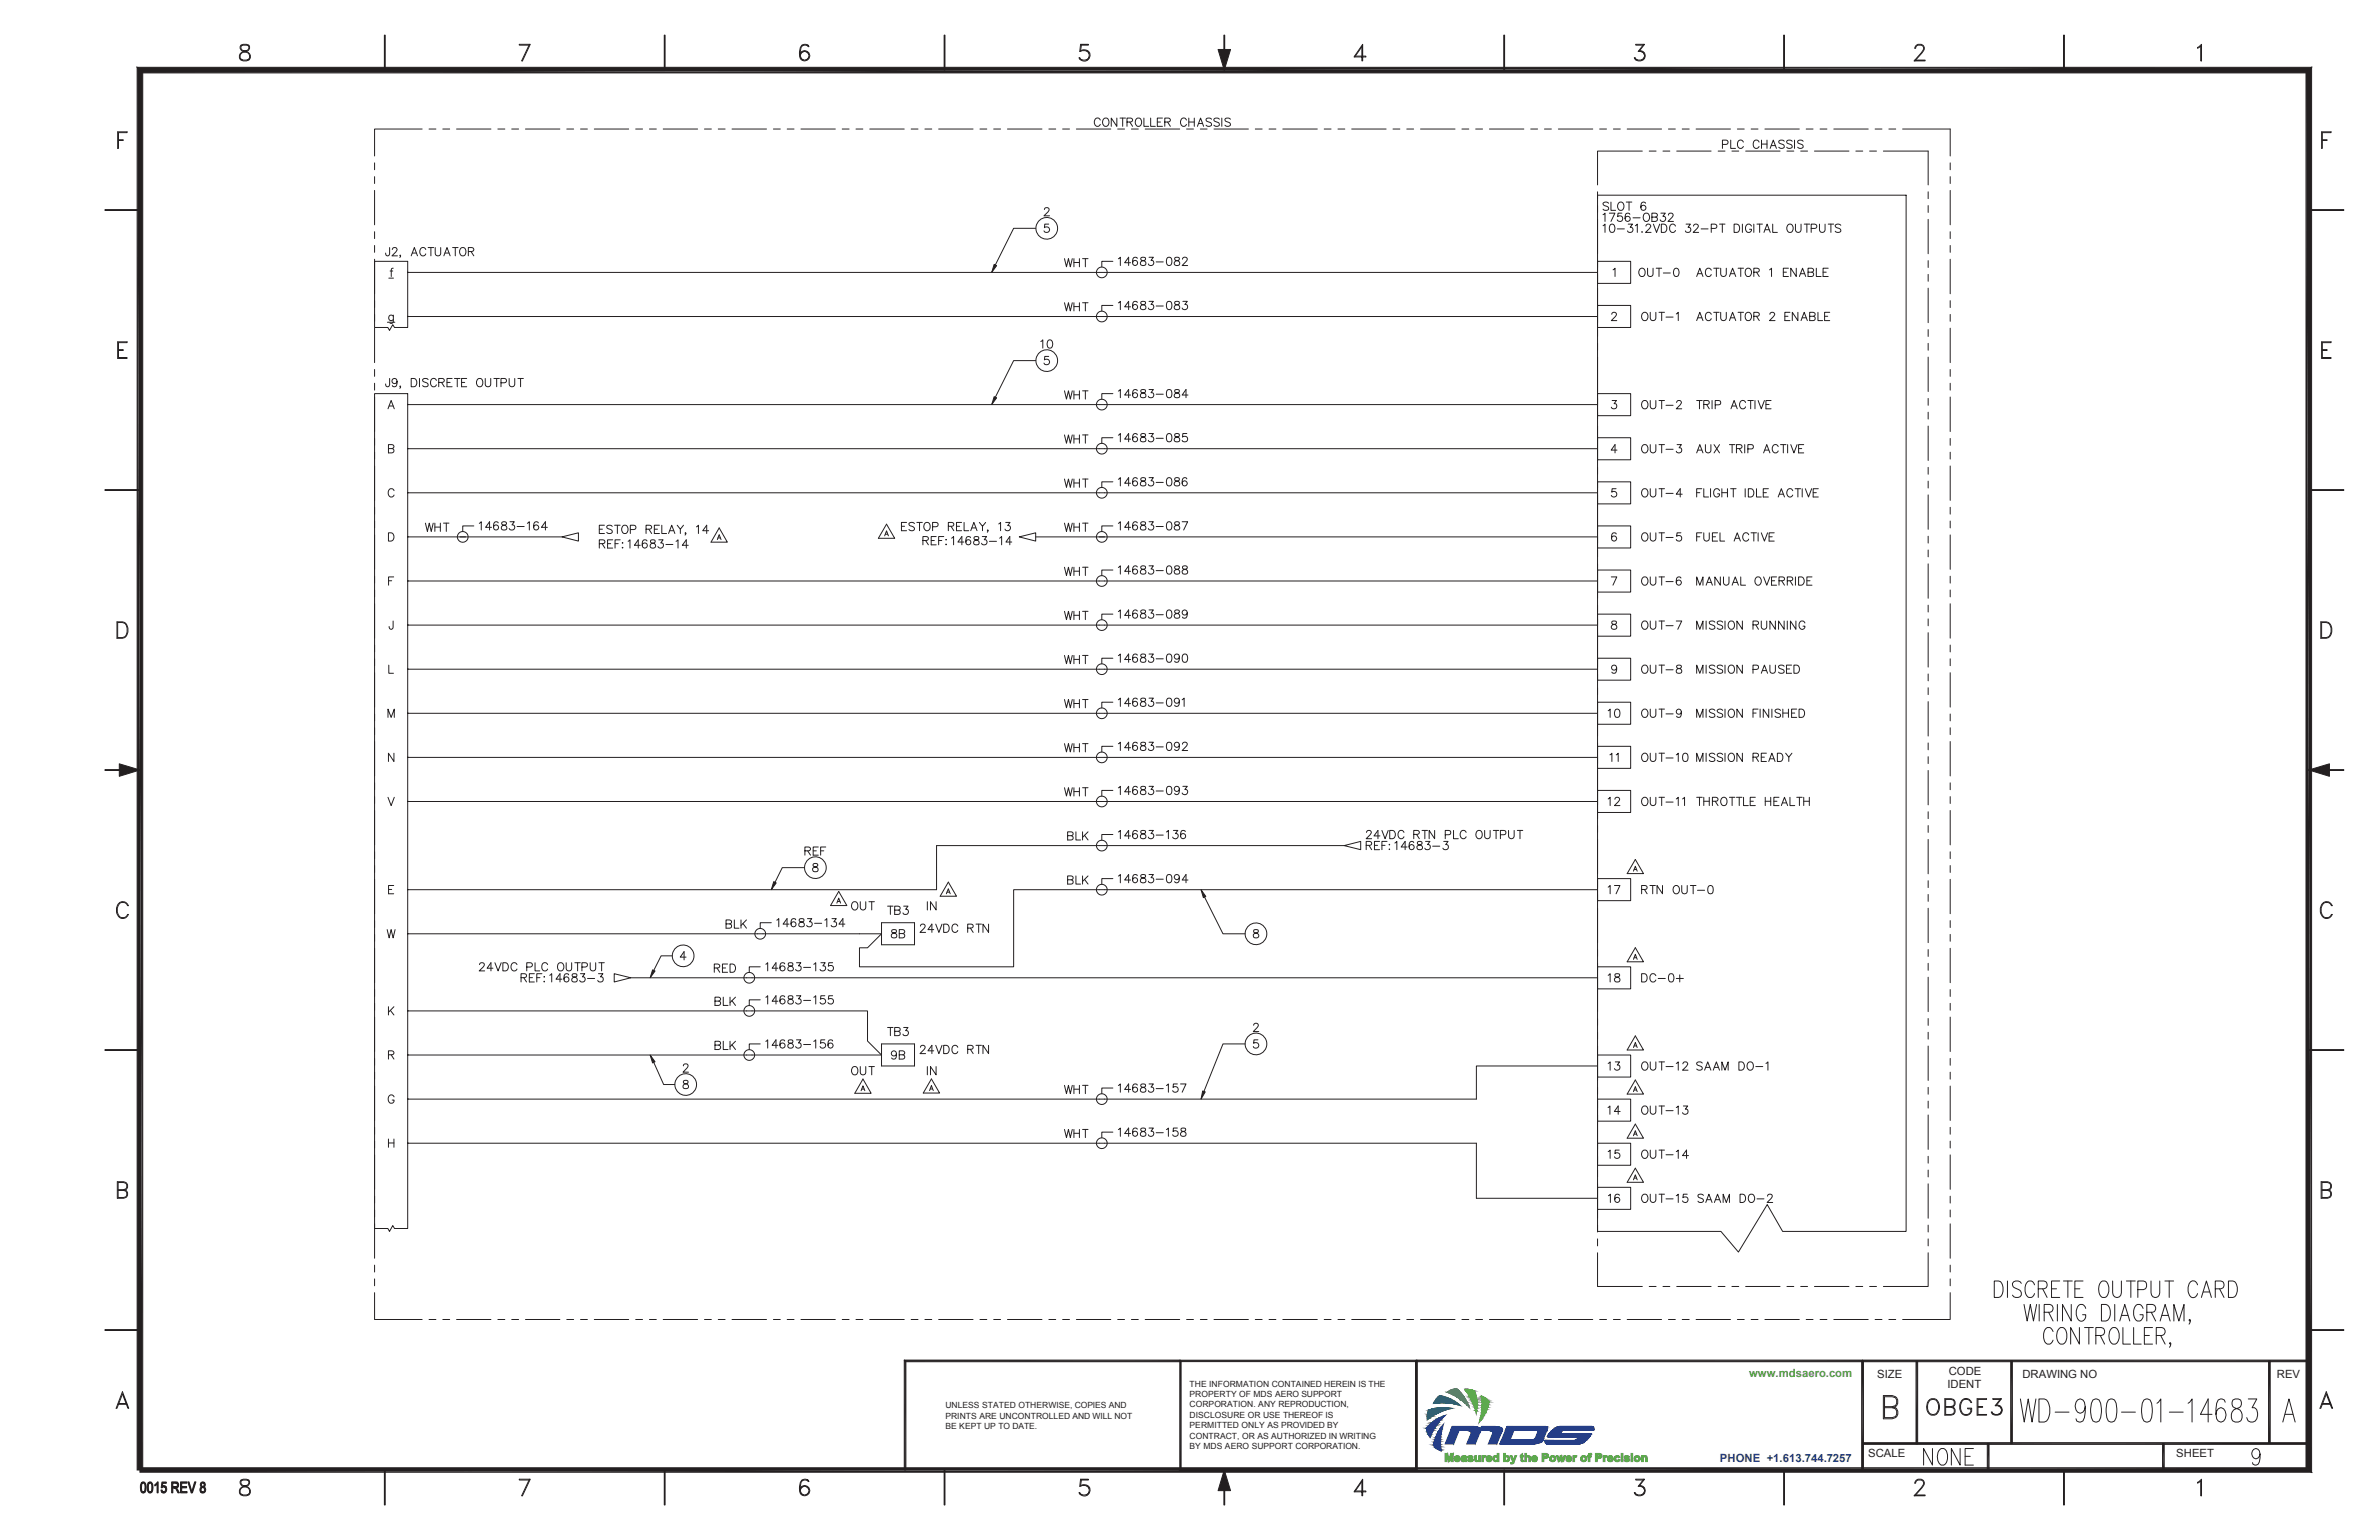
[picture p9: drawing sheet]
<svg xmlns="http://www.w3.org/2000/svg" width="432mm" height="279mm" viewBox="0 0 432 279" stroke-linecap="round" stroke-linejoin="round" font-family="sans-serif">
<defs><g id="words">
<text font-size="2.1" fill="#55a545" x="317.5" y="249.9">www.mdsaero.com</text>
<g font-size="2.1" fill="#231f20">
<text x="340.7" y="250">SIZE</text>
<text x="353.5" y="251.8">IDENT</text>
<text x="353.7" y="249.5">CODE</text>
<text x="367.1" y="250">DRAWING NO</text>
<text x="413.3" y="250">REV</text>
<text x="339.1" y="264.4">SCALE</text>
<text x="395" y="264.4">SHEET</text>
</g>
<text font-size="2.1" fill="#253d87" x="312.2" y="265.2">PHONE +1.613.744.7257</text>
<g font-size="1.5" fill="#231f20">
<text x="215.9" y="251.6">THE INFORMATION CONTAINED HEREIN IS THE</text>
<text x="171.6" y="255.5">UNLESS STATED OTHERWISE, COPIES AND</text>
<text x="171.6" y="257.4">PRINTS ARE UNCONTROLLED AND WILL NOT</text>
<text x="215.9" y="253.5">PROPERTY OF MDS AERO SUPPORT</text>
<text x="215.9" y="255.4">CORPORATION. ANY REPRODUCTION,</text>
<text x="215.9" y="257.2">DISCLOSURE OR USE THEREOF IS</text>
<text x="171.6" y="259.3">BE KEPT UP TO DATE.</text>
<text x="215.9" y="259.1">PERMITTED ONLY AS PROVIDED BY</text>
<text x="215.9" y="261">CONTRACT, OR AS AUTHORIZED IN WRITING</text>
<text x="215.9" y="262.8">BY MDS AERO SUPPORT CORPORATION.</text>
</g>
</g></defs>
<g fill="none" stroke="#253d87" stroke-width=".18">
<path d="M263.3 259.4h9.4M263.4 259.3h9.3M263.4 259.3l9.3 .1h-9.4zM263.4 259.3l9.3 .1zM263.4 259.2h9.3M263.4 259.3h5.4zM263.4 259.3h9.3zM263.4 259.1h5.3M263.4 259.2l5.4 .1h-5.4zM263.4 259.2l5.4 .1zM263.5 259h5.1M263.5 259.1l5.2 .1h-5.3z"/>
<path d="M263.5 259.1h5.1l.1 .1zM263.5 259h4.9M263.5 259l5.1 .1zM263.5 258.9h4.7M263.5 258.9l4.9 .1zM263.6 258.8h4.4M263.6 258.9h4.6zM263.6 258.8h4zM263.6 258.8h4.2zM263.6 258.8l4.4 .1zM268.8 259.3h3.9zM268.8 259.2h3.8"/>
<path d="M268.8 259.2l3.9 .1zM268.8 259.1h3.7M268.8 259.1l3.8 .1h-3.8zM268.8 259.1l3.8 .1zM268.8 259h3.6M268.8 259.1h3.7zM268.9 258.9h3.4M268.9 259l3.5 .1h-3.6zM268.9 259l3.5 .1zM268.9 258.9h3.2M268.9 258.9l3.4 .1zM268.9 258.8h3"/>
<path d="M268.9 258.8l3 .1zM268.9 258.9h3.2zM268.9 258.8h2.6zM268.9 258.8h2.8zM273.3 259.2h7.6M273.4 259.2h7.5M273.4 259.2l7.5 .1zM273.4 259.2h7.5zM273.4 259.1h7.5M273.4 259.1l7.5 .1zM273.4 259h7.5M273.4 259.1h7.5z"/>
<path d="M273.5 259h7.4M273.5 259l7.4 .1zM273.5 258.9h7.3M273.5 259h7.4zM273.5 258.9l7.3 .1zM273.5 258.8h7.2M273.5 258.8l7.3 .1zM273.5 258.8h7.1zM273.5 258.8h7.2zM281.8 259.5l.1-.1 7.4 .1zM281.8 259.4h7.5M281.8 259.5h2z"/>
<path d="M281.8 259.5h2.1zM281.8 259.5h2.1M281.9 259.4h7.4zM281.9 259.4h7.4M281.9 259.4h7.4v.1zM281.9 259.4l.2-.2 7.2 .2zM281.9 259.3h7.4M282.1 259.2h7.2zM282.1 259.2h7.2M282.1 259.2h7.2v.2zM282.2 259.2h7.1zM282.2 259.2h7.1"/>
<path d="M282.2 259.1l7.1 .1zM282.2 259.1h7.1zM282.2 259.1h7.1M282.4 259h6.8M282.4 259.1h6.9zM282.4 259h6.8zM282.4 259l6.8 .1zM282.6 258.9h6.6M282.6 259h6.6zM282.6 258.9h6.6zM282.6 258.9l6.6 .1zM282.7 258.9h6.4z"/>
<path d="M282.7 258.9h6.4M282.7 258.9h6.5zM282.8 258.9h6.3zM282.8 258.8h6.3M282.9 258.8h6.2zM282.9 258.8l6.2 .1zM283 258.8h6zM283 258.8h6.1zM283.1 258.8h5.9zM283.2 258.8h5.8z"/>
</g>
<path d="M281.7 259.5h2z" fill="#253d87"/>
<path d="M263.3 259.5h9.4zM263.3 259.5h9.4M263.3 259.4l9.4 .1h-9.4zM263.3 259.4h9.4v.1zM273.3 259.3l7.5 .2h-7.6zM273.3 259.3h7.6l-.1 .2zM281.7 259.5h2zM281.8 259.5h2zM281.8 259.5h2" fill="none" stroke="#253d87" stroke-width=".18"/>
<path d="M273.2 259.4h7.7" fill="none" stroke="#253d87" stroke-width=".25"/>
<path d="M279.1 259.5h1.7z" fill="#253d87"/>
<path d="M279.1 259.5h1.7z" fill="none" stroke="#253d87" stroke-width=".18"/>
<path d="M279.1 259.5h1.7z" fill="#253d87"/>
<path d="M266.3 259.5h2.5zM266.3 259.5h2.5M270.2 259.5h2.5zM270.2 259.5h2.5M279.1 259.5h1.7z" fill="none" stroke="#253d87" stroke-width=".18"/>
<path d="M279.1 259.5h1.7z" fill="#253d87"/>
<path d="M279.1 259.5h1.7z" fill="none" stroke="#253d87" stroke-width=".18"/>
<path d="M279.1 259.5h1.7z" fill="#253d87"/>
<path d="M279.1 259.5h1.7z" fill="none" stroke="#253d87" stroke-width=".18"/>
<path d="M281.7 259.5h1.9z" fill="#253d87"/>
<path d="M281.7 259.5h1.9z" fill="none" stroke="#253d87" stroke-width=".18"/>
<path d="M281.7 259.5h2z" fill="#253d87"/>
<path d="M281.7 259.5h2z" fill="none" stroke="#253d87" stroke-width=".18"/>
<path d="M279.1 259.5h1.7z" fill="#253d87"/>
<path d="M279.1 259.5h1.7z" fill="none" stroke="#253d87" stroke-width=".18"/>
<path d="M279.1 259.5h1.7z" fill="#253d87"/>
<path d="M266.4 259.5h2.4zM266.4 259.5h2.4M270.3 259.5h2.4zM270.3 259.5h2.4M279.1 259.5h1.7z" fill="none" stroke="#253d87" stroke-width=".18"/>
<path d="M279.1 259.5l1.7 .1z" fill="#253d87"/>
<path d="M279.1 259.5l1.7 .1z" fill="none" stroke="#253d87" stroke-width=".18"/>
<path d="M279.1 259.5l1.7 .1z" fill="#253d87"/>
<path d="M279.1 259.5l1.7 .1z" fill="none" stroke="#253d87" stroke-width=".18"/>
<path d="M281.7 259.5l1.9 .1z" fill="#253d87"/>
<path d="M281.7 259.5l1.9 .1z" fill="none" stroke="#253d87" stroke-width=".18"/>
<path d="M281.7 259.5h1.9z" fill="#253d87"/>
<path d="M281.7 259.5h1.9z" fill="none" stroke="#253d87" stroke-width=".18"/>
<path d="M279.1 259.6h1.6z" fill="#253d87"/>
<path d="M279.1 259.6h1.6z" fill="none" stroke="#253d87" stroke-width=".18"/>
<path d="M279.1 259.6h1.7z" fill="#253d87"/>
<path d="M266.6 259.5l2.1 .1zM266.6 259.5h2.2zM266.6 259.6h2.2M270.5 259.5l2.1 .1zM270.5 259.5h2.2zM270.5 259.6h2.2M279.1 259.6h1.7z" fill="none" stroke="#253d87" stroke-width=".18"/>
<path d="M279.1 259.6h1.6z" fill="#253d87"/>
<path d="M279.1 259.6h1.6z" fill="none" stroke="#253d87" stroke-width=".18"/>
<path d="M279.1 259.6h1.6z" fill="#253d87"/>
<path d="M279.1 259.6h1.6z" fill="none" stroke="#253d87" stroke-width=".18"/>
<path d="M279.2 259.6h1.5z" fill="#253d87"/>
<path d="M279.2 259.6h1.5z" fill="none" stroke="#253d87" stroke-width=".18"/>
<path d="M279.2 259.6h1.5z" fill="#253d87"/>
<path d="M266.7 259.6h2zM266.7 259.6h2M270.6 259.6h2zM270.6 259.6h2M279.2 259.6h1.5z" fill="none" stroke="#253d87" stroke-width=".18"/>
<path d="M279.2 259.6h1.5z" fill="#253d87"/>
<path d="M279.2 259.6h1.5z" fill="none" stroke="#253d87" stroke-width=".18"/>
<path d="M279.2 259.6h1.5z" fill="#253d87"/>
<path d="M279.2 259.6h1.5z" fill="none" stroke="#253d87" stroke-width=".18"/>
<path d="M281.7 259.6l1.8 .1h-1.9z" fill="#253d87"/>
<path d="M281.7 259.6l1.8 .1h-1.9z" fill="none" stroke="#253d87" stroke-width=".18"/>
<path d="M281.7 259.6h1.9z" fill="#253d87"/>
<path d="M281.7 259.6h1.9z" fill="none" stroke="#253d87" stroke-width=".18"/>
<path d="M279.2 259.6l1.5 .1z" fill="#253d87"/>
<path d="M279.2 259.6l1.5 .1z" fill="none" stroke="#253d87" stroke-width=".18"/>
<path d="M279.2 259.6l1.5 .1z" fill="#253d87"/>
<path d="M279.2 259.6l1.5 .1z" fill="none" stroke="#253d87" stroke-width=".18"/>
<path d="M279.2 259.7h1.5z" fill="#253d87"/>
<path d="M279.2 259.7h1.5z" fill="none" stroke="#253d87" stroke-width=".18"/>
<path d="M279.2 259.7h1.5z" fill="#253d87"/>
<path d="M279.2 259.7h1.5z" fill="none" stroke="#253d87" stroke-width=".18"/>
<path d="M270.7 259.6l1.9 .1z" fill="#253d87"/>
<path d="M270.7 259.6l1.9 .1z" fill="none" stroke="#253d87" stroke-width=".18"/>
<path d="M270.7 259.6h1.9z" fill="#253d87"/>
<path d="M270.7 259.6h1.9z" fill="none" stroke="#253d87" stroke-width=".18"/>
<path d="M266.8 259.6l1.9 .1z" fill="#253d87"/>
<path d="M266.8 259.6l1.9 .1z" fill="none" stroke="#253d87" stroke-width=".18"/>
<path d="M266.8 259.6h1.9z" fill="#253d87"/>
<path d="M266.8 259.6h1.9z" fill="none" stroke="#253d87" stroke-width=".18"/>
<path d="M270.8 259.7h1.8z" fill="#253d87"/>
<path d="M270.8 259.7h1.8z" fill="none" stroke="#253d87" stroke-width=".18"/>
<path d="M270.8 259.7h1.8z" fill="#253d87"/>
<path d="M270.8 259.7h1.8z" fill="none" stroke="#253d87" stroke-width=".18"/>
<path d="M266.9 259.7h1.8z" fill="#253d87"/>
<path d="M266.9 259.7h1.8z" fill="none" stroke="#253d87" stroke-width=".18"/>
<path d="M266.9 259.7h1.8z" fill="#253d87"/>
<path d="M266.9 259.7h1.8z" fill="none" stroke="#253d87" stroke-width=".18"/>
<path d="M281.6 259.7h1.8h-1.9z" fill="#253d87"/>
<path d="M281.6 259.7h1.8h-1.9z" fill="none" stroke="#253d87" stroke-width=".18"/>
<path d="M281.6 259.7h1.9z" fill="#253d87"/>
<path d="M281.6 259.7h1.9z" fill="none" stroke="#253d87" stroke-width=".18"/>
<path d="M281.5 259.7l1.9 .1z" fill="#253d87"/>
<path d="M281.5 259.7l1.9 .1z" fill="none" stroke="#253d87" stroke-width=".18"/>
<path d="M281.5 259.7h1.9z" fill="#253d87"/>
<path d="M281.5 259.7h1.9z" fill="none" stroke="#253d87" stroke-width=".18"/>
<path d="M270.9 259.7l1.7 .1z" fill="#253d87"/>
<path d="M270.9 259.7l1.7 .1z" fill="none" stroke="#253d87" stroke-width=".18"/>
<path d="M270.9 259.7h1.7z" fill="#253d87"/>
<path d="M270.9 259.7h1.7z" fill="none" stroke="#253d87" stroke-width=".18"/>
<path d="M267 259.7l1.6 .1z" fill="#253d87"/>
<path d="M267 259.7l1.6 .1z" fill="none" stroke="#253d87" stroke-width=".18"/>
<path d="M267 259.7h1.7z" fill="#253d87"/>
<path d="M267 259.7h1.7z" fill="none" stroke="#253d87" stroke-width=".18"/>
<path d="M270.9 259.8l1.6 .1z" fill="#253d87"/>
<path d="M270.9 259.8l1.6 .1z" fill="none" stroke="#253d87" stroke-width=".18"/>
<path d="M270.9 259.8h1.7z" fill="#253d87"/>
<path d="M270.9 259.8h1.7z" fill="none" stroke="#253d87" stroke-width=".18"/>
<path d="M267 259.8l1.6 .1z" fill="#253d87"/>
<path d="M267 259.8l1.6 .1z" fill="none" stroke="#253d87" stroke-width=".18"/>
<path d="M267 259.8h1.6z" fill="#253d87"/>
<path d="M267 259.8h1.6z" fill="none" stroke="#253d87" stroke-width=".18"/>
<path d="M281.5 259.8l1.8 .1h-1.9z" fill="#253d87"/>
<path d="M281.5 259.8l1.8 .1h-1.9z" fill="none" stroke="#253d87" stroke-width=".18"/>
<path d="M281.5 259.8h1.9l-.1 .1z" fill="#253d87"/>
<path d="M281.5 259.8h1.9l-.1 .1z" fill="none" stroke="#253d87" stroke-width=".18"/>
<path d="M281.4 259.9h1.9z" fill="#253d87"/>
<path d="M281.4 259.9h1.9z" fill="none" stroke="#253d87" stroke-width=".18"/>
<path d="M281.4 259.9h1.9z" fill="#253d87"/>
<path d="M281.4 259.9h1.9z" fill="none" stroke="#253d87" stroke-width=".18"/>
<path d="M281.4 259.9h1.9z" fill="#253d87"/>
<path d="M281.4 259.9h1.9z" fill="none" stroke="#253d87" stroke-width=".18"/>
<path d="M281.4 259.9h1.9z" fill="#253d87"/>
<path d="M281.4 259.9h1.9z" fill="none" stroke="#253d87" stroke-width=".18"/>
<path d="M271 259.9h1.5z" fill="#253d87"/>
<path d="M271 259.9h1.5z" fill="none" stroke="#253d87" stroke-width=".18"/>
<path d="M271 259.9h1.5z" fill="#253d87"/>
<path d="M271 259.9h1.5z" fill="none" stroke="#253d87" stroke-width=".18"/>
<path d="M267 259.9h1.6z" fill="#253d87"/>
<path d="M267 259.9h1.6z" fill="none" stroke="#253d87" stroke-width=".18"/>
<path d="M267 259.9h1.6z" fill="#253d87"/>
<path d="M267 259.9h1.6z" fill="none" stroke="#253d87" stroke-width=".18"/>
<path d="M281.3 259.9h2z" fill="#253d87"/>
<path d="M281.3 259.9h2z" fill="none" stroke="#253d87" stroke-width=".18"/>
<path d="M281.3 259.9h2z" fill="#253d87"/>
<path d="M281.3 259.9h2z" fill="none" stroke="#253d87" stroke-width=".18"/>
<path d="M281.3 259.9l2 .1z" fill="#253d87"/>
<path d="M281.3 259.9l2 .1z" fill="none" stroke="#253d87" stroke-width=".18"/>
<path d="M281.3 259.9l2 .1z" fill="#253d87"/>
<path d="M281.3 259.9l2 .1z" fill="none" stroke="#253d87" stroke-width=".18"/>
<path d="M271 259.9l1.5 .1z" fill="#253d87"/>
<path d="M271 259.9l1.5 .1z" fill="none" stroke="#253d87" stroke-width=".18"/>
<path d="M271 259.9h1.5z" fill="#253d87"/>
<path d="M271 259.9h1.5z" fill="none" stroke="#253d87" stroke-width=".18"/>
<path d="M267 259.9l1.6 .1z" fill="#253d87"/>
<path d="M267 259.9l1.6 .1z" fill="none" stroke="#253d87" stroke-width=".18"/>
<path d="M267 259.9h1.6z" fill="#253d87"/>
<path d="M267 259.9h1.6z" fill="none" stroke="#253d87" stroke-width=".18"/>
<path d="M281.3 260h2z" fill="#253d87"/>
<path d="M281.3 260h2z" fill="none" stroke="#253d87" stroke-width=".18"/>
<path d="M281.3 260h2z" fill="#253d87"/>
<path d="M281.3 260h2z" fill="none" stroke="#253d87" stroke-width=".18"/>
<path d="M281.3 260h2z" fill="#253d87"/>
<path d="M281.3 260h2z" fill="none" stroke="#253d87" stroke-width=".18"/>
<path d="M281.3 260h2z" fill="#253d87"/>
<path d="M281.3 260h2z" fill="none" stroke="#253d87" stroke-width=".18"/>
<path d="M281.3 260h2z" fill="#253d87"/>
<path d="M281.3 260h2z" fill="none" stroke="#253d87" stroke-width=".18"/>
<path d="M281.3 260h2z" fill="#253d87"/>
<g fill="none" stroke="#253d87" stroke-width=".18">
<path d="M281.3 260h2zM280.9 260.5h7.7M280.9 260.5h7.7zM280.9 260.5l7.7 .1zM280.9 260.6h7.7zM280.9 260.6h7.6zM280.9 260.6h7.7M280.9 260.6h7.6M280.9 260.6l7.6 .1zM280.9 260.7h7.6zM280.9 260.7h7.6M281 260.7h7.5z"/>
<path d="M281 260.7h7.5M281.1 260.3l7.5 .2h-7.7zM281.1 260.3h7.7l-.2 .2zM281.1 260.2h7.7zM281.1 260.2l7.7 .1zM281.1 260.2h7.7M281.2 260.1h7.6M281.2 260.2h7.6zM281.2 260.1l7.6 .1zM281.2 260.1h7.6zM281.2 260.1h2.1zM281.2 260.1h2.2z"/>
<path d="M281.2 260.1h7.5zM281.2 260.1h2.1M281.3 260h2M281.3 260l2 .1zM286.3 260.7h2.2zM286.4 260.7h2.1zM286.4 260.7l2 .1zM286.4 260.8h2zM286.4 260.8h2M288.8 260.2l-7.7 .1"/>
</g>
<path d="M280.9 260.4h7.9" fill="none" stroke="#253d87" stroke-width=".25"/>
<path d="M286.4 260.8h2z" fill="#253d87"/>
<path d="M286.4 260.8h2z" fill="none" stroke="#253d87" stroke-width=".18"/>
<path d="M286.4 260.8h2z" fill="#253d87"/>
<path d="M286.4 260.8h2z" fill="none" stroke="#253d87" stroke-width=".18"/>
<path d="M286.4 260.8h2z" fill="#253d87"/>
<path d="M286.4 260.8h2z" fill="none" stroke="#253d87" stroke-width=".18"/>
<path d="M286.4 260.8h2z" fill="#253d87"/>
<path d="M286.4 260.8h2z" fill="none" stroke="#253d87" stroke-width=".18"/>
<path d="M286.4 260.8h2z" fill="#253d87"/>
<path d="M286.4 260.8h2z" fill="none" stroke="#253d87" stroke-width=".18"/>
<path d="M286.4 260.8h2z" fill="#253d87"/>
<path d="M286.4 260.8h2z" fill="none" stroke="#253d87" stroke-width=".18"/>
<path d="M286.4 260.8h2z" fill="#253d87"/>
<path d="M286.4 260.8h2z" fill="none" stroke="#253d87" stroke-width=".18"/>
<path d="M286.4 260.8h2z" fill="#253d87"/>
<path d="M286.4 260.8h2z" fill="none" stroke="#253d87" stroke-width=".18"/>
<path d="M286.4 260.8l2 .1z" fill="#253d87"/>
<path d="M286.4 260.8l2 .1z" fill="none" stroke="#253d87" stroke-width=".18"/>
<path d="M286.4 260.8h2z" fill="#253d87"/>
<path d="M286.4 260.8h2z" fill="none" stroke="#253d87" stroke-width=".18"/>
<path d="M286.4 260.9h1.9z" fill="#253d87"/>
<path d="M286.4 260.9h1.9z" fill="none" stroke="#253d87" stroke-width=".18"/>
<path d="M286.4 260.9h2z" fill="#253d87"/>
<path d="M286.4 260.9h2z" fill="none" stroke="#253d87" stroke-width=".18"/>
<path d="M286.4 260.9h1.9z" fill="#253d87"/>
<path d="M286.4 260.9h1.9z" fill="none" stroke="#253d87" stroke-width=".18"/>
<path d="M286.4 260.9h1.9z" fill="#253d87"/>
<path d="M286.4 260.9h1.9z" fill="none" stroke="#253d87" stroke-width=".18"/>
<path d="M279.2 259.7l1 1.2h-1.6z" fill="#253d87"/>
<path d="M279.2 259.7l1 1.2h-1.6z" fill="none" stroke="#253d87" stroke-width=".18"/>
<path d="M279.2 259.7h1.5l-.5 1.2z" fill="#253d87"/>
<path d="M279.2 259.7h1.5l-.5 1.2z" fill="none" stroke="#253d87" stroke-width=".18"/>
<path d="M278.6 260.9l1.6 .1z" fill="#253d87"/>
<path d="M278.6 260.9l1.6 .1z" fill="none" stroke="#253d87" stroke-width=".18"/>
<path d="M278.6 260.9h1.6z" fill="#253d87"/>
<path d="M278.6 260.9h1.6z" fill="none" stroke="#253d87" stroke-width=".18"/>
<path d="M286.4 260.9l1.8 .1h-1.9z" fill="#253d87"/>
<path d="M286.4 260.9l1.8 .1h-1.9z" fill="none" stroke="#253d87" stroke-width=".18"/>
<path d="M286.4 260.9h1.9l-.1 .1z" fill="#253d87"/>
<path d="M286.4 260.9h1.9l-.1 .1z" fill="none" stroke="#253d87" stroke-width=".18"/>
<path d="M286.3 261h1.9z" fill="#253d87"/>
<path d="M286.3 261h1.9z" fill="none" stroke="#253d87" stroke-width=".18"/>
<path d="M286.3 261h1.9z" fill="#253d87"/>
<path d="M286.3 261h1.9z" fill="none" stroke="#253d87" stroke-width=".18"/>
<path d="M278.6 261l1.5 .1h-1.6z" fill="#253d87"/>
<path d="M278.6 261l1.5 .1h-1.6z" fill="none" stroke="#253d87" stroke-width=".18"/>
<path d="M278.6 261h1.6z" fill="#253d87"/>
<path d="M278.6 261h1.6z" fill="none" stroke="#253d87" stroke-width=".18"/>
<path d="M286.3 261l1.8 .1h-1.9z" fill="#253d87"/>
<path d="M286.3 261l1.8 .1h-1.9z" fill="none" stroke="#253d87" stroke-width=".18"/>
<path d="M286.3 261h1.9z" fill="#253d87"/>
<path d="M286.3 261h1.9z" fill="none" stroke="#253d87" stroke-width=".18"/>
<path d="M278.4 261.1h1.7z" fill="#253d87"/>
<path d="M278.4 261.1h1.7z" fill="none" stroke="#253d87" stroke-width=".18"/>
<path d="M278.5 261.1h1.6z" fill="#253d87"/>
<path d="M278.5 261.1h1.6z" fill="none" stroke="#253d87" stroke-width=".18"/>
<path d="M278.3 261.2h1.8z" fill="#253d87"/>
<path d="M278.3 261.2h1.8z" fill="none" stroke="#253d87" stroke-width=".18"/>
<path d="M278.4 261.1l1.7 .1z" fill="#253d87"/>
<path d="M278.4 261.1l1.7 .1z" fill="none" stroke="#253d87" stroke-width=".18"/>
<path d="M286.2 261.1l1.8 .1h-1.9z" fill="#253d87"/>
<path d="M286.2 261.1l1.8 .1h-1.9z" fill="none" stroke="#253d87" stroke-width=".18"/>
<path d="M286.2 261.1h1.9z" fill="#253d87"/>
<path d="M286.2 261.1h1.9z" fill="none" stroke="#253d87" stroke-width=".18"/>
<path d="M278.2 261.2h1.9z" fill="#253d87"/>
<path d="M278.2 261.2h1.9z" fill="none" stroke="#253d87" stroke-width=".18"/>
<path d="M278.3 261.2h1.8z" fill="#253d87"/>
<path d="M278.3 261.2h1.8z" fill="none" stroke="#253d87" stroke-width=".18"/>
<path d="M286.1 261.2h1.9z" fill="#253d87"/>
<path d="M286.1 261.2h1.9z" fill="none" stroke="#253d87" stroke-width=".18"/>
<path d="M286.1 261.2h1.9z" fill="#253d87"/>
<path d="M278 261.2h2.1zM278 261.2h2.1M286.1 261.2h1.9z" fill="none" stroke="#253d87" stroke-width=".18"/>
<path d="M278.2 261.2h1.9z" fill="#253d87"/>
<path d="M277.9 261.3h2.2zM277.9 261.2h2.2M278 261.2l2.1 .1zM278.2 261.2h1.9z" fill="none" stroke="#253d87" stroke-width=".18"/>
<path d="M273.2 259.5l.9 1.8h-1.6z" fill="#253d87"/>
<path d="M273.2 259.5l.9 1.8h-1.6z" fill="none" stroke="#253d87" stroke-width=".18"/>
<path d="M273.2 259.5h1.6l-.7 1.8z" fill="#253d87"/>
<path d="M273.2 259.5h1.6l-.7 1.8z" fill="none" stroke="#253d87" stroke-width=".18"/>
<path d="M286 261.3h2z" fill="#253d87"/>
<path d="M286 261.3h2z" fill="none" stroke="#253d87" stroke-width=".18"/>
<path d="M286.1 261.2h1.9z" fill="#253d87"/>
<path d="M272.5 261.3h7.6M272.5 261.3h7.6zM285.9 261.3h2zM285.9 261.3h2M286.1 261.2h1.9z" fill="none" stroke="#253d87" stroke-width=".18"/>
<path d="M286 261.3h2z" fill="#253d87"/>
<g fill="none" stroke="#253d87" stroke-width=".18">
<path d="M272.2 262h5.8zM272.2 262h6.1zM272.2 262h6.1M272.3 261.9h6.8M272.3 261.9l6.3 .1zM272.3 261.9h6.5zM272.3 262h6zM272.3 262h6.3zM272.3 261.8h7M272.3 261.9h6.8zM272.3 261.7h7.2M272.3 261.8l6.8 .1z"/>
<path d="M272.3 261.8h7zM272.4 261.7h7.3M272.4 261.7l6.9 .1zM272.4 261.7h7.1zM272.4 261.6h7.5M272.4 261.6l7.1 .1h-7.1zM272.4 261.6h7.3zM272.4 261.5h7.6M272.4 261.5l7.3 .1h-7.3zM272.4 261.5h7.5l-.2 .1zM272.5 261.4h7.6M272.5 261.4l7.4 .1h-7.5z"/>
<path d="M272.5 261.4h7.5l-.1 .1zM272.5 261.3l7.5 .1h-7.5zM272.5 261.3h7.6l-.1 .1zM278.8 261.9l-6.6 .1M280.4 261.3l7.4 .1h-7.4zM280.4 261.3h7.5l-.1 .1zM280.4 261.4l7.3 .1zM280.4 261.4h7.4zM280.4 261.4h7.5M280.4 261.4h7.4M280.4 261.5l7.2 .1h-7.1zM280.4 261.5h7.3l-.1 .1z"/>
<path d="M280.4 261.5h7.3M280.5 261.6h7zM280.5 261.6h7.1zM280.5 261.6l6.9 .1h-6.9zM280.5 261.6h7l-.1 .1zM280.5 261.6h7.1M280.5 261.7h7M280.5 261.7h6.8zM280.5 261.7h6.9zM280.5 261.7h6.9M280.5 261.7l6.7 .1zM280.5 261.8h6.8"/>
<path d="M280.5 261.8l6.6 .1zM280.5 261.8h6.7zM280.5 261.8h6.7M280.6 261.9h6.4zM280.6 261.9h6.5zM280.6 261.9h6.5M280.6 261.9h6.3zM280.6 261.9h6.4M280.6 261.9h6.2zM280.7 261.9l6 .1zM280.7 261.9h6.1zM280.7 262h6.1"/>
<path d="M280.7 262h5.9zM280.7 262h6zM280.7 262h6M280.8 262h5.7zM280.8 262h5.8zM285.8 261.3h2.1zM285.8 261.3h2.1M285.9 261.3h2zM286 261.3h2z"/>
</g>
<path d="M271 260l.7 2h-1.6z" fill="#253d87"/>
<path d="M271 260l.7 2h-1.6z" fill="none" stroke="#253d87" stroke-width=".18"/>
<path d="M271 260h1.5l-.8 2z" fill="#253d87"/>
<path d="M271 260h1.5l-.8 2z" fill="none" stroke="#253d87" stroke-width=".18"/>
<path d="M267 260l.8 2h-1.6z" fill="#253d87"/>
<path d="M267 260l.8 2h-1.6z" fill="none" stroke="#253d87" stroke-width=".18"/>
<path d="M267 260h1.6l-.8 2z" fill="#253d87"/>
<path d="M267 260h1.6l-.8 2z" fill="none" stroke="#253d87" stroke-width=".18"/>
<path d="M263.3 259.5l.5 2.5h-1.5z" fill="#253d87"/>
<path d="M263.3 259.5l.5 2.5h-1.5z" fill="none" stroke="#253d87" stroke-width=".18"/>
<path d="M263.3 259.5h1.5l-1 2.5z" fill="#253d87"/>
<path d="M263.3 259.5h1.5l-1 2.5z" fill="none" stroke="#253d87" stroke-width=".18"/>
<path d="M262 258.4l-.1 .4h-.3z" fill="#253d87"/>
<path d="M262 258.4l-.1 .4h-.3z" fill="none" stroke="#253d87" stroke-width=".18"/>
<path d="M261.6 258.8l.2 .2h-.3z" fill="#253d87"/>
<path d="M261.6 258.8l.2 .2h-.3z" fill="none" stroke="#253d87" stroke-width=".18"/>
<path d="M261.6 258.8h.3l-.1 .2z" fill="#253d87"/>
<path d="M261.6 258.8h.3l-.1 .2z" fill="none" stroke="#253d87" stroke-width=".18"/>
<path d="M261.5 259l.2 .2h-.4z" fill="#253d87"/>
<path d="M261.5 259l.2 .2h-.4z" fill="none" stroke="#253d87" stroke-width=".18"/>
<path d="M261.5 259h.3l-.1 .2z" fill="#253d87"/>
<path d="M261.5 259h.3l-.1 .2z" fill="none" stroke="#253d87" stroke-width=".18"/>
<path d="M261.3 259.2l.4 .4h-.6z" fill="#253d87"/>
<path d="M261.3 259.2l.4 .4h-.6z" fill="none" stroke="#253d87" stroke-width=".18"/>
<path d="M261.3 259.2h.4v.4z" fill="#253d87"/>
<path d="M261.3 259.2h.4v.4z" fill="none" stroke="#253d87" stroke-width=".18"/>
<path d="M261.1 259.6l.5 .1h-.6z" fill="#253d87"/>
<path d="M261.1 259.6l.5 .1h-.6z" fill="none" stroke="#253d87" stroke-width=".18"/>
<path d="M261.1 259.6h.6l-.1 .1z" fill="#253d87"/>
<path d="M261.1 259.6h.6l-.1 .1z" fill="none" stroke="#253d87" stroke-width=".18"/>
<path d="M261 259.7l.6 .5h-.8z" fill="#253d87"/>
<path d="M261 259.7l.6 .5h-.8z" fill="none" stroke="#253d87" stroke-width=".18"/>
<path d="M261 259.7h.6v.5z" fill="#253d87"/>
<path d="M261 259.7h.6v.5z" fill="none" stroke="#253d87" stroke-width=".18"/>
<path d="M260.8 260.2h.8z" fill="#253d87"/>
<path d="M260.8 260.2h.8z" fill="none" stroke="#253d87" stroke-width=".18"/>
<path d="M260.8 260.2h.8z" fill="#253d87"/>
<path d="M260.8 260.2h.8z" fill="none" stroke="#253d87" stroke-width=".18"/>
<path d="M260.8 260.2l.7 .5h-.9z" fill="#253d87"/>
<path d="M260.8 260.2l.7 .5h-.9z" fill="none" stroke="#253d87" stroke-width=".18"/>
<path d="M260.8 260.2h.8l-.1 .5z" fill="#253d87"/>
<path d="M260.8 260.2h.8l-.1 .5z" fill="none" stroke="#253d87" stroke-width=".18"/>
<path d="M260.6 260.7l.9 .1h-1z" fill="#253d87"/>
<path d="M260.6 260.7l.9 .1h-1z" fill="none" stroke="#253d87" stroke-width=".18"/>
<path d="M260.6 260.7h.9v.1z" fill="#253d87"/>
<path d="M260.6 260.7h.9v.1z" fill="none" stroke="#253d87" stroke-width=".18"/>
<path d="M260.5 260.8l1 .4h-1.1z" fill="#253d87"/>
<path d="M260.5 260.8l1 .4h-1.1z" fill="none" stroke="#253d87" stroke-width=".18"/>
<path d="M260.5 260.8h1v.4z" fill="#253d87"/>
<path d="M260.5 260.8h1v.4z" fill="none" stroke="#253d87" stroke-width=".18"/>
<path d="M260.4 261.2l1.1 .3h-1.2z" fill="#253d87"/>
<path d="M260.4 261.2l1.1 .3h-1.2z" fill="none" stroke="#253d87" stroke-width=".18"/>
<path d="M260.4 261.2h1.1v.3z" fill="#253d87"/>
<path d="M260.4 261.2h1.1v.3z" fill="none" stroke="#253d87" stroke-width=".18"/>
<path d="M260.3 261.5l1.2 .2h-1.2z" fill="#253d87"/>
<path d="M260.3 261.5l1.2 .2h-1.2z" fill="none" stroke="#253d87" stroke-width=".18"/>
<path d="M260.3 261.5h1.2v.2z" fill="#253d87"/>
<path d="M260.3 261.5h1.2v.2z" fill="none" stroke="#253d87" stroke-width=".18"/>
<path d="M260.3 261.7l1.2 .4h-1.3z" fill="#253d87"/>
<path d="M260.3 261.7l1.2 .4h-1.3z" fill="none" stroke="#253d87" stroke-width=".18"/>
<path d="M260.3 261.7h1.2v.4z" fill="#253d87"/>
<path d="M260.3 261.7h1.2v.4z" fill="none" stroke="#253d87" stroke-width=".18"/>
<path d="M260.2 262.1l1.3 .1h-1.3z" fill="#253d87"/>
<path d="M260.2 262.1l1.3 .1h-1.3z" fill="none" stroke="#253d87" stroke-width=".18"/>
<path d="M260.2 262.1h1.3v.1z" fill="#253d87"/>
<path d="M260.2 262.1h1.3v.1z" fill="none" stroke="#253d87" stroke-width=".18"/>
<path d="M260.2 262.2l1.3 .3h-1.1z" fill="#253d87"/>
<path d="M260.2 262.2l1.3 .3h-1.1z" fill="none" stroke="#253d87" stroke-width=".18"/>
<path d="M260.2 262.2h1.3v.3z" fill="#253d87"/>
<path d="M260.2 262.2h1.3v.3z" fill="none" stroke="#253d87" stroke-width=".18"/>
<path d="M260.4 262.5l1.1 .2h-.9z" fill="#253d87"/>
<path d="M260.4 262.5l1.1 .2h-.9z" fill="none" stroke="#253d87" stroke-width=".18"/>
<path d="M260.4 262.5h1.1v.2z" fill="#253d87"/>
<path d="M260.4 262.5h1.1v.2z" fill="none" stroke="#253d87" stroke-width=".18"/>
<path d="M260.6 262.7h.9z" fill="#253d87"/>
<path d="M260.6 262.7h.9z" fill="none" stroke="#253d87" stroke-width=".18"/>
<path d="M260.6 262.7h.9z" fill="#253d87"/>
<path d="M260.6 262.7h.9z" fill="none" stroke="#253d87" stroke-width=".18"/>
<path d="M260.7 262.7l.9 .2h-.6z" fill="#253d87"/>
<path d="M260.7 262.7l.9 .2h-.6z" fill="none" stroke="#253d87" stroke-width=".18"/>
<path d="M260.7 262.7h.8l.1 .2z" fill="#253d87"/>
<path d="M260.7 262.7h.8l.1 .2z" fill="none" stroke="#253d87" stroke-width=".18"/>
<path d="M261.3 263.1h.3v.2z" fill="#253d87"/>
<path d="M261.3 263.1h.3v.2z" fill="none" stroke="#253d87" stroke-width=".18"/>
<path d="M261 262.9l.6 .2z" fill="#253d87"/>
<path d="M261 262.9l.6 .2z" fill="none" stroke="#253d87" stroke-width=".18"/>
<path d="M261 262.9h.6v.2z" fill="#253d87"/>
<path d="M261 262.9h.6v.2z" fill="none" stroke="#253d87" stroke-width=".18"/>
<path d="M261.9 257l.4-.2-.2 .2z" fill="#12477a"/>
<path d="M261.9 257l.4-.2-.2 .2z" fill="none" stroke="#12477a" stroke-width=".18"/>
<path d="M261.4 257.2l.5-.2v.2z" fill="#12477a"/>
<path d="M261.4 257.2l.5-.2v.2z" fill="none" stroke="#12477a" stroke-width=".18"/>
<path d="M261.9 257h.2l-.2 .2z" fill="#12477a"/>
<path d="M261.9 257h.2l-.2 .2z" fill="none" stroke="#12477a" stroke-width=".18"/>
<path d="M261.3 257.2h.6z" fill="#12477a"/>
<path d="M261.3 257.2h.6z" fill="none" stroke="#12477a" stroke-width=".18"/>
<path d="M261.4 257.2h.5z" fill="#12477a"/>
<path d="M261.4 257.2h.5z" fill="none" stroke="#12477a" stroke-width=".18"/>
<path d="M260.9 257.4l.4-.2 .4 .2z" fill="#12477a"/>
<path d="M260.9 257.4l.4-.2 .4 .2z" fill="none" stroke="#12477a" stroke-width=".18"/>
<path d="M261.3 257.2h.6l-.2 .2z" fill="#12477a"/>
<path d="M261.3 257.2h.6l-.2 .2z" fill="none" stroke="#12477a" stroke-width=".18"/>
<path d="M260.5 257.6l.4-.2 .6 .2z" fill="#12477a"/>
<path d="M260.5 257.6l.4-.2 .6 .2z" fill="none" stroke="#12477a" stroke-width=".18"/>
<path d="M260.9 257.4h.8l-.2 .2z" fill="#12477a"/>
<path d="M260.9 257.4h.8l-.2 .2z" fill="none" stroke="#12477a" stroke-width=".18"/>
<path d="M260.4 257.7h1z" fill="#12477a"/>
<path d="M260.4 257.7h1z" fill="none" stroke="#12477a" stroke-width=".18"/>
<path d="M260.5 257.6h1z" fill="#12477a"/>
<path d="M260.5 257.6h1z" fill="none" stroke="#12477a" stroke-width=".18"/>
<path d="M260 258l.4-.3 .8 .3z" fill="#12477a"/>
<path d="M260 258l.4-.3 .8 .3z" fill="none" stroke="#12477a" stroke-width=".18"/>
<path d="M260.4 257.7h1l-.2 .3z" fill="#12477a"/>
<path d="M260.4 257.7h1l-.2 .3z" fill="none" stroke="#12477a" stroke-width=".18"/>
<path d="M259.9 258.1l.1-.1 1.1 .1z" fill="#12477a"/>
<path d="M259.9 258.1l.1-.1 1.1 .1z" fill="none" stroke="#12477a" stroke-width=".18"/>
<path d="M260 258h1.2l-.1 .1z" fill="#12477a"/>
<path d="M260 258h1.2l-.1 .1z" fill="none" stroke="#12477a" stroke-width=".18"/>
<path d="M259.6 258.4l.3-.3 1 .3z" fill="#12477a"/>
<path d="M259.6 258.4l.3-.3 1 .3z" fill="none" stroke="#12477a" stroke-width=".18"/>
<path d="M259.9 258.1h1.2l-.2 .3z" fill="#12477a"/>
<path d="M259.9 258.1h1.2l-.2 .3z" fill="none" stroke="#12477a" stroke-width=".18"/>
<path d="M259.6 258.4l1.1 .2h-1.4z" fill="#12477a"/>
<path d="M259.6 258.4l1.1 .2h-1.4z" fill="none" stroke="#12477a" stroke-width=".18"/>
<path d="M259.6 258.4h1.3l-.2 .2z" fill="#12477a"/>
<path d="M259.6 258.4h1.3l-.2 .2z" fill="none" stroke="#12477a" stroke-width=".18"/>
<path d="M259.3 258.6l1.3 .1h-1.4z" fill="#12477a"/>
<path d="M259.3 258.6l1.3 .1h-1.4z" fill="none" stroke="#12477a" stroke-width=".18"/>
<path d="M259.3 258.6h1.4l-.1 .1z" fill="#12477a"/>
<path d="M259.3 258.6h1.4l-.1 .1z" fill="none" stroke="#12477a" stroke-width=".18"/>
<path d="M259.2 258.7l1.2 .4h-1.5z" fill="#12477a"/>
<path d="M259.2 258.7l1.2 .4h-1.5z" fill="none" stroke="#12477a" stroke-width=".18"/>
<path d="M259.2 258.7h1.4l-.2 .4z" fill="#12477a"/>
<path d="M259.2 258.7h1.4l-.2 .4z" fill="none" stroke="#12477a" stroke-width=".18"/>
<path d="M258.9 259.1h1.5z" fill="#12477a"/>
<path d="M258.9 259.1h1.5z" fill="none" stroke="#12477a" stroke-width=".18"/>
<path d="M258.9 259.1h1.5z" fill="#12477a"/>
<path d="M258.9 259.1h1.5z" fill="none" stroke="#12477a" stroke-width=".18"/>
<path d="M258.9 259.1l1.3 .4h-1.2z" fill="#12477a"/>
<path d="M258.9 259.1l1.3 .4h-1.2z" fill="none" stroke="#12477a" stroke-width=".18"/>
<path d="M258.9 259.1h1.5l-.2 .4z" fill="#12477a"/>
<path d="M258.9 259.1h1.5l-.2 .4z" fill="none" stroke="#12477a" stroke-width=".18"/>
<path d="M259 259.5l1.1 .2h-1.1z" fill="#12477a"/>
<path d="M259 259.5l1.1 .2h-1.1z" fill="none" stroke="#12477a" stroke-width=".18"/>
<path d="M259 259.5h1.2l-.1 .2z" fill="#12477a"/>
<path d="M259 259.5h1.2l-.1 .2z" fill="none" stroke="#12477a" stroke-width=".18"/>
<path d="M259 259.7l1 .1h-.9z" fill="#12477a"/>
<path d="M259 259.7l1 .1h-.9z" fill="none" stroke="#12477a" stroke-width=".18"/>
<path d="M259 259.7h1.1l-.1 .1z" fill="#12477a"/>
<path d="M259 259.7h1.1l-.1 .1z" fill="none" stroke="#12477a" stroke-width=".18"/>
<path d="M259.1 259.8l.7 .4h-.6z" fill="#12477a"/>
<path d="M259.1 259.8l.7 .4h-.6z" fill="none" stroke="#12477a" stroke-width=".18"/>
<path d="M259.1 259.8h.9l-.2 .4z" fill="#12477a"/>
<path d="M259.1 259.8h.9l-.2 .4z" fill="none" stroke="#12477a" stroke-width=".18"/>
<path d="M259.2 260.2h.6z" fill="#12477a"/>
<path d="M259.2 260.2h.6z" fill="none" stroke="#12477a" stroke-width=".18"/>
<path d="M259.2 260.2h.6z" fill="#12477a"/>
<path d="M259.2 260.2h.6z" fill="none" stroke="#12477a" stroke-width=".18"/>
<path d="M259.4 260.5h.3l-.1 .3z" fill="#12477a"/>
<path d="M259.4 260.5h.3l-.1 .3z" fill="none" stroke="#12477a" stroke-width=".18"/>
<path d="M259.2 260.2l.5 .3h-.3z" fill="#12477a"/>
<path d="M259.2 260.2l.5 .3h-.3z" fill="none" stroke="#12477a" stroke-width=".18"/>
<path d="M259.2 260.2h.6l-.1 .3z" fill="#12477a"/>
<path d="M259.2 260.2h.6l-.1 .3z" fill="none" stroke="#12477a" stroke-width=".18"/>
<path d="M261.2 253.3l.1-.1 .5 .1z" fill="#2b6d56"/>
<path d="M261.2 253.3l.1-.1 .5 .1z" fill="none" stroke="#2b6d56" stroke-width=".18"/>
<path d="M261 253.4l.2-.1 1.1 .1z" fill="#2b6d56"/>
<path d="M261 253.4l.2-.1 1.1 .1z" fill="none" stroke="#2b6d56" stroke-width=".18"/>
<path d="M261.2 253.3l1.1 .1z" fill="#2b6d56"/>
<path d="M261.2 253.3l1.1 .1z" fill="none" stroke="#2b6d56" stroke-width=".18"/>
<path d="M261 253.4h1.3z" fill="#2b6d56"/>
<path d="M261 253.4h1.3z" fill="none" stroke="#2b6d56" stroke-width=".18"/>
<path d="M261 253.4h1.3z" fill="#2b6d56"/>
<path d="M261 253.4h1.3z" fill="none" stroke="#2b6d56" stroke-width=".18"/>
<path d="M261 253.4l1.8 .2h-1.9z" fill="#2b6d56"/>
<path d="M261 253.4l1.8 .2h-1.9z" fill="none" stroke="#2b6d56" stroke-width=".18"/>
<path d="M261 253.4h1.3l.5 .2z" fill="#2b6d56"/>
<g fill="none" stroke="#2b6d56" stroke-width=".18">
<path d="M260.2 254.4h4.2M260.3 254.3h3.9M260.3 254.4l4.1 .1h-4.2zM260.3 254.4h3.9l.2 .1zM260.3 254.3l3.9 .1zM260.5 254h3.3M260.5 254.1l3.6 .2h-3.8zM260.5 254.1h3.3l.3 .2zM260.6 254l3.2 .1h-3.3zM260.6 254l3.2 .1zM260.6 253.9h3M260.7 253.8h2.6"/>
<path d="M260.7 253.9l2.9 .1h-3zM260.7 253.9h2.6l.3 .1zM260.8 253.7h2.2zM260.8 253.7h2.2M260.8 253.7l2.5 .2h-2.6zM260.8 253.7h2.2l.3 .2zM260.9 253.6l2.1 .1zM261 253.4h1.3l.5 .2z"/>
</g>
<path d="M260.3 254.2h3.8" fill="none" stroke="#2b6d56" stroke-width=".21"/>
<path d="M260.2 254.5h1.2z" fill="#2b6d56"/>
<path d="M260.2 254.5h1.2z" fill="none" stroke="#2b6d56" stroke-width=".18"/>
<path d="M260.2 254.5h1.8z" fill="#2b6d56"/>
<path d="M260.2 254.5h1.8zM262 254.5h2.5zM262 254.5h2.5" fill="none" stroke="#2b6d56" stroke-width=".18"/>
<path d="M260.2 254.5l.6 .1z" fill="#2b6d56"/>
<path d="M260.2 254.5l.6 .1z" fill="none" stroke="#2b6d56" stroke-width=".18"/>
<path d="M260.2 254.5h1.2z" fill="#2b6d56"/>
<path d="M260.2 254.5h1.2z" fill="none" stroke="#2b6d56" stroke-width=".18"/>
<path d="M260.2 254.6h.2z" fill="#2b6d56"/>
<path d="M260.2 254.6h.2z" fill="none" stroke="#2b6d56" stroke-width=".18"/>
<path d="M262.7 254.5l1.8 .1z" fill="#2b6d56"/>
<path d="M262.7 254.5l1.8 .1z" fill="none" stroke="#2b6d56" stroke-width=".18"/>
<path d="M262.7 254.5l1.8 .1z" fill="#2b6d56"/>
<path d="M262.7 254.5l1.8 .1z" fill="none" stroke="#2b6d56" stroke-width=".18"/>
<path d="M260.2 254.6h.2z" fill="#2b6d56"/>
<path d="M260.2 254.6h.2z" fill="none" stroke="#2b6d56" stroke-width=".18"/>
<path d="M260.2 254.6h.6z" fill="#2b6d56"/>
<path d="M260.2 254.6h.6z" fill="none" stroke="#2b6d56" stroke-width=".18"/>
<path d="M263.3 254.6l1.4 .1z" fill="#2b6d56"/>
<path d="M263.3 254.6l1.4 .1z" fill="none" stroke="#2b6d56" stroke-width=".18"/>
<path d="M263.3 254.6l1.4 .1z" fill="#2b6d56"/>
<path d="M263.3 254.6l1.4 .1z" fill="none" stroke="#2b6d56" stroke-width=".18"/>
<path d="M263.8 254.7h.9z" fill="#2b6d56"/>
<path d="M263.8 254.7h.9z" fill="none" stroke="#2b6d56" stroke-width=".18"/>
<path d="M263.8 254.7h.9z" fill="#2b6d56"/>
<path d="M263.8 254.7h.9z" fill="none" stroke="#2b6d56" stroke-width=".18"/>
<path d="M264.5 254.8h.4l.2 .2z" fill="#2b6d56"/>
<path d="M264.5 254.8h.4l.2 .2z" fill="none" stroke="#2b6d56" stroke-width=".18"/>
<path d="M263.9 254.7l1 .1z" fill="#2b6d56"/>
<path d="M263.9 254.7l1 .1z" fill="none" stroke="#2b6d56" stroke-width=".18"/>
<path d="M263.9 254.7h.8l.2 .1z" fill="#2b6d56"/>
<path d="M263.9 254.7h.8l.2 .1z" fill="none" stroke="#2b6d56" stroke-width=".18"/>
<path d="M261.5 255.4h.9z" fill="#1d5968"/>
<path d="M261.5 255.4h.9z" fill="none" stroke="#1d5968" stroke-width=".18"/>
<path d="M261.4 255.4h1z" fill="#1d5968"/>
<path d="M261.4 255.4h1z" fill="none" stroke="#1d5968" stroke-width=".18"/>
<path d="M261.5 255.4h.9z" fill="#1d5968"/>
<path d="M260.9 255.4h2.1zM260.9 255.4h2.1M261.5 255.4h.9z" fill="none" stroke="#1d5968" stroke-width=".18"/>
<path d="M261.4 255.4h1.6z" fill="#1d5968"/>
<g fill="none" stroke="#1d5968" stroke-width=".18">
<path d="M259.2 256.1h2.5M259.2 256.1l2.3 .1h-2.3zM259.2 256.1h2.5l-.2 .1zM259.3 255.8h3.1M259.3 255.9l2.4 .2h-2.5zM259.3 255.9h3l-.6 .2zM259.3 255.8l3 .1zM259.3 255.8h3.1zM259.3 255.8l.5-.1 2.6 .1zM259.3 255.7h3.6M259.8 255.7h3.1zM259.8 255.7h3.1"/>
<path d="M259.8 255.7h3.1l-.5 .1zM259.8 255.7l.5-.2 2.6 .2zM259.8 255.6h3.6M260.3 255.5h3.1zM260.3 255.5h3.1l-.5 .2zM260.4 255.5h3.1zM260.8 255.5h2.2zM260.8 255.4h2.2M260.8 255.5h2.7zM260.9 255.4l2.1 .1zM261.4 255.4h1.6zM263.5 255.5h-3.2"/>
</g>
<path d="M259.2 256h3.1" fill="none" stroke="#1d5968" stroke-width=".21"/>
<path d="M259.2 256.2l1.9 .1h-2z" fill="#1d5968"/>
<path d="M259.2 256.2l1.9 .1h-2zM259.2 256.2h2.3l-.4 .1zM259.2 256.3h2.3" fill="none" stroke="#1d5968" stroke-width=".18"/>
<path d="M259.1 256.3l1.6 .2h-1.6z" fill="#1d5968"/>
<path d="M259.1 256.3l1.6 .2h-1.6z" fill="none" stroke="#1d5968" stroke-width=".18"/>
<path d="M259.1 256.3h2l-.4 .2z" fill="#1d5968"/>
<path d="M259.1 256.3h2l-.4 .2z" fill="none" stroke="#1d5968" stroke-width=".18"/>
<path d="M259.1 256.5l1.5 .1z" fill="#1d5968"/>
<path d="M259.1 256.5l1.5 .1z" fill="none" stroke="#1d5968" stroke-width=".18"/>
<path d="M259.1 256.5h1.6z" fill="#1d5968"/>
<path d="M259.1 256.5h1.6z" fill="none" stroke="#1d5968" stroke-width=".18"/>
<path d="M259.1 256.6l1 .3h-1z" fill="#1d5968"/>
<path d="M259.1 256.6l1 .3h-1z" fill="none" stroke="#1d5968" stroke-width=".18"/>
<path d="M259.1 256.6h1.5l-.5 .3z" fill="#1d5968"/>
<path d="M259.1 256.6h1.5l-.5 .3z" fill="none" stroke="#1d5968" stroke-width=".18"/>
<path d="M259.1 256.9h1z" fill="#1d5968"/>
<path d="M259.1 256.9h1z" fill="none" stroke="#1d5968" stroke-width=".18"/>
<path d="M259.1 256.9h1z" fill="#1d5968"/>
<path d="M259.1 256.9h1z" fill="none" stroke="#1d5968" stroke-width=".18"/>
<path d="M259 256.9l.5 .4h-.5z" fill="#1d5968"/>
<path d="M259 256.9l.5 .4h-.5z" fill="none" stroke="#1d5968" stroke-width=".18"/>
<path d="M259 256.9h1.1l-.6 .4z" fill="#1d5968"/>
<path d="M259 256.9h1.1l-.6 .4z" fill="none" stroke="#1d5968" stroke-width=".18"/>
<path d="M259 257.3h.5l-.5 .3z" fill="#1d5968"/>
<path d="M259 257.3h.5l-.5 .3z" fill="none" stroke="#1d5968" stroke-width=".18"/>
<path d="M259 257.3h.5z" fill="#1d5968"/>
<path d="M259 257.3h.5z" fill="none" stroke="#1d5968" stroke-width=".18"/>
<path d="M259 257.3h.5z" fill="#1d5968"/>
<path d="M259 257.3h.5z" fill="none" stroke="#1d5968" stroke-width=".18"/>
<path d="M264 252h.5z" fill="#387f42"/>
<path d="M264 252h.5z" fill="none" stroke="#387f42" stroke-width=".18"/>
<path d="M263.7 252.1l.3-.1 .6 .1z" fill="#387f42"/>
<path d="M263.7 252.1l.3-.1 .6 .1z" fill="none" stroke="#387f42" stroke-width=".18"/>
<path d="M264 252l.6 .1z" fill="#387f42"/>
<path d="M264 252l.6 .1z" fill="none" stroke="#387f42" stroke-width=".18"/>
<path d="M263.3 252.2l.4-.1 1 .1z" fill="#387f42"/>
<path d="M263.3 252.2l.4-.1 1 .1z" fill="none" stroke="#387f42" stroke-width=".18"/>
<path d="M263.7 252.1h.9l.1 .1z" fill="#387f42"/>
<path d="M263.7 252.1h.9l.1 .1z" fill="none" stroke="#387f42" stroke-width=".18"/>
<path d="M263.3 252.3h1.5z" fill="#387f42"/>
<path d="M263.3 252.3h1.5z" fill="none" stroke="#387f42" stroke-width=".18"/>
<path d="M263.3 252.2l1.5 .1z" fill="#387f42"/>
<path d="M263.3 252.2l1.5 .1z" fill="none" stroke="#387f42" stroke-width=".18"/>
<path d="M263 252.4l.3-.1 1.6 .1z" fill="#387f42"/>
<path d="M263 252.4l.3-.1 1.6 .1z" fill="none" stroke="#387f42" stroke-width=".18"/>
<path d="M263.3 252.3h1.5l.1 .1z" fill="#387f42"/>
<path d="M262.7 252.6h2.4zM262.7 252.6h2.4M262.7 252.6l.3-.2 2.1 .2zM262.8 252.6l2.5 .2h-2.1zM262.8 252.6h2.3l.2 .2zM263 252.4h1.9l.2 .2zM263.2 252.8l2.3 .2h-1.8zM263.2 252.8h2.1l.2 .2zM263.3 252.3h1.5l.1 .1z" fill="none" stroke="#387f42" stroke-width=".18"/>
<path d="M262.7 252.5h2.4M262.8 252.7h2.5" fill="none" stroke="#387f42" stroke-width=".19"/>
<path d="M263.2 252.9h2.3" fill="none" stroke="#387f42" stroke-width=".21"/>
<path d="M263.7 253l1.8 .1z" fill="#387f42"/>
<path d="M263.7 253l1.8 .1z" fill="none" stroke="#387f42" stroke-width=".18"/>
<path d="M263.7 253l1.8 .1z" fill="#387f42"/>
<path d="M263.7 253l1.8 .1z" fill="none" stroke="#387f42" stroke-width=".18"/>
<path d="M263.8 253.1l1.9 .3h-1.3z" fill="#387f42"/>
<path d="M263.8 253.1l1.9 .3h-1.3z" fill="none" stroke="#387f42" stroke-width=".18"/>
<path d="M263.8 253.1h1.7l.2 .3z" fill="#387f42"/>
<path d="M263.8 253.1h1.7l.2 .3z" fill="none" stroke="#387f42" stroke-width=".18"/>
<path d="M264.4 253.4l1.4 .1z" fill="#387f42"/>
<path d="M264.4 253.4l1.4 .1z" fill="none" stroke="#387f42" stroke-width=".18"/>
<path d="M264.4 253.4l1.4 .1z" fill="#387f42"/>
<path d="M264.4 253.4l1.4 .1z" fill="none" stroke="#387f42" stroke-width=".18"/>
<path d="M264.5 253.5l1.4 .2h-1z" fill="#387f42"/>
<path d="M264.5 253.5l1.4 .2h-1z" fill="none" stroke="#387f42" stroke-width=".18"/>
<path d="M264.5 253.5h1.3l.1 .2z" fill="#387f42"/>
<path d="M264.5 253.5h1.3l.1 .2z" fill="none" stroke="#387f42" stroke-width=".18"/>
<path d="M264.9 253.7l1.1 .2h-.9z" fill="#387f42"/>
<path d="M264.9 253.7l1.1 .2h-.9z" fill="none" stroke="#387f42" stroke-width=".18"/>
<path d="M264.9 253.7h1l.1 .2z" fill="#387f42"/>
<path d="M264.9 253.7h1l.1 .2z" fill="none" stroke="#387f42" stroke-width=".18"/>
<path d="M265.1 253.9l1 .2h-.7z" fill="#387f42"/>
<path d="M265.1 253.9l1 .2h-.7z" fill="none" stroke="#387f42" stroke-width=".18"/>
<path d="M265.1 253.9h.9l.1 .2z" fill="#387f42"/>
<path d="M265.1 253.9h.9l.1 .2z" fill="none" stroke="#387f42" stroke-width=".18"/>
<path d="M265.4 254.1l.9 .3h-.6z" fill="#387f42"/>
<path d="M265.4 254.1l.9 .3h-.6z" fill="none" stroke="#387f42" stroke-width=".18"/>
<path d="M265.4 254.1h.7l.2 .3z" fill="#387f42"/>
<path d="M265.4 254.1h.7l.2 .3z" fill="none" stroke="#387f42" stroke-width=".18"/>
<path d="M265.7 254.4l.7 .1z" fill="#387f42"/>
<path d="M265.7 254.4l.7 .1z" fill="none" stroke="#387f42" stroke-width=".18"/>
<path d="M265.7 254.4h.6l.1 .1z" fill="#387f42"/>
<path d="M265.7 254.4h.6l.1 .1z" fill="none" stroke="#387f42" stroke-width=".18"/>
<path d="M265.8 254.5l.7 .4h-.3z" fill="#387f42"/>
<path d="M265.8 254.5l.7 .4h-.3z" fill="none" stroke="#387f42" stroke-width=".18"/>
<path d="M265.8 254.5h.6l.1 .4z" fill="#387f42"/>
<path d="M265.8 254.5h.6l.1 .4z" fill="none" stroke="#387f42" stroke-width=".18"/>
<path d="M266.3 254.9h.3l.1 .5z" fill="#387f42"/>
<path d="M266.3 254.9h.3l.1 .5z" fill="none" stroke="#387f42" stroke-width=".18"/>
<path d="M266.2 254.9h.4z" fill="#387f42"/>
<path d="M266.2 254.9h.4z" fill="none" stroke="#387f42" stroke-width=".18"/>
<path d="M266.2 254.9h.4z" fill="#387f42"/>
<path d="M266.2 254.9h.4z" fill="none" stroke="#387f42" stroke-width=".18"/>
<path d="M265.9 252.1h.6z" fill="#459343"/>
<path d="M265.9 252.1h.6z" fill="none" stroke="#459343" stroke-width=".18"/>
<path d="M265.9 252.1h.7z" fill="#459343"/>
<path d="M265.9 252.1h.7z" fill="none" stroke="#459343" stroke-width=".18"/>
<path d="M265.9 252.1h.7z" fill="#459343"/>
<path d="M265.9 252.1h.7z" fill="none" stroke="#459343" stroke-width=".18"/>
<path d="M265.9 252.1h1.1z" fill="#459343"/>
<path d="M265.9 252.1h1.1z" fill="none" stroke="#459343" stroke-width=".18"/>
<path d="M265.9 252.1h1.1z" fill="#459343"/>
<path d="M265.9 252.1h1.1z" fill="none" stroke="#459343" stroke-width=".18"/>
<path d="M265.9 252.1l1.4 .1z" fill="#459343"/>
<path d="M265.9 252.1l1.4 .1z" fill="none" stroke="#459343" stroke-width=".18"/>
<path d="M265.9 252.1l1.4 .1z" fill="#459343"/>
<path d="M265.9 252.1l1.4 .1z" fill="none" stroke="#459343" stroke-width=".18"/>
<path d="M265.9 252.2l1.8 .1h-1.7z" fill="#459343"/>
<path d="M265.9 252.2l1.8 .1h-1.7z" fill="none" stroke="#459343" stroke-width=".18"/>
<path d="M265.9 252.2l1.8 .1z" fill="#459343"/>
<path d="M265.9 252.2l1.8 .1z" fill="none" stroke="#459343" stroke-width=".18"/>
<path d="M266 252.3l1.7 .3h-1.5z" fill="#459343"/>
<path d="M266 252.3l1.7 .3h-1.5z" fill="none" stroke="#459343" stroke-width=".18"/>
<path d="M266 252.3h1.7v.3z" fill="#459343"/>
<path d="M266 252.3h1.7v.3z" fill="none" stroke="#459343" stroke-width=".18"/>
<path d="M266.2 252.6l1.6 .2h-1.4z" fill="#459343"/>
<path d="M266.2 252.6l1.6 .2h-1.4z" fill="none" stroke="#459343" stroke-width=".18"/>
<path d="M266.2 252.6h1.5l.1 .2z" fill="#459343"/>
<path d="M266.2 252.6h1.5l.1 .2z" fill="none" stroke="#459343" stroke-width=".18"/>
<path d="M266.4 252.8l1.5 .3h-1.3z" fill="#459343"/>
<path d="M266.4 252.8l1.5 .3h-1.3z" fill="none" stroke="#459343" stroke-width=".18"/>
<path d="M266.4 252.8h1.4l.1 .3z" fill="#459343"/>
<path d="M266.4 252.8h1.4l.1 .3z" fill="none" stroke="#459343" stroke-width=".18"/>
<path d="M266.6 253.1l1.3 .2h-1.2z" fill="#459343"/>
<path d="M266.6 253.1l1.3 .2h-1.2z" fill="none" stroke="#459343" stroke-width=".18"/>
<path d="M266.6 253.1h1.3v.2z" fill="#459343"/>
<path d="M266.6 253.1h1.3v.2z" fill="none" stroke="#459343" stroke-width=".18"/>
<path d="M266.7 253.3l1.3 .3h-1.1z" fill="#459343"/>
<path d="M266.7 253.3l1.3 .3h-1.1z" fill="none" stroke="#459343" stroke-width=".18"/>
<path d="M266.7 253.3h1.2l.1 .3z" fill="#459343"/>
<path d="M266.7 253.3h1.2l.1 .3z" fill="none" stroke="#459343" stroke-width=".18"/>
<path d="M266.9 253.6l1.1 .3h-1z" fill="#459343"/>
<path d="M266.9 253.6l1.1 .3h-1z" fill="none" stroke="#459343" stroke-width=".18"/>
<path d="M266.9 253.6h1.1v.3z" fill="#459343"/>
<path d="M266.9 253.6h1.1v.3z" fill="none" stroke="#459343" stroke-width=".18"/>
<path d="M267 253.9l1.1 .3h-.9z" fill="#459343"/>
<path d="M267 253.9l1.1 .3h-.9z" fill="none" stroke="#459343" stroke-width=".18"/>
<path d="M267 253.9h1l.1 .3z" fill="#459343"/>
<path d="M267 253.9h1l.1 .3z" fill="none" stroke="#459343" stroke-width=".18"/>
<path d="M267.2 254.2l.9 .2h-.8z" fill="#459343"/>
<path d="M267.2 254.2l.9 .2h-.8z" fill="none" stroke="#459343" stroke-width=".18"/>
<path d="M267.2 254.2h.9v.2z" fill="#459343"/>
<path d="M267.2 254.2h.9v.2z" fill="none" stroke="#459343" stroke-width=".18"/>
<path d="M267.3 254.4l.8 .3h-.7z" fill="#459343"/>
<path d="M267.3 254.4l.8 .3h-.7z" fill="none" stroke="#459343" stroke-width=".18"/>
<path d="M267.3 254.4h.8v.3z" fill="#459343"/>
<path d="M267.3 254.4h.8v.3z" fill="none" stroke="#459343" stroke-width=".18"/>
<path d="M267.4 254.7l.7 .2h-.6z" fill="#459343"/>
<path d="M267.4 254.7l.7 .2h-.6z" fill="none" stroke="#459343" stroke-width=".18"/>
<path d="M267.4 254.7h.7v.2z" fill="#459343"/>
<path d="M267.4 254.7h.7v.2z" fill="none" stroke="#459343" stroke-width=".18"/>
<path d="M267.5 254.9l.6 .4h-.5z" fill="#459343"/>
<path d="M267.5 254.9l.6 .4h-.5z" fill="none" stroke="#459343" stroke-width=".18"/>
<path d="M267.5 254.9h.6v.4z" fill="#459343"/>
<path d="M267.5 254.9h.6v.4z" fill="none" stroke="#459343" stroke-width=".18"/>
<path d="M267.6 255.3l.5 .2h-.4z" fill="#459343"/>
<path d="M267.6 255.3l.5 .2h-.4z" fill="none" stroke="#459343" stroke-width=".18"/>
<path d="M267.6 255.3h.5v.2z" fill="#459343"/>
<path d="M267.6 255.3h.5v.2z" fill="none" stroke="#459343" stroke-width=".18"/>
<path d="M267.7 255.5l.4 .4h-.3z" fill="#459343"/>
<path d="M267.7 255.5l.4 .4h-.3z" fill="none" stroke="#459343" stroke-width=".18"/>
<path d="M267.7 255.5h.4v.4z" fill="#459343"/>
<path d="M267.7 255.5h.4v.4z" fill="none" stroke="#459343" stroke-width=".18"/>
<path d="M267.8 256h.2l-.1 .5z" fill="#459343"/>
<path d="M267.8 256h.2l-.1 .5z" fill="none" stroke="#459343" stroke-width=".18"/>
<path d="M267.8 255.9l.2 .1z" fill="#459343"/>
<path d="M267.8 255.9l.2 .1z" fill="none" stroke="#459343" stroke-width=".18"/>
<path d="M267.8 255.9h.3z" fill="#459343"/>
<path d="M267.8 255.9h.3z" fill="none" stroke="#459343" stroke-width=".18"/>
<path d="M268.9 253.2l.3 .2h-.3z" fill="#55a545"/>
<path d="M268.9 253.2l.3 .2h-.3z" fill="none" stroke="#55a545" stroke-width=".18"/>
<path d="M268.9 253.4l.6 .2h-.6z" fill="#55a545"/>
<path d="M268.9 253.4l.6 .2h-.6z" fill="none" stroke="#55a545" stroke-width=".18"/>
<path d="M268.9 253.4h.3l.3 .2z" fill="#55a545"/>
<path d="M268.9 253.4h.3l.3 .2z" fill="none" stroke="#55a545" stroke-width=".18"/>
<path d="M268.9 253.6l.9 .2h-.9z" fill="#55a545"/>
<path d="M268.9 253.6l.9 .2h-.9z" fill="none" stroke="#55a545" stroke-width=".18"/>
<path d="M268.9 253.6h.6l.3 .2z" fill="#55a545"/>
<path d="M268.9 253.6h.6l.3 .2z" fill="none" stroke="#55a545" stroke-width=".18"/>
<path d="M268.9 253.8h.9z" fill="#55a545"/>
<path d="M268.9 253.8h.9z" fill="none" stroke="#55a545" stroke-width=".18"/>
<path d="M268.9 253.8h.9z" fill="#55a545"/>
<path d="M268.9 253.8h.9z" fill="none" stroke="#55a545" stroke-width=".18"/>
<path d="M268.9 253.8l1.1 .3h-1.1z" fill="#55a545"/>
<path d="M268.9 253.8l1.1 .3h-1.1z" fill="none" stroke="#55a545" stroke-width=".18"/>
<path d="M268.9 253.8h.9l.2 .3z" fill="#55a545"/>
<path d="M268.9 253.8h.9l.2 .3z" fill="none" stroke="#55a545" stroke-width=".18"/>
<path d="M268.9 254.1l1.4 .2h-1.3z" fill="#55a545"/>
<path d="M268.9 254.1l1.4 .2h-1.3z" fill="none" stroke="#55a545" stroke-width=".18"/>
<path d="M268.9 254.1h1.1l.3 .2z" fill="#55a545"/>
<path d="M268.9 254.1h1.1l.3 .2z" fill="none" stroke="#55a545" stroke-width=".18"/>
<path d="M269 254.3l1.3 .1h-1.3z" fill="#55a545"/>
<path d="M269 254.3l1.3 .1h-1.3z" fill="none" stroke="#55a545" stroke-width=".18"/>
<path d="M269 254.3h1.3v.1z" fill="#55a545"/>
<path d="M269 254.3h1.3v.1z" fill="none" stroke="#55a545" stroke-width=".18"/>
<path d="M269 254.4l1.2 .4h-1.2z" fill="#55a545"/>
<path d="M269 254.4l1.2 .4h-1.2z" fill="none" stroke="#55a545" stroke-width=".18"/>
<path d="M269 254.4h1.3l-.1 .4z" fill="#55a545"/>
<path d="M269 254.4h1.3l-.1 .4z" fill="none" stroke="#55a545" stroke-width=".18"/>
<path d="M269 254.8l1.1 .3h-1.1z" fill="#55a545"/>
<path d="M269 254.8l1.1 .3h-1.1z" fill="none" stroke="#55a545" stroke-width=".18"/>
<path d="M269 254.8h1.2l-.1 .3z" fill="#55a545"/>
<path d="M269 254.8h1.2l-.1 .3z" fill="none" stroke="#55a545" stroke-width=".18"/>
<path d="M269 255.1l1 .3h-1z" fill="#55a545"/>
<path d="M269 255.1l1 .3h-1z" fill="none" stroke="#55a545" stroke-width=".18"/>
<path d="M269 255.1h1.1l-.1 .3z" fill="#55a545"/>
<path d="M269 255.1h1.1l-.1 .3z" fill="none" stroke="#55a545" stroke-width=".18"/>
<path d="M269 255.4l.9 .3h-.9z" fill="#55a545"/>
<path d="M269 255.4l.9 .3h-.9z" fill="none" stroke="#55a545" stroke-width=".18"/>
<path d="M269 255.4h1l-.1 .3z" fill="#55a545"/>
<path d="M269 255.4h1l-.1 .3z" fill="none" stroke="#55a545" stroke-width=".18"/>
<path d="M269 255.7l.9 .2h-1z" fill="#55a545"/>
<path d="M269 255.7l.9 .2h-1z" fill="none" stroke="#55a545" stroke-width=".18"/>
<path d="M269 255.7h.9v.2z" fill="#55a545"/>
<path d="M269 255.7h.9v.2z" fill="none" stroke="#55a545" stroke-width=".18"/>
<path d="M268.9 255.9l.8 .4h-.8z" fill="#55a545"/>
<path d="M268.9 255.9l.8 .4h-.8z" fill="none" stroke="#55a545" stroke-width=".18"/>
<path d="M268.9 255.9h1l-.2 .4z" fill="#55a545"/>
<path d="M268.9 255.9h1l-.2 .4z" fill="none" stroke="#55a545" stroke-width=".18"/>
<path d="M268.9 256.3h.7z" fill="#55a545"/>
<path d="M268.9 256.3h.7z" fill="none" stroke="#55a545" stroke-width=".18"/>
<path d="M268.9 256.3h.8z" fill="#55a545"/>
<path d="M268.9 256.3h.8z" fill="none" stroke="#55a545" stroke-width=".18"/>
<path d="M268.9 256.3l.5 .5h-.6z" fill="#55a545"/>
<path d="M268.9 256.3l.5 .5h-.6z" fill="none" stroke="#55a545" stroke-width=".18"/>
<path d="M268.9 256.3h.7l-.2 .5z" fill="#55a545"/>
<path d="M268.9 256.3h.7l-.2 .5z" fill="none" stroke="#55a545" stroke-width=".18"/>
<path d="M268.8 256.8l.5 .1z" fill="#55a545"/>
<path d="M268.8 256.8l.5 .1z" fill="none" stroke="#55a545" stroke-width=".18"/>
<path d="M268.8 256.8h.6z" fill="#55a545"/>
<path d="M268.8 256.8h.6z" fill="none" stroke="#55a545" stroke-width=".18"/>
<path d="M268.8 256.9l.3 .4h-.4z" fill="#55a545"/>
<path d="M268.8 256.9l.3 .4h-.4z" fill="none" stroke="#55a545" stroke-width=".18"/>
<path d="M268.8 256.9h.5l-.2 .4z" fill="#55a545"/>
<path d="M268.8 256.9h.5l-.2 .4z" fill="none" stroke="#55a545" stroke-width=".18"/>
<path d="M268.7 257.3l.2 .2h-.3z" fill="#55a545"/>
<path d="M268.7 257.3l.2 .2h-.3z" fill="none" stroke="#55a545" stroke-width=".18"/>
<path d="M268.7 257.3h.4l-.2 .2z" fill="#55a545"/>
<path d="M268.7 257.3h.4l-.2 .2z" fill="none" stroke="#55a545" stroke-width=".18"/>
<path d="M268.6 257.7h.2l-.3 .4z" fill="#55a545"/>
<path d="M268.6 257.7h.2l-.3 .4z" fill="none" stroke="#55a545" stroke-width=".18"/>
<path d="M268.6 257.5l.2 .2h-.2z" fill="#55a545"/>
<path d="M268.6 257.5l.2 .2h-.2z" fill="none" stroke="#55a545" stroke-width=".18"/>
<g fill="#55a545">
<path d="M268.6 257.5h.3l-.1 .2z"/>
<path d="M263.3 263.7h.5l-.3 .3-.3 1.2h-.3z" fill-rule="evenodd"/>
</g>
<path d="M263.3 263.7h.5l-.3 .3-.3 1.2h-.3z" fill="none" stroke="#55a545" stroke-width=".18"/>
<path d="M263.8 263.7v1.5h-.3v-1.2z" fill="#55a545"/>
<path d="M263.8 263.7v1.5h-.3v-1.2z" fill="none" stroke="#55a545" stroke-width=".18"/>
<path d="M262.3 263.7h.4l-.1 .3v1.2h-.3z" fill-rule="evenodd" fill="#55a545"/>
<path d="M262.3 263.7h.4l-.1 .3v1.2h-.3z" fill="none" stroke="#55a545" stroke-width=".18"/>
<path d="M262.7 263.7l.3 1-.1 .5-.3-1.2z" fill="#55a545"/>
<path d="M262.7 263.7l.3 1-.1 .5-.3-1.2z" fill="none" stroke="#55a545" stroke-width=".18"/>
<path d="M264.1 265l.9-.1-.4 .3z" fill-rule="evenodd" fill="#55a545"/>
<path d="M264.1 265l.9-.1-.4 .3z" fill="none" stroke="#55a545" stroke-width=".18"/>
<path d="M264.1 264.3h.4l-.2 .2 .7 .1v.1h-.7l.2 .3h-.4l-.1-.4z" fill-rule="evenodd" fill="#55a545"/>
<path d="M264.1 264.3h.4l-.2 .2 .7 .1v.1h-.7l.2 .3h-.4l-.1-.4z" fill="none" stroke="#55a545" stroke-width=".18"/>
<path d="M264.1 264.2a.52 .52 0 0 1 .6-.1 .52 .52 0 0 1 .3 .5l-.7-.1h.4v-.1z" fill-rule="evenodd" fill="#55a545"/>
<path d="M264.1 264.2a.52 .52 0 0 1 .6-.1 .52 .52 0 0 1 .3 .5l-.7-.1h.4v-.1z" fill="none" stroke="#55a545" stroke-width=".18"/>
<path d="M265.9 265.1l.3-.1v.2z" fill-rule="evenodd" fill="#55a545"/>
<path d="M265.9 265.1l.3-.1v.2z" fill="none" stroke="#55a545" stroke-width=".18"/>
<path d="M265.2 264.7l.2-.1 .5 .1-.3 .1-.1 .2h.7l-.8 .2-.2-.3z" fill-rule="evenodd" fill="#55a545"/>
<path d="M265.2 264.7l.2-.1 .5 .1-.3 .1-.1 .2h.7l-.8 .2-.2-.3z" fill="none" stroke="#55a545" stroke-width=".18"/>
<path d="M265.7 264.3l.4-.1 .1 .8h-.5h.1l.1-.3-.5-.1 .5-.1z" fill-rule="evenodd" fill="#55a545"/>
<path d="M265.7 264.3l.4-.1 .1 .8h-.5h.1l.1-.3-.5-.1 .5-.1z" fill="none" stroke="#55a545" stroke-width=".18"/>
<path d="M265.3 264.2l.4-.1 .4 .1-.6 .2h-.3z" fill-rule="evenodd" fill="#55a545"/>
<path d="M265.3 264.2l.4-.1 .4 .1-.6 .2h-.3z" fill="none" stroke="#55a545" stroke-width=".18"/>
<path d="M266.4 264.9l1 .1-.3 .2h-.4z" fill-rule="evenodd" fill="#55a545"/>
<path d="M266.4 264.9l1 .1-.3 .2h-.4z" fill="none" stroke="#55a545" stroke-width=".18"/>
<path d="M266.5 264.2l.4 .1-.2 .1 .6 .2 .1 .4h-.5l.2-.2-.5-.1-.2-.3z" fill-rule="evenodd" fill="#55a545"/>
<path d="M266.5 264.2l.4 .1-.2 .1 .6 .2 .1 .4h-.5l.2-.2-.5-.1-.2-.3z" fill="none" stroke="#55a545" stroke-width=".18"/>
<path d="M266.5 264.2l.6-.1 .3 .3z" fill-rule="evenodd" fill="#55a545"/>
<path d="M266.5 264.2l.6-.1 .3 .3z" fill="none" stroke="#55a545" stroke-width=".18"/>
<path d="M268.4 264.1h.3v1.1l-.6-.2 .3-.1z" fill-rule="evenodd" fill="#55a545"/>
<path d="M268.4 264.1h.3v1.1l-.6-.2 .3-.1z" fill="none" stroke="#55a545" stroke-width=".18"/>
<path d="M267.7 264.1h.3v.9h.4a.41 .41 0 0 1-.4 .2 .41 .41 0 0 1-.3-.4z" fill-rule="evenodd" fill="#55a545"/>
<path d="M267.7 264.1h.3v.9h.4a.41 .41 0 0 1-.4 .2 .41 .41 0 0 1-.3-.4z" fill="none" stroke="#55a545" stroke-width=".18"/>
<path d="M269 264.1h.2v.2h.3l-.2 .2v.7h-.3z" fill-rule="evenodd" fill="#55a545"/>
<path d="M269 264.1h.2v.2h.3l-.2 .2v.7h-.3z" fill="none" stroke="#55a545" stroke-width=".18"/>
<path d="M269.4 264.1h.3l-.1 .3-.4-.1z" fill-rule="evenodd" fill="#55a545"/>
<path d="M269.4 264.1h.3l-.1 .3-.4-.1z" fill="none" stroke="#55a545" stroke-width=".18"/>
<path d="M269.9 265l.9-.1-.4 .3z" fill-rule="evenodd" fill="#55a545"/>
<path d="M269.9 265l.9-.1-.4 .3z" fill="none" stroke="#55a545" stroke-width=".18"/>
<path d="M269.9 264.3h.4l-.3 .2 .8 .1v.1h-.8l.3 .3h-.4l-.2-.4z" fill-rule="evenodd" fill="#55a545"/>
<path d="M269.9 264.3h.4l-.3 .2 .8 .1v.1h-.8l.3 .3h-.4l-.2-.4z" fill="none" stroke="#55a545" stroke-width=".18"/>
<path d="M269.9 264.2a.54 .54 0 0 1 .6-.1 .54 .54 0 0 1 .3 .5l-.8-.1h.5l-.1-.1z" fill-rule="evenodd" fill="#55a545"/>
<path d="M269.9 264.2a.54 .54 0 0 1 .6-.1 .54 .54 0 0 1 .3 .5l-.8-.1h.5l-.1-.1z" fill="none" stroke="#55a545" stroke-width=".18"/>
<path d="M271.1 264.2l.4 .1-.2 .1v.4l.5 .2-.5 .2a.64 .64 0 0 1-.2-1z" fill-rule="evenodd" fill="#55a545"/>
<path d="M271.1 264.2l.4 .1-.2 .1v.4l.5 .2-.5 .2a.64 .64 0 0 1-.2-1z" fill="none" stroke="#55a545" stroke-width=".18"/>
<path d="M271.1 264.2a.46 .46 0 0 1 .7 0z" fill-rule="evenodd" fill="#55a545"/>
<path d="M271.1 264.2a.46 .46 0 0 1 .7 0z" fill="none" stroke="#55a545" stroke-width=".18"/>
<path d="M271.1 264.2h.7v-.5h.3v1.5l-.6-.2a.37 .37 0 0 0 .3-.4 .37 .37 0 0 0-.3-.3z" fill-rule="evenodd" fill="#55a545"/>
<path d="M271.1 264.2h.7v-.5h.3v1.5l-.6-.2a.37 .37 0 0 0 .3-.4 .37 .37 0 0 0-.3-.3z" fill="none" stroke="#55a545" stroke-width=".18"/>
<path d="M273.2 264.2a.51 .51 0 0 1 .7 .1 .51 .51 0 0 1 0 .7 .51 .51 0 0 1-.7 0l.4-.1 .1-.2-.1-.3z" fill-rule="evenodd" fill="#55a545"/>
<path d="M273.2 264.2a.51 .51 0 0 1 .7 .1 .51 .51 0 0 1 0 .7 .51 .51 0 0 1-.7 0l.4-.1 .1-.2-.1-.3z" fill="none" stroke="#55a545" stroke-width=".18"/>
<path d="M272.9 263.7h.3v.5l.3 .1a.37 .37 0 0 0-.3 .3 .37 .37 0 0 0 .3 .4l-.6 .2z" fill-rule="evenodd" fill="#55a545"/>
<path d="M272.9 263.7h.3v.5l.3 .1a.37 .37 0 0 0-.3 .3 .37 .37 0 0 0 .3 .4l-.6 .2z" fill="none" stroke="#55a545" stroke-width=".18"/>
<path d="M274.2 265.4l.5 .1-.5 .1z" fill-rule="evenodd" fill="#55a545"/>
<path d="M274.2 265.4l.5 .1-.5 .1z" fill="none" stroke="#55a545" stroke-width=".18"/>
<path d="M274.1 264.1h.3l.5 1-.2 .4-.4-.1 .2-.2z" fill-rule="evenodd" fill="#55a545"/>
<path d="M274.1 264.1h.3l.5 1-.2 .4-.4-.1 .2-.2z" fill="none" stroke="#55a545" stroke-width=".18"/>
<path d="M275 264.1h.3l-.4 1-.2-.2z" fill="#55a545"/>
<path d="M275 264.1h.3l-.4 1-.2-.2z" fill="none" stroke="#55a545" stroke-width=".18"/>
<path d="M276.1 265l.5-.1v.3h-.4z" fill-rule="evenodd" fill="#55a545"/>
<path d="M276.1 265l.5-.1v.3h-.4z" fill="none" stroke="#55a545" stroke-width=".18"/>
<path d="M276.1 263.9l.3-.2v.4h.2v.2h-.2v.7h-.3v-.7h-.2z" fill-rule="evenodd" fill="#55a545"/>
<path d="M276.1 263.9l.3-.2v.4h.2v.2h-.2v.7h-.3v-.7h-.2z" fill="none" stroke="#55a545" stroke-width=".18"/>
<path d="M277.1 264.2a.4 .4 0 0 1 .5-.1 .4 .4 0 0 1 .2 .4v.7h-.3v-.8z" fill-rule="evenodd" fill="#55a545"/>
<path d="M277.1 264.2a.4 .4 0 0 1 .5-.1 .4 .4 0 0 1 .2 .4v.7h-.3v-.8z" fill="none" stroke="#55a545" stroke-width=".18"/>
<path d="M276.8 263.7h.3v.5l.2 .1-.2 .1v.8h-.3z" fill-rule="evenodd" fill="#55a545"/>
<path d="M276.8 263.7h.3v.5l.2 .1-.2 .1v.8h-.3z" fill="none" stroke="#55a545" stroke-width=".18"/>
<path d="M278.1 265l.9-.1-.3 .3z" fill-rule="evenodd" fill="#55a545"/>
<path d="M278.1 265l.9-.1-.3 .3z" fill="none" stroke="#55a545" stroke-width=".18"/>
<path d="M278.1 264.3h.4l-.2 .2 .7 .1v.1h-.7l.3 .3h-.5l-.1-.4z" fill-rule="evenodd" fill="#55a545"/>
<path d="M278.1 264.3h.4l-.2 .2 .7 .1v.1h-.7l.3 .3h-.5l-.1-.4z" fill="none" stroke="#55a545" stroke-width=".18"/>
<path d="M278.2 264.2a.52 .52 0 0 1 .5-.1 .52 .52 0 0 1 .3 .5l-.7-.1h.4v-.1z" fill-rule="evenodd" fill="#55a545"/>
<path d="M278.2 264.2a.52 .52 0 0 1 .5-.1 .52 .52 0 0 1 .3 .5l-.7-.1h.4v-.1z" fill="none" stroke="#55a545" stroke-width=".18"/>
<path d="M280.4 263.9h.6v.5h-.8l.5-.1v-.3z" fill-rule="evenodd" fill="#55a545"/>
<path d="M280.4 263.9h.6v.5h-.8l.5-.1v-.3z" fill="none" stroke="#55a545" stroke-width=".18"/>
<path d="M279.9 263.7h.7l.4 .2h-.8v.5h.8l-.3 .2h-.5v.6h-.3z" fill-rule="evenodd" fill="#55a545"/>
<path d="M279.9 263.7h.7l.4 .2h-.8v.5h.8l-.3 .2h-.5v.6h-.3z" fill="none" stroke="#55a545" stroke-width=".18"/>
<path d="M281.8 264.3l.4-.1a.58 .58 0 0 1 0 .9 .58 .58 0 0 1-.8-.1l.6-.1v-.5z" fill-rule="evenodd" fill="#55a545"/>
<path d="M281.8 264.3l.4-.1a.58 .58 0 0 1 0 .9 .58 .58 0 0 1-.8-.1l.6-.1v-.5z" fill="none" stroke="#55a545" stroke-width=".18"/>
<path d="M281.5 264.2l.2-.1 .5 .1-.6 .2v.4l.2 .2-.5-.1-.1-.3z" fill-rule="evenodd" fill="#55a545"/>
<path d="M281.5 264.2l.2-.1 .5 .1-.6 .2v.4l.2 .2-.5-.1-.1-.3z" fill="none" stroke="#55a545" stroke-width=".18"/>
<path d="M282.5 264.1h.3l.2 .7-.1 .4z" fill="#55a545"/>
<path d="M282.5 264.1h.3l.2 .7-.1 .4z" fill="none" stroke="#55a545" stroke-width=".18"/>
<path d="M283.2 264.1h.3l-.4 1.1h-.2z" fill-rule="evenodd" fill="#55a545"/>
<path d="M283.2 264.1h.3l-.4 1.1h-.2z" fill="none" stroke="#55a545" stroke-width=".18"/>
<path d="M283.5 264.1l.2 .7-.2 .4-.2-.7z" fill="#55a545"/>
<path d="M283.5 264.1l.2 .7-.2 .4-.2-.7z" fill="none" stroke="#55a545" stroke-width=".18"/>
<path d="M283.9 264.1h.3l-.4 1.1h-.3z" fill-rule="evenodd" fill="#55a545"/>
<path d="M283.9 264.1h.3l-.4 1.1h-.3z" fill="none" stroke="#55a545" stroke-width=".18"/>
<path d="M284.3 265l.9-.1-.3 .3z" fill-rule="evenodd" fill="#55a545"/>
<path d="M284.3 265l.9-.1-.3 .3z" fill="none" stroke="#55a545" stroke-width=".18"/>
<path d="M284.3 264.3h.5l-.3 .2 .8 .1v.1h-.8l.3 .3h-.5l-.1-.4z" fill-rule="evenodd" fill="#55a545"/>
<path d="M284.3 264.3h.5l-.3 .2 .8 .1v.1h-.8l.3 .3h-.5l-.1-.4z" fill="none" stroke="#55a545" stroke-width=".18"/>
<path d="M284.4 264.2a.52 .52 0 0 1 .5-.1 .52 .52 0 0 1 .4 .5l-.8-.1h.5l-.1-.1z" fill-rule="evenodd" fill="#55a545"/>
<path d="M284.4 264.2a.52 .52 0 0 1 .5-.1 .52 .52 0 0 1 .4 .5l-.8-.1h.5l-.1-.1z" fill="none" stroke="#55a545" stroke-width=".18"/>
<path d="M285.5 264.1h.3v.2h.2l-.2 .2v.7h-.3z" fill-rule="evenodd" fill="#55a545"/>
<path d="M285.5 264.1h.3v.2h.2l-.2 .2v.7h-.3z" fill="none" stroke="#55a545" stroke-width=".18"/>
<path d="M285.9 264.1h.3l-.1 .3-.3-.1z" fill-rule="evenodd" fill="#55a545"/>
<path d="M285.9 264.1h.3l-.1 .3-.3-.1z" fill="none" stroke="#55a545" stroke-width=".18"/>
<path d="M287.5 264.3l.4-.1a.58 .58 0 0 1-.1 .9 .58 .58 0 0 1-.8-.1l.7-.1v-.5z" fill-rule="evenodd" fill="#55a545"/>
<path d="M287.5 264.3l.4-.1a.58 .58 0 0 1-.1 .9 .58 .58 0 0 1-.8-.1l.7-.1v-.5z" fill="none" stroke="#55a545" stroke-width=".18"/>
<path d="M287.1 264.2l.3-.1 .5 .1-.6 .2-.1 .4 .3 .2-.5-.1-.1-.3z" fill-rule="evenodd" fill="#55a545"/>
<path d="M287.1 264.2l.3-.1 .5 .1-.6 .2-.1 .4 .3 .2-.5-.1-.1-.3z" fill="none" stroke="#55a545" stroke-width=".18"/>
<path d="M288.3 263.8l.4 .1-.1 .2h.2v.2h-.2v.9h-.3v-.9h-.2v-.2h.2z" fill-rule="evenodd" fill="#55a545"/>
<path d="M288.3 263.8l.4 .1-.1 .2h.2v.2h-.2v.9h-.3v-.9h-.2v-.2h.2z" fill="none" stroke="#55a545" stroke-width=".18"/>
<path d="M288.4 263.7h.5l-.1 .2-.5-.1z" fill-rule="evenodd" fill="#55a545"/>
<path d="M288.4 263.7h.5l-.1 .2-.5-.1z" fill="none" stroke="#55a545" stroke-width=".18"/>
<path d="M290 263.9h.7v.5h-.8h.4l.1-.2v-.2z" fill-rule="evenodd" fill="#55a545"/>
<path d="M290 263.9h.7v.5h-.8h.4l.1-.2v-.2z" fill="none" stroke="#55a545" stroke-width=".18"/>
<path d="M289.6 263.7h.7l.3 .1-.7 .1v.5h.8a.69 .69 0 0 1-.8 .2v.6h-.3z" fill-rule="evenodd" fill="#55a545"/>
<path d="M289.6 263.7h.7l.3 .1-.7 .1v.5h.8a.69 .69 0 0 1-.8 .2v.6h-.3z" fill="none" stroke="#55a545" stroke-width=".18"/>
<path d="M291 264.1h.3v.2h.2l-.2 .2v.7h-.3z" fill-rule="evenodd" fill="#55a545"/>
<path d="M291 264.1h.3v.2h.2l-.2 .2v.7h-.3z" fill="none" stroke="#55a545" stroke-width=".18"/>
<path d="M291.4 264.1h.3l-.1 .3-.3-.1z" fill-rule="evenodd" fill="#55a545"/>
<path d="M291.4 264.1h.3l-.1 .3-.3-.1z" fill="none" stroke="#55a545" stroke-width=".18"/>
<path d="M291.9 265l.9-.1-.4 .3z" fill-rule="evenodd" fill="#55a545"/>
<path d="M291.9 265l.9-.1-.4 .3z" fill="none" stroke="#55a545" stroke-width=".18"/>
<path d="M291.9 264.3h.4l-.2 .2 .7 .1v.1h-.7l.2 .3h-.4l-.1-.4z" fill-rule="evenodd" fill="#55a545"/>
<path d="M291.9 264.3h.4l-.2 .2 .7 .1v.1h-.7l.2 .3h-.4l-.1-.4z" fill="none" stroke="#55a545" stroke-width=".18"/>
<path d="M291.9 264.2a.52 .52 0 0 1 .6-.1 .52 .52 0 0 1 .3 .5l-.7-.1h.4v-.1z" fill-rule="evenodd" fill="#55a545"/>
<path d="M291.9 264.2a.52 .52 0 0 1 .6-.1 .52 .52 0 0 1 .3 .5l-.7-.1h.4v-.1z" fill="none" stroke="#55a545" stroke-width=".18"/>
<path d="M293.5 265l.3-.2h.2v.2z" fill-rule="evenodd" fill="#55a545"/>
<path d="M293.5 265l.3-.2h.2v.2z" fill="none" stroke="#55a545" stroke-width=".18"/>
<path d="M293.1 264.3h.4l-.2 .3v.3l.7 .1a.56 .56 0 0 1-.9 .1 .56 .56 0 0 1 0-.8z" fill-rule="evenodd" fill="#55a545"/>
<path d="M293.1 264.3h.4l-.2 .3v.3l.7 .1a.56 .56 0 0 1-.9 .1 .56 .56 0 0 1 0-.8z" fill="none" stroke="#55a545" stroke-width=".18"/>
<path d="M293.1 264.2l.7-.1 .2 .3-.3 .1v-.1z" fill-rule="evenodd" fill="#55a545"/>
<path d="M293.1 264.2l.7-.1 .2 .3-.3 .1v-.1z" fill="none" stroke="#55a545" stroke-width=".18"/>
<path d="M294.3 264.1h.3v1.1h-.3z" fill-rule="evenodd" fill="#55a545"/>
<path d="M294.3 264.1h.3v1.1h-.3z" fill="none" stroke="#55a545" stroke-width=".18"/>
<path d="M294.3 263.7h.3v.2h-.3z" fill-rule="evenodd" fill="#55a545"/>
<path d="M294.3 263.7h.3v.2h-.3z" fill="none" stroke="#55a545" stroke-width=".18"/>
<path d="M294.7 264.9l1 .1-.2 .2h-.4z" fill-rule="evenodd" fill="#55a545"/>
<path d="M294.7 264.9l1 .1-.2 .2h-.4z" fill="none" stroke="#55a545" stroke-width=".18"/>
<path d="M294.9 264.2l.4 .1h-.2v.1l.6 .2v.4h-.4l.2-.2-.6-.2-.1-.1z" fill-rule="evenodd" fill="#55a545"/>
<path d="M294.9 264.2l.4 .1h-.2v.1l.6 .2v.4h-.4l.2-.2-.6-.2-.1-.1z" fill="none" stroke="#55a545" stroke-width=".18"/>
<path d="M294.9 264.2l.6-.1 .2 .3z" fill-rule="evenodd" fill="#55a545"/>
<path d="M294.9 264.2l.6-.1 .2 .3z" fill="none" stroke="#55a545" stroke-width=".18"/>
<path d="M296 264.1h.3v1.1h-.3z" fill-rule="evenodd" fill="#55a545"/>
<path d="M296 264.1h.3v1.1h-.3z" fill="none" stroke="#55a545" stroke-width=".18"/>
<path d="M296 263.7h.3v.2h-.3z" fill-rule="evenodd" fill="#55a545"/>
<path d="M296 263.7h.3v.2h-.3z" fill="none" stroke="#55a545" stroke-width=".18"/>
<path d="M297.2 264.3l.4-.1a.58 .58 0 0 1-.1 .9 .58 .58 0 0 1-.8-.1l.6-.1 .1-.5z" fill-rule="evenodd" fill="#55a545"/>
<path d="M297.2 264.3l.4-.1a.58 .58 0 0 1-.1 .9 .58 .58 0 0 1-.8-.1l.6-.1 .1-.5z" fill="none" stroke="#55a545" stroke-width=".18"/>
<path d="M296.8 264.2l.4-.1 .4 .1-.4 .1a.36 .36 0 0 0-.3 .5l.3 .2h-.5a.62 .62 0 0 1 .1-.8z" fill-rule="evenodd" fill="#55a545"/>
<path d="M296.8 264.2l.4-.1 .4 .1-.4 .1a.36 .36 0 0 0-.3 .5l.3 .2h-.5a.62 .62 0 0 1 .1-.8z" fill="none" stroke="#55a545" stroke-width=".18"/>
<path d="M298 264.1h.2v.2h.3l-.2 .1v.8h-.3z" fill-rule="evenodd" fill="#55a545"/>
<path d="M298 264.1h.2v.2h.3l-.2 .1v.8h-.3z" fill="none" stroke="#55a545" stroke-width=".18"/>
<path d="M298.4 264.1a.4 .4 0 0 1 .4 0 .4 .4 0 0 1 .2 .4v.7h-.3v-.8l-.5-.1z" fill-rule="evenodd" fill="#55a545"/>
<path d="M268.6 257.5h.3l-.1 .2zM298.4 264.1a.4 .4 0 0 1 .4 0 .4 .4 0 0 1 .2 .4v.7h-.3v-.8l-.5-.1z" fill="none" stroke="#55a545" stroke-width=".18"/>
<path d="M257.1 246.9h81" fill="none" stroke="#231f20" stroke-width=".3"/>
<path d="M257.1 246.8h81v.3h-81z" fill="none" stroke="#231f20" stroke-width=".18"/>
<g fill="#231f20">
<path d="M25.4 266.3h393.1l-393.1 .8z"/>
<path d="M25.4 267.1l393.1-.8 1.1 .8z"/>
</g>
<path d="M25.4 266.3h393.1l1.1 .8h-394.2z" fill="none" stroke="#231f20" stroke-width=".18"/>
<g fill="#231f20">
<path d="M418.5 13.2l1.1 253.9-1.1-.8z"/>
<path d="M419.6 12.2v254.9l-1.1-253.9z"/>
</g>
<path d="M419.6 12.2v254.9l-1.1-.8v-253.1z" fill="none" stroke="#231f20" stroke-width=".18"/>
<g fill="#231f20">
<path d="M25.9 13.2l393.7-1-1.1 1z"/>
<path d="M24.9 12.2h394.7l-393.7 1z"/>
</g>
<path d="M24.9 12.2h394.7l-1.1 1h-392.6z" fill="none" stroke="#231f20" stroke-width=".18"/>
<g fill="#231f20">
<path d="M24.9 12.2l1 1v253.5z"/>
<path d="M24.9 12.2l1 254.5h-1z"/>
</g>
<g fill="none" stroke="#231f20" stroke-width=".18">
<path d="M24.9 12.2l1 1v253.5h-1zM43.6 271l.4 .2M43.7 268.5a.71 .71 0 0 0 .5 1.2 1.04 1.04 0 0 1 1.1 .7l-.1 .7a1.14 1.14 0 0 1-1.6-.3 .81 .81 0 0 1 .6-1 1.09 1.09 0 0 0 1.1-.7l-.1-.6-.5-.1zM43.7 268.7l.5-.2 1 .2M43.9 268.5a.6 .6 0 0 0 .3 1 1.06 1.06 0 0 1 1.1 .5 1.06 1.06 0 0 1-.1 1.2 1.2 1.2 0 0 1-1.7-.4 1.13 1.13 0 0 1 1.2-1.3 .59 .59 0 0 0 .3-1M69.8 266.7h.1v6.3h-.1zM69.8 266.7v6.3M96.1 268.4l-1.4 3h.1l1.4-3h-1.9v.1h1.8M120.6 266.7h.1v6.3h-.1zM120.6 266.7v6.3M145.3 270.7l.2 .4 .5 .1 .5-.1 .3-.4M145.3 270.2l.2-.4 .5-.1 .5 .1 .3 .4"/>
<path d="M145.5 268.7l.5-.2 .7 .2M145.7 268.5a2.8 2.8 0 0 0-.3 2.5l.4 .2M145.8 269.7l-.4 .2-.1 .5M146.3 269.7a.85 .85 0 0 1 .4 1.3l-.4 .2M146.5 268.5l.2 .3h.1a.86 .86 0 0 0-.8-.4 .86 .86 0 0 0-.7 .5 2.9 2.9 0 0 0 0 2.1 .93 .93 0 0 0 1.4 .1 .93 .93 0 0 0-.1-1.4 .93 .93 0 0 0-1.3 .2M171.4 266.7h.1v6.3h-.1zM171.4 266.7v6.3M196 271l.4 .2M197.1 269.5a.92 .92 0 0 1 .6 .9 .92 .92 0 0 1-.6 .8M197.7 270.1a1.21 1.21 0 0 0-1.7-.4l.1-1.3h1.4v.1h-1.2l-.2 1a1.11 1.11 0 0 1 1.7 1 1.03 1.03 0 0 1-1.3 .9l-.5-.3-.2-.3h.2a.96 .96 0 0 0 .9 .5 .96 .96 0 0 0 .8-.6M222.1 266.7h.2v6.3h-.2zM222.2 266.7v6.3"/>
<path d="M245.9 270.5h2v.2h-2.1l1.5-2.3v3h-.1v-2.6l-1.3 1.9"/>
</g>
<path d="M25.7 269h.3l-.2 .2a1.58 1.58 0 0 0 .2 1.5l.3 .1a.5 .5 0 0 1-.6 0 .5 .5 0 0 1-.2-.6v-.6z" fill-rule="evenodd" fill="#231f20"/>
<path d="M25.7 269h.3l-.2 .2a1.58 1.58 0 0 0 .2 1.5l.3 .1a.5 .5 0 0 1-.6 0 .5 .5 0 0 1-.2-.6v-.6z" fill="none" stroke="#231f20" stroke-width=".18"/>
<path d="M25.7 269a.55 .55 0 0 1 .7 0 .55 .55 0 0 1 .1 .6v.8l-.2 .4-.3-.1 .2-.1a1.51 1.51 0 0 0-.1-1.5l-.4-.1z" fill-rule="evenodd" fill="#231f20"/>
<path d="M25.7 269a.55 .55 0 0 1 .7 0 .55 .55 0 0 1 .1 .6v.8l-.2 .4-.3-.1 .2-.1a1.51 1.51 0 0 0-.1-1.5l-.4-.1z" fill="none" stroke="#231f20" stroke-width=".18"/>
<path d="M26.9 269h.3a1.22 1.22 0 0 0 0 1.7l.3 .1-.2 .1a.87 .87 0 0 1-.6-1.3z" fill-rule="evenodd" fill="#231f20"/>
<path d="M26.9 269h.3a1.22 1.22 0 0 0 0 1.7l.3 .1-.2 .1a.87 .87 0 0 1-.6-1.3z" fill="none" stroke="#231f20" stroke-width=".18"/>
<path d="M26.9 269l.3-.1a.88 .88 0 0 1 .5 1.3l-.2 .6-.3-.1 .3-.4 .1-.8-.1-.3-.3-.2h-.3z" fill-rule="evenodd" fill="#231f20"/>
<path d="M26.9 269l.3-.1a.88 .88 0 0 1 .5 1.3l-.2 .6-.3-.1 .3-.4 .1-.8-.1-.3-.3-.2h-.3z" fill="none" stroke="#231f20" stroke-width=".18"/>
<path d="M28.1 269.3l.2-.1 .2 .1-.4 .3z" fill-rule="evenodd" fill="#231f20"/>
<path d="M28.1 269.3l.2-.1 .2 .1-.4 .3z" fill="none" stroke="#231f20" stroke-width=".18"/>
<path d="M28.6 268.9h.1v1.9h-.2v-1.5l-.2-.1z" fill-rule="evenodd" fill="#231f20"/>
<path d="M28.6 268.9h.1v1.9h-.2v-1.5l-.2-.1z" fill="none" stroke="#231f20" stroke-width=".18"/>
<path d="M29.2 270.3h.2l.1 .3 .2 .1h-.3z" fill-rule="evenodd" fill="#231f20"/>
<path d="M29.2 270.3h.2l.1 .3 .2 .1h-.3z" fill="none" stroke="#231f20" stroke-width=".18"/>
<path d="M29.7 269.7h.4a.65 .65 0 0 1 .1 .9 .65 .65 0 0 1-.8 .1h.3a.49 .49 0 0 0 .4-.5 .49 .49 0 0 0-.4-.5z" fill-rule="evenodd" fill="#231f20"/>
<path d="M29.7 269.7h.4a.65 .65 0 0 1 .1 .9 .65 .65 0 0 1-.8 .1h.3a.49 .49 0 0 0 .4-.5 .49 .49 0 0 0-.4-.5z" fill="none" stroke="#231f20" stroke-width=".18"/>
<path d="M29.5 269.7a.44 .44 0 0 1 .6 0z" fill-rule="evenodd" fill="#231f20"/>
<path d="M29.5 269.7a.44 .44 0 0 1 .6 0z" fill="none" stroke="#231f20" stroke-width=".18"/>
<path d="M29.4 268.9h.8v.2h-.7v.6h.6l-.8 .2z" fill-rule="evenodd" fill="#231f20"/>
<path d="M29.4 268.9h.8v.2h-.7v.6h.6l-.8 .2z" fill="none" stroke="#231f20" stroke-width=".18"/>
<path d="M31.6 270h.5l.5 .8h-.3l-.5-.8z" fill-rule="evenodd" fill="#231f20"/>
<path d="M31.6 270h.5l.5 .8h-.3l-.5-.8z" fill="none" stroke="#231f20" stroke-width=".18"/>
<path d="M31.9 269.1l.3-.2 .2 .2-.1 .7-.9-.1h.6l.2-.1-.1-.4z" fill-rule="evenodd" fill="#231f20"/>
<path d="M31.9 269.1l.3-.2 .2 .2-.1 .7-.9-.1h.6l.2-.1-.1-.4z" fill="none" stroke="#231f20" stroke-width=".18"/>
<path d="M31.2 268.9h1l-.3 .2h-.5v.6l.9 .1-.3 .1-.6 .1v.8h-.2z" fill-rule="evenodd" fill="#231f20"/>
<path d="M31.2 268.9h1l-.3 .2h-.5v.6l.9 .1-.3 .1-.6 .1v.8h-.2z" fill="none" stroke="#231f20" stroke-width=".18"/>
<path d="M32.8 268.9h1.1v.2h-.9v.6h.9v.2h-.9v.7h1v.2h-1.2z" fill-rule="evenodd" fill="#231f20"/>
<path d="M32.8 268.9h1.1v.2h-.9v.6h.9v.2h-.9v.7h1v.2h-1.2z" fill="none" stroke="#231f20" stroke-width=".18"/>
<path d="M35.3 268.9h.3l-.7 1.9h-.2z" fill-rule="evenodd" fill="#231f20"/>
<path d="M35.3 268.9h.3l-.7 1.9h-.2z" fill="none" stroke="#231f20" stroke-width=".18"/>
<path d="M34.1 268.9h.2l.5 1.7-.1 .2z" fill-rule="evenodd" fill="#231f20"/>
<path d="M34.1 268.9h.2l.5 1.7-.1 .2z" fill="none" stroke="#231f20" stroke-width=".18"/>
<path d="M36.3 270l.2-.2 .3 .1-.2 .1-.1 .2v.3l.3 .2h-.4l-.1-.2z" fill-rule="evenodd" fill="#231f20"/>
<path d="M36.3 270l.2-.2 .3 .1-.2 .1-.1 .2v.3l.3 .2h-.4l-.1-.2z" fill="none" stroke="#231f20" stroke-width=".18"/>
<path d="M36.8 269h.3a.51 .51 0 0 1-.1 .8l-.2-.1 .2-.1 .1-.2z" fill-rule="evenodd" fill="#231f20"/>
<path d="M36.8 269h.3a.51 .51 0 0 1-.1 .8l-.2-.1 .2-.1 .1-.2z" fill="none" stroke="#231f20" stroke-width=".18"/>
<path d="M36.5 269a.46 .46 0 0 1 .6 0l-.5 .1v.5a.63 .63 0 0 1 .7 .6 .63 .63 0 0 1-.7 .6l-.2-.1 .6-.1a.51 .51 0 0 0 .1-.6 .51 .51 0 0 0-.6-.2h.1a.51 .51 0 0 1-.1-.8z" fill-rule="evenodd" fill="#231f20"/>
<path d="M21.5 164a1.05 1.05 0 0 1 1.8 .3h-.1l-.6-.6a1.01 1.01 0 0 0-1.3 1.1 1.52 1.52 0 0 0 .7 1.7h.6l.6-.6h.1a1.11 1.11 0 0 1-1.3 .7 1.11 1.11 0 0 1-.9-1.1v-.7zM19 190.4h6.4v.2h-6.4zM19 190.5h6.4M21.4 215.8h1l.5-.1 .1-.3-.1-.7-.5-.2h-1v2.8l1.5-.2 .1-.3-.1-.7-1.5-.1M22.4 215.8a.78 .78 0 0 1 .8 .8 .78 .78 0 0 1-.8 .8h-1.1v-3h1.1a.79 .79 0 0 1 .8 .8 .79 .79 0 0 1-.8 .8M19 241.2h6.4v.2h-6.4zM19 241.3h6.4M21.4 254.8h1.7M21.5 254.6h1.4M22.2 252.5l1.2 3h-.2l-1-2.6-1 2.6h-.1zM36.5 269a.46 .46 0 0 1 .6 0l-.5 .1v.5a.63 .63 0 0 1 .7 .6 .63 .63 0 0 1-.7 .6l-.2-.1 .6-.1a.51 .51 0 0 0 .1-.6 .51 .51 0 0 0-.6-.2h.1a.51 .51 0 0 1-.1-.8zM45.3 271l-.4 .2" fill="none" stroke="#231f20" stroke-width=".18"/>
<path d="M21.7 138.6l3.7 1.1-3.7 1.1z" fill="#231f20"/>
<g fill="none" stroke="#231f20" stroke-width=".18">
<path d="M43.6 10.6l.4 .3M43.7 8.3l.5-.1 1 .1M43.7 8.2a.71 .71 0 0 0 .5 1.1 1.04 1.04 0 0 1 1.1 .8l-.1 .7a1.14 1.14 0 0 1-1.6-.3 .81 .81 0 0 1 .6-1 1.09 1.09 0 0 0 1.1-.7l-.1-.6-.5-.2zM43.9 8.2a.6 .6 0 0 0 .3 1 1.06 1.06 0 0 1 1.1 .5 1.06 1.06 0 0 1-.1 1.2 1.2 1.2 0 0 1-1.7-.4 1.13 1.13 0 0 1 1.2-1.3 .59 .59 0 0 0 .3-1M45.3 10.6l-.4 .3M69.8 6.4h.1v6.3h-.1zM69.8 6.4v6.3M19 38h6.4v.2h-6.4zM19 38.1h6.4M21.4 23.9h1.7v.2h-1.6v2.8h-.1zM21.5 25.4h.9v.1h-.9M21.4 62h1.7v.2h-1.6v2.7h1.6v.1h-1.7z"/>
<path d="M21.5 63.4h.9v.2h-.9M19 88.8h6.4v.2h-6.4zM19 88.9h6.4M21.2 112.8h1a1.64 1.64 0 0 1 .7 2.6l-.3 .3-.4 .1h-1zM21.4 112.9h.8a1.45 1.45 0 0 1 .7 2.2l-.3 .4-.4 .2h-.8zM19 139.6h6.4v.2h-6.4zM19 139.7h6.4M21.7 138.6l3.7 1.1-3.7 1.1zM214.1 246.8l.3 .2v19.6l-.3 .2zM214.1 246.8h43.1l-.3 .2h-42.5zM256.9 247l.3-.2v20l-.3-.2zM214.4 266.6h42.5l.3 .2h-43.1z"/>
</g>
<path d="M214.1 246.9h43.1M257.1 246.8v20M214.1 266.7h43.1" fill="none" stroke="#231f20" stroke-width=".25"/>
<path d="M214.3 246.8v20" fill="none" stroke="#231f20" stroke-width=".23"/>
<path d="M222.2 266.7l1.2 3.7h-2.3z" fill="#231f20"/>
<g fill="none" stroke="#231f20" stroke-width=".18">
<path d="M96.1 8l-1.4 3h.1l1.4-3h-1.9v.2h1.8M120.6 6.4h.1v6.3h-.1zM120.6 6.4v6.3M145.3 10.3l.2 .5 .5 .1 .5-.1 .3-.5M145.3 9.9l.2-.4 .5-.2 .5 .2 .3 .4M145.5 8.3l.5-.1 .7 .1M145.7 8.2a2.8 2.8 0 0 0-.3 2.4l.4 .3M145.8 9.3l-.4 .3-.1 .5M146.3 9.3a.85 .85 0 0 1 .4 1.3l-.4 .3M146.5 8.2l.2 .3h.1a.86 .86 0 0 0-.8-.5 .86 .86 0 0 0-.7 .6 2.9 2.9 0 0 0 0 2.1 .93 .93 0 0 0 1.4 .1 .93 .93 0 0 0-.1-1.4 .93 .93 0 0 0-1.3 .2M171.4 6.4h.1v6.3h-.1zM171.4 6.4v6.3"/>
<path d="M196 10.6l.4 .3M197.1 9.2a.92 .92 0 0 1 .6 .8 .92 .92 0 0 1-.6 .9M197.7 9.8a1.21 1.21 0 0 0-1.7-.5l.1-1.3h1.4v.2h-1.2l-.2 1a1.11 1.11 0 0 1 1.7 .9 1.03 1.03 0 0 1-1.3 .9l-.5-.2-.2-.3h.2a.96 .96 0 0 0 .9 .4 .96 .96 0 0 0 .8-.6M222.1 6.4h.2v6.3h-.2zM222.2 6.4v6.3M256.9 246.9h.3v19.8h-.3zM222.2 266.7l1.2 3.7h-2.3z"/>
</g>
<path d="M257.1 246.9v19.8" fill="none" stroke="#231f20" stroke-width=".3"/>
<path d="M221.1 9h2.3l-1.2 3.7z" fill="#231f20"/>
<g fill="none" stroke="#231f20" stroke-width=".18">
<path d="M221.1 9h2.3l-1.2 3.7zM245.9 10.2h2v.1h-2.1l1.5-2.3v3h-.1v-2.5l-1.3 1.8M421.5 164a1.05 1.05 0 0 1 1.8 .3h-.1l-.6-.6a1.01 1.01 0 0 0-1.3 1.1 1.52 1.52 0 0 0 .7 1.7h.6l.6-.6h.1a1.11 1.11 0 0 1-1.3 .7 1.11 1.11 0 0 1-.8-1.1v-.7zM419.1 190.4h6.3v.2h-6.3zM419.1 190.5h6.3M421.4 215.8h1l.5-.1 .1-.3-.1-.7-.5-.2h-1v2.8l1.5-.2 .1-.3-.1-.7-1.5-.1M422.4 215.8a.78 .78 0 0 1 .8 .8 .78 .78 0 0 1-.8 .8h-1.1v-3h1.1a.79 .79 0 0 1 .8 .8 .79 .79 0 0 1-.8 .8M337.9 246.9h.3v19.8h-.3zM338.1 246.8h81v.3h-81zM342.1 255.2h1.4l.5-.2 .3-.4v-.6l-.3-.4-.5-.2h-1.4v3.8h1.4l.5-.2 .3-.4v-.6l-.3-.4-.5-.2h-1.4M343.5 255.2a1.1 1.1 0 0 1 1 1.1 1.1 1.1 0 0 1-1 1.1h-1.7M343.5 255.4a1.1 1.1 0 0 0 1-1.1 1.1 1.1 0 0 0-1-1.1h-1.7v4.2"/>
<path d="M347.8 247h.3v15h-.3zM350 254.2a1.09 1.09 0 0 1 1.2-.4 1.09 1.09 0 0 1 .8 1 1.43 1.43 0 0 1-1.4 2 1.78 1.78 0 0 1-.6-2.6zM350.3 254a1.02 1.02 0 0 1 1.6 .9 1.39 1.39 0 0 1-.9 1.7 .97 .97 0 0 1-1.1-1v-.7zM353.1 255.2h1l.5-.2 .1-.2-.1-.8-.5-.1h-1v2.7h1l.5-.1 .1-.3-.1-.7-.5-.2h-1M354.1 255.2a.78 .78 0 0 1 .8 .8 .78 .78 0 0 1-.8 .8h-1.1v-3h1.1a.78 .78 0 0 1 .8 .8 .78 .78 0 0 1-.8 .7M356 254.2a1.04 1.04 0 0 1 1-.5 1.04 1.04 0 0 1 .9 .8h-.2a.97 .97 0 0 0-1.1-.6 .97 .97 0 0 0-.7 1 1.52 1.52 0 0 0 .7 1.7h.5a.85 .85 0 0 0 .6-1h-.6v-.1h.8a1.05 1.05 0 0 1-.8 1.3 1.05 1.05 0 0 1-1.2-.7 1.87 1.87 0 0 1 .1-1.9zM358.9 253.8h1.7v.1h-1.6v2.7h1.6v.2h-1.7zM359 255.2h.9v.1h-.9M361.6 256.3l.4 .3M362.3 254.9a.96 .96 0 0 1 1.1 1 .96 .96 0 0 1-1.3 .9l-.4-.2-.3-.4h.2a.95 .95 0 0 0 .9 .5 .95 .95 0 0 0 .8-.6M362.7 255l.4 .3 .2 .5-.2 .5-.4 .3M363.1 253.9h-1.4v-.1h1.6l-1 1.2"/>
<path d="M363.1 253.8l-1 1.2 .9 .2 .3 .4M365 246.9h.3v15h-.3zM411.8 246.9h.3v15h-.3zM419.1 241.2h6.3v.2h-6.3zM419.1 241.3h6.3M421.4 254.8h1.7M421.5 254.6h1.5M422.2 252.5l1.2 3h-.2l-1-2.6-1 2.6h-.1zM272.9 266.7h.2v6.3h-.2zM273 266.7v6.3M296.8 271l.4 .2M297.5 269.5a.97 .97 0 0 1 1.1 1 .97 .97 0 0 1-1.3 .9l-.4-.2-.3-.4h.2a.96 .96 0 0 0 .9 .5 .96 .96 0 0 0 .8-.6"/>
<path d="M297.9 269.7a.85 .85 0 0 1 .4 1.3l-.4 .2M298.3 268.5h-1.4v-.1h1.6l-1 1.3M298.3 268.4l-1 1.3 .9 .1 .3 .4M323.7 266.7h.2v6.3h-.2zM323.8 266.7v6.3M338.1 261.7h81v.3h-81zM347.6 271.2h1.8v.2h-2l1.6-1.9a.59 .59 0 0 0-.3-1h-.6l-.2 .2-.2 .4h-.1a.79 .79 0 0 1 .5-.7h.6a.74 .74 0 0 1 .4 1.1l-1.5 1.9M360.7 261.9h.3v4.8h-.3zM374.5 266.7h.2v6.3h-.2zM374.6 266.7v6.3M392.5 261.9h.3v4.8h-.3zM398.9 268.9l.7-.5v3h-.2v-2.7l-.5 .4z"/>
</g>
<path d="M338.1 246.9h81M347.9 247v15M365.1 246.9v15M411.9 246.9v15M338.1 261.9h81M392.7 261.9v4.8" fill="none" stroke="#231f20" stroke-width=".3"/>
<path d="M338.1 246.9v19.8M360.9 261.9v4.8" fill="none" stroke="#231f20" stroke-width=".32"/>
<path d="M419.1 139.7l3.7-1.1v2.2z" fill="#231f20"/>
<g fill="none" stroke="#231f20" stroke-width=".18">
<path d="M272.9 6.4h.2v6.3h-.2zM273 6.4v6.3M296.8 10.6l.4 .3M297.5 9.2a.97 .97 0 0 1 1.1 1 .97 .97 0 0 1-1.3 .8l-.4-.1-.3-.4h.2a.96 .96 0 0 0 .9 .4 .96 .96 0 0 0 .8-.6M297.9 9.3a.85 .85 0 0 1 .4 1.3l-.4 .3M298.3 8.2h-1.4v-.2h1.6l-1 1.3M298.3 8l-1 1.3 .9 .2 .3 .4M323.7 6.4h.2v6.3h-.2zM323.8 6.4v6.3M347.6 10.9h1.8v.1h-2l1.6-1.8a.59 .59 0 0 0-.3-1h-.6l-.2 .1-.2 .5h-.1a.79 .79 0 0 1 .5-.8h.6a.74 .74 0 0 1 .4 1.2l-1.5 1.8M374.5 6.4h.2v6.3h-.2zM374.6 6.4v6.3"/>
<path d="M398.9 8.6l.7-.6v3h-.2v-2.7l-.5 .5zM68 29.5v1.3M68 32v1.3M68 34.5v6.3M76.6 23.4h-8.6v4.9M77.9 23.4h1.2M80.4 23.4h1.2M82.9 23.4h6.2M90.4 23.4h1.2M92.9 23.4h1.2M95.4 23.4h6.2M102.9 23.4h1.2"/>
<path d="M105.4 23.4h1.2M107.9 23.4h6.2M115.4 23.4h1.2M117.9 23.4h1.2M120.4 23.4h6.2M127.9 23.4h1.2M130.4 23.4h1.2M132.9 23.4h6.2M140.4 23.4h1.2M142.9 23.4h1.2M145.4 23.4h6.2M152.9 23.4h1.2"/>
<path d="M155.4 23.4h1.2M157.9 23.4h6.2M165.4 23.4h1.2M167.9 23.4h1.2M170.4 23.4h6.2M177.9 23.4h1.2M180.4 23.4h1.2M182.9 23.4h6.2M190.4 23.4h1.2M192.9 23.4h1.2M195.4 23.4h6.2M199.7 21.8a.55 .55 0 0 0-.6-.4 .55 .55 0 0 0-.5 .6v.4a.56 .56 0 0 0 .5 .5 .56 .56 0 0 0 .6-.3"/>
<path d="M200.4 21.5a.73 .73 0 0 1 .9 .6 .73 .73 0 0 1-.7 .8 .87 .87 0 0 1-.2-1.4zM202.7 21.4v1.5l-1-1.5v1.5M202.9 23.4h1.2M203.3 21.4h1M203.8 21.4v1.5M204.6 22.1h.8l.2-.4-.4-.3h-.6v1.5M205.1 22.1l.5 .8M205.4 23.4h1.2M206.4 21.5a.73 .73 0 0 1 .9 .6 .73 .73 0 0 1-.8 .8 .88 .88 0 0 1-.1-1.4zM207.6 21.4v1.5h.9M207.9 23.4h6.2M208.9 21.4v1.5h.8"/>
<path d="M210.1 22.1h.5M211 21.4h-.9v1.5h.9M211.4 22.1h.9l.1-.4-.3-.3h-.7v1.5M211.9 22.1l.5 .8M215.3 21.8a.55 .55 0 0 0-.6-.4 .55 .55 0 0 0-.4 .6v.4a.56 .56 0 0 0 .4 .5 .56 .56 0 0 0 .6-.3M215.4 23.4h1.2M215.8 22.1h1M215.8 21.4v1.5M216.8 21.4v1.5M217.3 22.9l.6-1.5 .6 1.5M217.6 22.4h.6M217.9 23.4h1.2"/>
<path d="M219.9 21.6a.56 .56 0 0 0-.5-.2 .56 .56 0 0 0-.5 .4l.1 .2 .8 .3a.34 .34 0 0 1 0 .5 .65 .65 0 0 1-.9-.1M220.3 23.4h6.3M221.3 21.6a.56 .56 0 0 0-.5-.2 .56 .56 0 0 0-.5 .4l.2 .2 .7 .3 .1 .4a.66 .66 0 0 1-1 0M221.8 21.4v1.5M223.3 21.6a.56 .56 0 0 0-.5-.2 .56 .56 0 0 0-.5 .4l.2 .2 .7 .3a.34 .34 0 0 1 0 .5 .65 .65 0 0 1-.9-.1M227.8 23.4h1.3M230.3 23.4h1.3M232.8 23.4h6.3M240.3 23.4h1.3M242.8 23.4h1.3M245.3 23.4h6.3M252.8 23.4h1.3"/>
<path d="M255.3 23.4h1.3M257.8 23.4h6.3M265.3 23.4h1.3M267.8 23.4h1.3M270.3 23.4h6.3M277.8 23.4h1.3M280.3 23.4h1.3M282.9 23.4h6.2M290 34.8v1.2M290 37.3v1.2M290 39.8v6.2M290.3 23.4h1.3"/>
<path d="M292.8 23.4h1.3M295.3 23.4h6.3M298.1 27.4h-8.1v6.1M299.3 27.4h1.3M301.8 27.4h1.3M302.8 23.4h1.3M304.3 27.4h6.3M305.3 23.4h1.3M307.8 23.4h6.3M311.8 27.4h1.3M312.6 26.2h.7a.4 .4 0 0 0 .4-.3 .4 .4 0 0 0-.2-.4l-.9-.1v1.5M314.1 25.4v1.5h.9"/>
<path d="M314.3 27.4h1.3M315.3 23.4h1.3M316.4 25.8a.54 .54 0 0 0-.6-.4 .54 .54 0 0 0-.4 .6v.4a.54 .54 0 0 0 .4 .5 .54 .54 0 0 0 .6-.3M316.8 27.4h6.3M317.8 23.4h1.3M319.3 25.8a.54 .54 0 0 0-.6-.4 .54 .54 0 0 0-.5 .6v.4a.54 .54 0 0 0 .5 .5 .54 .54 0 0 0 .6-.3M319.7 25.4v1.5M319.7 26.1h1M320.3 23.4h6.3M320.7 25.4v1.5M321.3 26.9l.6-1.5 .5 1.5M321.5 26.4h.7"/>
<path d="M323.8 25.6a.56 .56 0 0 0-.5-.2 .56 .56 0 0 0-.4 .4l.1 .2 .7 .3 .1 .4a.66 .66 0 0 1-.9 0M324.3 27.4h1.3M325.3 25.6a.56 .56 0 0 0-.6-.2 .56 .56 0 0 0-.4 .4l.1 .2 .7 .3a.34 .34 0 0 1 0 .5 .65 .65 0 0 1-.8-.1M325.7 25.4v1.5M326.8 27.4h1.3M327.3 25.6a.56 .56 0 0 0-.6-.2 .56 .56 0 0 0-.4 .4l.1 .2 .7 .3a.34 .34 0 0 1 0 .5 .66 .66 0 0 1-.8-.1M327.8 23.4h1.3M329.3 27.4h6.3M330.3 23.4h1.3M332.8 23.4h6.3M336.8 27.4h1.3M339.3 27.4h1.3"/>
<path d="M340.3 23.4h1.3M341.8 27.4h8.2v6.1M342.8 23.4h1.3M345.3 23.4h8.7v4.9M350 34.8v1.2M350 37.3v1.2M350 39.8v6.2M354 29.5v1.3M354 32v1.3M354 34.5v6.3M419.1 38h6.3v.2h-6.3zM419.1 38.1h6.3"/>
<path d="M421.4 23.9h1.7v.2h-1.6v2.8h-.1zM421.5 25.4h.9v.1h-.9M68 47.4h6v12h-2.4l-.3-.5-.6 1-.3-.5h-2.4zM68 42v1.3M68 44.5v1.3M68 47v6.3M68 54.5v1.3M68 57v1.3M68 59.5v6.3M70.3 58.5h1.4M70.6 50.5h.8M70.7 44.9l-.1 1.4-.2 .1h-.3l-.1-.5"/>
<path d="M70.8 49.2h.5M71.2 45.3l.3-.4 .5 .2a.44 .44 0 0 1-.1 .6l-.8 .7h1M71.4 48.7h-.3l-.1 .3v1.2M71.4 57.2l-.1 1.3-.2 .2-.3-.1M71.4 57.4l-.5-.2a.55 .55 0 0 0-.3 .5 .55 .55 0 0 0 .3 .5l.5-.2M72.7 46.4h-.1h.1l-.1 .3M74 49.4h216M74 57.4h.1M74 49.4h.1M74.6 46.4l.6-1.5 .6 1.5M74.8 45.9h.8M77.3 45.3a.55 .55 0 0 0-.7-.4 .55 .55 0 0 0-.4 .6 .68 .68 0 0 0 .2 .7 .68 .68 0 0 0 .7 .2l.2-.3"/>
<path d="M77.7 44.9h1M78.2 44.9v1.5M79 44.9v1.1a.5 .5 0 0 0 .5 .4 .5 .5 0 0 0 .5-.4v-1.1M80.6 46.4l.5-1.5 .6 1.5M80.8 45.9h.7M82.1 44.9h1M82.6 44.9v1.5M83.7 45a.73 .73 0 0 1 .9 .6 .73 .73 0 0 1-.7 .8 .87 .87 0 0 1-.2-1.4zM85 45.6h.9l.1-.4-.4-.3h-.6v1.5M85.5 45.6l.5 .8M193.2 54.9l.4 1.5 .3-1.5 .4 1.5 .3-1.5M193.2 46.9l.4 1.5 .3-1.5 .4 1.5 .3-1.5"/>
<path d="M194.9 54.9v1.5M194.9 55.6h1M194.9 46.9v1.5M194.9 47.6h1M195.9 54.9v1.5M195.9 46.9v1.5M196.5 54.9h1M196.5 46.9h1M197 54.9v1.5M197 46.9v1.5M202 47.4h-2v1M202 55.4h-2v1"/>
<path d="M203 46.9l.3-.2v1.5M203 54.9l.3-.2v1.5M205.2 47.7h-1.1l.8-1v1.5M205.2 55.7h-1.1l.8-1v1.5M206.4 46.9a.44 .44 0 0 0-.6-.2 .88 .88 0 0 0 .3 1.5 .46 .46 0 0 0 .4-.5 .46 .46 0 0 0-.4-.5 .46 .46 0 0 0-.5 .5M206.4 54.9a.44 .44 0 0 0-.6-.2 .88 .88 0 0 0 .3 1.5 .46 .46 0 0 0 .4-.5 .46 .46 0 0 0-.4-.4 .46 .46 0 0 0-.5 .4M207.1 46.7a.3 .3 0 0 0 0 .3 .3 .3 0 0 0 .2 .2l.3 .1a.44 .44 0 0 1 .4 .4 .44 .44 0 0 1-.4 .5 .49 .49 0 0 1-.6-.3 .77 .77 0 0 1 .9-.7v-.3a.58 .58 0 0 0-.8-.2zM207.1 54.7a.3 .3 0 0 0 0 .3 .3 .3 0 0 0 .2 .2 .53 .53 0 0 1 .6 .3 .53 .53 0 0 1 0 .6l-.3 .1a.49 .49 0 0 1-.6-.3 .57 .57 0 0 1 .7-.7 .32 .32 0 0 0 .2-.5zM208.6 46.7h.7l-.4 .5a.49 .49 0 0 1 .4 .8 .49 .49 0 0 1-.9-.1M208.6 54.7h.7l-.4 .5a.49 .49 0 0 1 .4 .8 .49 .49 0 0 1-.9-.1M209.8 47.5h1.3M209.8 55.5h1.3"/>
<path d="M211.9 46.7a.51 .51 0 0 1 .7 .2 .77 .77 0 0 1-.5 1.3 .98 .98 0 0 1-.2-1.5zM211.9 54.7a.51 .51 0 0 1 .7 .2 .77 .77 0 0 1-.5 1.3 .98 .98 0 0 1-.2-1.5zM213.3 46.7a.32 .32 0 0 0 .1 .5l.3 .1a.44 .44 0 0 1 .4 .4 .44 .44 0 0 1-.3 .5h-.3a.44 .44 0 0 1-.4-.5 .44 .44 0 0 1 .5-.4l.2-.1a.32 .32 0 0 0 .2-.5zM213.3 54.7a.32 .32 0 0 0 .1 .5 .53 .53 0 0 1 .6 .3 .53 .53 0 0 1 0 .6l-.5 .1a.44 .44 0 0 1-.4-.5 .44 .44 0 0 1 .5-.4l.2-.1a.32 .32 0 0 0 .2-.5zM214.6 47v-.1a.47 .47 0 0 1 .9 0v.2l-.2 .4-.7 .7h1M214.7 54.7h.8l-.4 .5a.5 .5 0 0 1 .4 .5 .5 .5 0 0 1-.4 .5 .5 .5 0 0 1-.5-.3M290 47.3v1.2M290 49.8v1.2M290 52.3v6.2M290 59.8v1.2M290 57.4h-216M350 47.3v1.2"/>
<path d="M350 49.8v1.2M350 52.3v6.2M350 59.8v1.2M354 42v1.3M354 44.5v1.3M354 47v6.3M354 54.5v1.3M354 57v1.3M354 59.5v6.3M68 67v1.3M68 69.5v1.3M68 72v6.3"/>
<path d="M68 79.5v1.3M74 73.4h216M193.2 70.9l.4 1.5 .3-1.5 .4 1.5 .3-1.5M193.2 78.9l.4 1.5 .3-1.5 .4 1.5 .3-1.5M194.9 70.9v1.5M194.9 71.6h1M194.9 78.9v1.5M194.9 79.6h1M195.9 70.9v1.5M195.9 78.9v1.5M196.5 70.9h1M196.5 78.9h1"/>
<path d="M197 70.9v1.5M197 78.9v1.5M202 71.4h-2v1M202 79.4h-2v1M203 71l.3-.3v1.5M203 79l.3-.3v1.5M205.2 71.7h-1.1l.8-1v1.5M205.2 79.7h-1.1l.8-1v1.5M206.4 70.9a.44 .44 0 0 0-.6-.2 .85 .85 0 0 0 .3 1.5 .46 .46 0 0 0 .4-.5 .46 .46 0 0 0-.5-.5 .46 .46 0 0 0-.4 .5M206.4 78.9a.41 .41 0 0 0-.6-.2 .85 .85 0 0 0 .3 1.5 .46 .46 0 0 0 .4-.5 .46 .46 0 0 0-.5-.5 .46 .46 0 0 0-.4 .5M207.1 70.7a.3 .3 0 0 0 .2 .5 .53 .53 0 0 1 .6 .3 .53 .53 0 0 1 0 .6l-.6 .1-.2-.2a.55 .55 0 0 1 0-.6 .55 .55 0 0 1 .6-.2 .32 .32 0 0 0 .2-.5zM207.1 78.7v.3l.2 .2a.55 .55 0 0 1 .6 .3 .55 .55 0 0 1 0 .6l-.6 .1-.2-.2a.57 .57 0 0 1 0-.6 .57 .57 0 0 1 .6-.2 .3 .3 0 0 0 .2-.5z"/>
<path d="M208.6 70.7h.7l-.4 .5a.5 .5 0 0 1 .5 .7 .5 .5 0 0 1-.8 .2l-.2-.2M208.6 78.7h.7l-.4 .5a.5 .5 0 0 1 .4 .8 .5 .5 0 0 1-.9-.1M209.8 71.5h1.3M209.8 79.5h1.3M211.9 70.7a.51 .51 0 0 1 .7 .3 .98 .98 0 0 1-.3 1.2h-.2a.95 .95 0 0 1-.2-1.5zM211.9 78.7a.47 .47 0 0 1 .7 .3 .98 .98 0 0 1-.3 1.2h-.2a.95 .95 0 0 1-.2-1.5zM213.3 70.7a.32 .32 0 0 0 .1 .5 .53 .53 0 0 1 .6 .3 .53 .53 0 0 1 0 .6l-.5 .1a.42 .42 0 0 1-.4-.5 .42 .42 0 0 1 .5-.4l.2-.1a.32 .32 0 0 0 .2-.5zM213.3 78.7a.3 .3 0 0 0 .1 .5 .55 .55 0 0 1 .6 .3 .55 .55 0 0 1 0 .6l-.5 .1a.42 .42 0 0 1-.4-.5 .42 .42 0 0 1 .5-.4l.2-.1a.3 .3 0 0 0 .2-.5zM215.4 78.7h-.7l-.1 .6a.53 .53 0 0 1 .8 0 .53 .53 0 0 1-.1 .8 .53 .53 0 0 1-.7-.2M215.6 71.7h-1l.7-1v1.5M290 62.3v1.2M290 64.8v6.2"/>
<path d="M290 72.3v1.2M290 74.8v1.2M290 77.3v6.2M350 62.3v1.2M350 64.8v6.2M350 72.3v1.2M350 74.8v1.2M350 77.3v6.2M354 67v1.3M354 69.5v1.3M354 72v6.3M354 79.5v1.3"/>
<path d="M421.4 62h1.7v.2h-1.6v2.7h1.6v.1h-1.7zM421.5 63.4h.9v.2h-.9M68 82v1.3M68 84.5v6.3M68 92v1.3M68 94.5v1.3M68 97v6.3M74 97.4h28M74 81.4h216M74 89.4h216M188 97.4h102M193.2 86.9l.4 1.5 .3-1.5 .4 1.5 .3-1.5"/>
<path d="M193.2 94.9l.4 1.5 .3-1.5 .4 1.5 .3-1.5M194.9 86.9v1.5M194.9 94.9v1.5M194.9 87.6h1M194.9 95.6h1M195.9 86.9v1.5M195.9 94.9v1.5M196.5 86.9h1M196.5 94.9h1M197 86.9v1.5M197 94.9v1.5M202 87.4h-2v1"/>
<path d="M202 95.4h-2v1M203 87l.3-.3v1.5M203 95l.3-.3v1.5M205.2 87.7h-1.1l.8-1v1.5M205.2 95.7h-1.1l.8-1v1.5M206.4 86.9a.41 .41 0 0 0-.6-.2 .85 .85 0 0 0 .3 1.5 .46 .46 0 0 0 .4-.5 .46 .46 0 0 0-.5-.5 .46 .46 0 0 0-.4 .5M206.4 94.9a.42 .42 0 0 0-.6-.2 .85 .85 0 0 0 .3 1.5 .46 .46 0 0 0 .4-.5 .46 .46 0 0 0-.5-.5 .46 .46 0 0 0-.4 .5M207.1 86.7v.3l.2 .2a.55 .55 0 0 1 .6 .3 .55 .55 0 0 1 0 .6l-.6 .1-.2-.2a.57 .57 0 0 1 0-.6 .57 .57 0 0 1 .6-.2 .3 .3 0 0 0 .2-.5zM207.1 94.7v.3l.2 .2a.55 .55 0 0 1 .6 .3 .55 .55 0 0 1 0 .6l-.6 .1a.42 .42 0 0 1-.3-.5 .42 .42 0 0 1 .4-.4l.3-.1a.3 .3 0 0 0 .2-.5zM208.6 86.7h.7l-.4 .5a.5 .5 0 0 1 .4 .8 .5 .5 0 0 1-.9-.1M208.6 94.7h.7l-.4 .5a.5 .5 0 0 1 .4 .8 .5 .5 0 0 1-.9-.1M209.8 87.5h1.3"/>
<path d="M209.8 95.5h1.3M211.9 86.7a.47 .47 0 0 1 .7 .3 .98 .98 0 0 1-.3 1.2h-.2a.95 .95 0 0 1-.2-1.5zM211.9 94.7a.47 .47 0 0 1 .7 .3 .98 .98 0 0 1-.3 1.2h-.2a.95 .95 0 0 1-.2-1.5zM213.3 86.7a.3 .3 0 0 0 .1 .5 .55 .55 0 0 1 .6 .3 .55 .55 0 0 1 0 .6l-.5 .1a.42 .42 0 0 1-.4-.5 .42 .42 0 0 1 .5-.4l.2-.1a.3 .3 0 0 0 .2-.5zM213.3 94.7a.3 .3 0 0 0 .1 .5 .55 .55 0 0 1 .6 .3 .55 .55 0 0 1 0 .6h-.7l-.2-.4 .1-.2 .9-.5-.1-.3h-.2zM214.6 94.7h1l-.8 1.5M215.4 86.9a.41 .41 0 0 0-.6-.2 .85 .85 0 0 0 .3 1.5 .46 .46 0 0 0 .4-.5 .46 .46 0 0 0-.5-.5 .46 .46 0 0 0-.4 .5M290 84.8v1.2M290 87.3v1.2M290 89.8v6.2M290 97.3v1.2M290 99.8v1.2"/>
<path d="M350 84.8v1.2M350 87.3v1.2M350 89.8v6.2M350 97.3v1.2M350 99.8v1.2M354 82v1.3M354 84.5v6.3M354 92v1.3M354 94.5v1.3M354 97v6.3M419.1 88.8h6.3v.2h-6.3zM419.1 88.9h6.3"/>
<path d="M68 104.5v1.3M68 107v1.3M68 109.5v6.3M68 117v1.3M68 119.5v1.3M193.2 102.9l.4 1.5 .3-1.5 .4 1.5 .3-1.5M193.2 110.9l.4 1.5 .3-1.5 .4 1.5 .3-1.5M193.2 118.9l.4 1.5 .3-1.5 .4 1.5 .3-1.5M194.9 102.9v1.5M194.9 110.9v1.5M194.9 118.9v1.5M194.9 103.6h1"/>
<path d="M194.9 111.6h1M194.9 119.6h1M195.9 102.9v1.5M195.9 110.9v1.5M195.9 118.9v1.5M196.5 102.9h1M196.5 110.9h1M196.5 118.9h1M197 102.9v1.5M197 110.9v1.5M197 118.9v1.5M202 103.4h-2v1"/>
<path d="M202 111.4h-2v1M202 119.4h-2v1M203 103l.3-.3v1.5M203 111l.3-.3v1.5M203 119l.3-.3v1.5M205.2 103.7h-1.1l.8-1v1.5M205.2 111.7h-1.1l.8-1v1.5M205.2 119.7h-1.1l.8-1v1.5M206.4 102.9a.42 .42 0 0 0-.6-.2 .86 .86 0 0 0 .3 1.5 .46 .46 0 0 0 .4-.5 .46 .46 0 0 0-.4-.5 .46 .46 0 0 0-.5 .5M206.4 110.9a.42 .42 0 0 0-.6-.2 .86 .86 0 0 0 .3 1.5 .46 .46 0 0 0 .4-.5 .46 .46 0 0 0-.4-.5 .46 .46 0 0 0-.5 .5M206.4 118.9a.44 .44 0 0 0-.6-.2 .88 .88 0 0 0 .3 1.5 .46 .46 0 0 0 .4-.5 .46 .46 0 0 0-.4-.5 .46 .46 0 0 0-.5 .5M207.1 102.7v.5l.5 .1a.43 .43 0 0 1 .4 .4 .43 .43 0 0 1-.4 .5l-.5-.2a.56 .56 0 0 1 0-.6 .56 .56 0 0 1 .6-.2 .3 .3 0 0 0 .2-.5z"/>
<path d="M207.1 110.7v.5l.5 .1a.43 .43 0 0 1 .4 .4 .43 .43 0 0 1-.4 .5l-.5-.2a.56 .56 0 0 1 0-.6 .56 .56 0 0 1 .6-.2 .3 .3 0 0 0 .2-.5zM207.1 118.7a.3 .3 0 0 0 0 .3 .3 .3 0 0 0 .2 .2l.3 .1a.44 .44 0 0 1 .4 .4 .44 .44 0 0 1-.4 .5h-.3a.44 .44 0 0 1-.3-.5 .44 .44 0 0 1 .4-.4l.3-.1a.32 .32 0 0 0 .2-.5zM208.6 102.7h.7l-.4 .5a.5 .5 0 0 1 .4 .8 .5 .5 0 0 1-.9-.1M208.6 110.7h.7l-.4 .5a.5 .5 0 0 1 .4 .8 .5 .5 0 0 1-.9-.1M208.6 118.7h.7l-.4 .5a.49 .49 0 0 1 .4 .8 .49 .49 0 0 1-.9-.1M209.8 103.5h1.3M209.8 111.5h1.3M209.8 119.5h1.3M211.9 102.7a.47 .47 0 0 1 .7 .3 .98 .98 0 0 1-.3 1.2h-.2a.95 .95 0 0 1-.2-1.5zM211.9 110.7a.47 .47 0 0 1 .7 .3 .98 .98 0 0 1-.3 1.2h-.2a.95 .95 0 0 1-.2-1.5zM211.9 118.7a.5 .5 0 0 1 .7 .3 .71 .71 0 0 1 .1 .8 .71 .71 0 0 1-.8 .3 1.2 1.2 0 0 1 0-1.4zM213.3 102.7a.3 .3 0 0 0 .1 .5l.3 .1a.43 .43 0 0 1 .4 .4 .43 .43 0 0 1-.3 .5l-.5-.1-.2-.4 .1-.2 .7-.3 .2-.2-.1-.3z"/>
<path d="M213.3 110.7a.3 .3 0 0 0 .1 .5l.3 .1a.43 .43 0 0 1 .4 .4 .43 .43 0 0 1-.3 .5l-.5-.1-.2-.4 .1-.2 .7-.3 .2-.2-.1-.3zM214.1 119.2a.47 .47 0 0 1-.7 .3 .47 .47 0 0 1-.2-.7 .47 .47 0 0 1 .8 .1 1.06 1.06 0 0 1-.4 1.3l-.3-.1-.1-.1M214.7 102.7a.3 .3 0 0 0 .1 .5 .56 .56 0 0 1 .6 .2 .56 .56 0 0 1 .1 .6l-.3 .2-.5-.1-.1-.4v-.2l.9-.5a.51 .51 0 0 0-.8-.3zM214.8 118.7a.5 .5 0 0 1 .7 .3 .71 .71 0 0 1 .1 .8 .71 .71 0 0 1-.8 .3 1.2 1.2 0 0 1 0-1.4zM215.5 111.2a.47 .47 0 0 1-.6 .4 .47 .47 0 0 1-.2-.7 .47 .47 0 0 1 .7 0 .79 .79 0 0 1-.5 1.3l-.3-.2M290 102.3v6.2M290 109.8v1.2M290 112.3v1.2M290 114.8v6.2M290 105.4h-216M290 113.4h-216M350 102.3v6.2"/>
<path d="M350 109.8v1.2M350 112.3v1.2M350 114.8v6.2M354 104.5v1.3M354 107v1.3M354 109.5v6.3M354 117v1.3M354 119.5v1.3M421.2 112.8h1a1.61 1.61 0 0 1 .8 2.6l-.3 .3-.5 .1h-1zM421.4 112.9a1.46 1.46 0 0 1 1.6 .7 1.46 1.46 0 0 1-.2 1.8l-.6 .3h-.8zM68 122v6.3M68 129.5v1.3"/>
<path d="M68 132v1.3M68 134.5v6.3M193.2 126.9l.4 1.5 .3-1.5 .4 1.5 .3-1.5M193.2 134.9l.4 1.5 .3-1.5 .4 1.5 .3-1.5M194.9 126.9v1.5M194.9 134.9v1.5M194.9 127.6h1M194.9 135.6h1M195.9 126.9v1.5M195.9 134.9v1.5M196.5 126.9h1M196.5 134.9h1"/>
<path d="M197 126.9v1.5M197 134.9v1.5M202 127.4h-2v1M202 135.4h-2v1M203 127l.3-.3v1.5M203 134.9l.3-.2v1.5M205.2 127.7h-1.1l.8-1v1.5M205.2 135.7h-1.1l.8-1v1.5M206.4 126.9a.44 .44 0 0 0-.6-.2 .88 .88 0 0 0 .3 1.5 .46 .46 0 0 0 .4-.5 .46 .46 0 0 0-.4-.5 .46 .46 0 0 0-.5 .5M206.4 134.9a.44 .44 0 0 0-.6-.2 .88 .88 0 0 0 .3 1.5 .46 .46 0 0 0 .4-.5 .46 .46 0 0 0-.4-.5 .46 .46 0 0 0-.5 .5M207.1 126.7a.3 .3 0 0 0 0 .3 .3 .3 0 0 0 .2 .2l.3 .1a.44 .44 0 0 1 .4 .4 .44 .44 0 0 1-.4 .5 .49 .49 0 0 1-.6-.3 .74 .74 0 0 1 .9-.7v-.3a.58 .58 0 0 0-.8-.2zM207.1 134.7a.3 .3 0 0 0 0 .3 .3 .3 0 0 0 .2 .2l.3 .1a.44 .44 0 0 1 .4 .4 .44 .44 0 0 1-.4 .5 .49 .49 0 0 1-.6-.3 .74 .74 0 0 1 .9-.7v-.3a.58 .58 0 0 0-.8-.2z"/>
<path d="M208.6 126.7h.7l-.4 .5a.49 .49 0 0 1 .4 .8 .49 .49 0 0 1-.9-.1M208.6 134.7h.7l-.4 .5a.49 .49 0 0 1 .4 .8 .49 .49 0 0 1-.9-.1M209.8 127.5h1.3M209.8 135.5h1.3M211.9 126.7a.5 .5 0 0 1 .7 .3 .76 .76 0 0 1-.5 1.2 .97 .97 0 0 1-.2-1.5zM211.9 134.7a.51 .51 0 0 1 .7 .2 .77 .77 0 0 1-.5 1.3 .98 .98 0 0 1-.2-1.5zM214.1 127.2a.47 .47 0 0 1-.7 .3 .47 .47 0 0 1-.2-.7 .47 .47 0 0 1 .8 .1 1.06 1.06 0 0 1-.4 1.3l-.4-.2M214.1 135.2a.47 .47 0 0 1-.7 .3 .47 .47 0 0 1-.2-.7 .47 .47 0 0 1 .8 .1 1.08 1.08 0 0 1-.4 1.3l-.4-.2M214.6 127l.3-.3v1.5M214.6 135v-.1a.47 .47 0 0 1 .9 0v.2l-.2 .3-.7 .8h1M290 122.3v1.2M290 124.8v1.2"/>
<path d="M290 127.3v6.2M290 134.8v1.2M290 137.3v1.2M290 139.8v6.2M290 121.4h-216M290 129.4h-216M290 137.4h-216M350 122.3v1.2M350 124.8v1.2M350 127.3v6.2M350 134.8v1.2M350 137.3v1.2"/>
<path d="M350 139.8v6.2M354 122v6.3M354 129.5v1.3M354 132v1.3M354 134.5v6.3M419.1 139.7l3.7-1.1v2.2zM419.1 139.6h6.3v.2h-6.3zM419.1 139.7h6.3M68 142v1.3M68 144.5v1.3M68 147v6.3M68 154.5v1.3"/>
<path d="M68 157v1.3M68 159.5v6.3M193.2 142.9l.4 1.5 .3-1.5 .4 1.5 .3-1.5M194.4 159.6l.3 .2v.5l-.9 .1v-1.5l.9 .1 .1 .3-.2 .3h-.8M194.9 142.9v1.5M194.9 143.6h1M195.3 158.9v1.5h.8M195.9 142.9v1.5M196.5 142.9h1M196.5 158.9v1.5M196.8 159.6l.7 .8M197 142.9v1.5"/>
<path d="M197.5 158.9l-1 1M202 143.4h-2v1M202 159.4h-2v1M203 142.9l.3-.2v1.5M203 158.9l.3-.2v1.5M205.2 143.7h-1.1l.8-1v1.5M205.2 159.7h-1.1l.8-1v1.5M206.4 142.9a.44 .44 0 0 0-.6-.2 .88 .88 0 0 0 .3 1.5 .46 .46 0 0 0 .4-.5 .46 .46 0 0 0-.4-.5 .46 .46 0 0 0-.5 .5M206.4 158.9a.44 .44 0 0 0-.6-.2 .88 .88 0 0 0 .3 1.5 .46 .46 0 0 0 .4-.5 .46 .46 0 0 0-.4-.5 .46 .46 0 0 0-.5 .5M207.1 142.7a.3 .3 0 0 0 0 .3 .3 .3 0 0 0 .2 .2l.3 .1a.44 .44 0 0 1 .4 .4 .44 .44 0 0 1-.4 .5 .49 .49 0 0 1-.6-.3 .77 .77 0 0 1 .9-.7v-.3a.58 .58 0 0 0-.8-.2zM207.1 158.7a.3 .3 0 0 0 0 .3 .3 .3 0 0 0 .2 .2 .53 .53 0 0 1 .6 .2 .53 .53 0 0 1 0 .7l-.3 .1a.49 .49 0 0 1-.6-.3 .57 .57 0 0 1 .7-.7 .32 .32 0 0 0 .2-.5zM208.6 142.7h.7l-.4 .5a.49 .49 0 0 1 .4 .8 .49 .49 0 0 1-.9-.1"/>
<path d="M208.6 158.7h.7l-.4 .5a.49 .49 0 0 1 .4 .8 .49 .49 0 0 1-.9-.1M209.8 143.5h1.3M209.8 159.5h1.3M211.9 142.7a.51 .51 0 0 1 .7 .2 .77 .77 0 0 1-.5 1.3 .98 .98 0 0 1-.2-1.5zM211.9 158.7a.51 .51 0 0 1 .7 .2 .77 .77 0 0 1-.5 1.3 .98 .98 0 0 1-.2-1.5zM214.1 143.2a.47 .47 0 0 1-.7 .3 .47 .47 0 0 1-.2-.7 .47 .47 0 0 1 .8 .1 1.08 1.08 0 0 1-.4 1.3l-.4-.2M214.1 159.2a.47 .47 0 0 1-.7 .3 .47 .47 0 0 1-.2-.7 .47 .47 0 0 1 .8 .1 1.08 1.08 0 0 1-.4 1.3l-.3-.1-.1-.2M214.7 142.7h.8l-.4 .5 .4 .2a.53 .53 0 0 1-.5 .8l-.4-.3M215.6 159.7h-1l.7-1v1.5M290 147.3v1.2M290 149.8v1.2M290 152.3v6.2"/>
<path d="M290 159.8v1.2M290 145.4h-216M350 147.3v1.2M350 149.8v1.2M350 152.3v6.2M350 159.8v1.2M354 142v1.3M354 144.5v1.3M354 147v6.3M354 154.5v1.3M354 157v1.3M354 159.5v6.3"/>
<path d="M68 167v1.3M68 169.5v1.3M68 172v6.3M68 179.5v1.3M74 161.4h96M290 162.3v1.2M290 164.8v6.2M290 172.3v1.2M290 174.8v1.2M290 177.3v6.2M290 161.4h-90.5M350 162.3v1.2"/>
<path d="M350 164.8v6.2M350 172.3v1.2M350 174.8v1.2M350 177.3v6.2M354 167v1.3M354 169.5v1.3M354 172v6.3M354 179.5v1.3M68 182v1.3M68 184.5v6.3M68 192v1.3M68 194.5v1.3"/>
<path d="M68 197v6.3M290 184.8v1.2M290 187.3v1.2M290 189.8v6.2M290 197.3v1.2M290 199.8v1.2M350 184.8v1.2M350 187.3v1.2M350 189.8v6.2M350 197.3v1.2M350 199.8v1.2M354 182v1.3"/>
<path d="M354 184.5v6.3M354 192v1.3M354 194.5v1.3M354 197v6.3M68 204.5v1.3M68 207v1.3M68 209.5v6.3M68 217v1.3M68 219.5v1.3M290 202.3v6.2M290 209.8v1.2M290 212.3v1.2"/>
<path d="M290 214.8v6.2M350 202.3v6.2M350 209.8v1.2M350 212.3v1.2M350 214.8v6.2M354 204.5v1.3M354 207v1.3M354 209.5v6.3M354 217v1.3M354 219.5v1.3M68 234.5v4.9h8.6M68 222v6.3"/>
<path d="M68 229.5v1.3M68 232v1.3M77.9 239.4h1.2M80.4 239.4h1.2M82.9 239.4h6.2M90.4 239.4h1.2M92.9 239.4h1.2M95.4 239.4h6.2M102.9 239.4h1.2M105.4 239.4h1.2M107.9 239.4h6.2M115.4 239.4h1.2"/>
<path d="M117.9 239.4h1.2M120.4 239.4h6.2M127.9 239.4h1.2M130.4 239.4h1.2M132.9 239.4h6.2M140.4 239.4h1.2M142.9 239.4h1.2M145.4 239.4h6.2M152.9 239.4h1.2M155.4 239.4h1.2M157.9 239.4h6.2M165.4 239.4h1.2"/>
<path d="M167.9 239.4h1.2M170.4 239.4h6.2M177.9 239.4h1.2M180.4 239.4h1.2M182.9 239.4h6.2M190.4 239.4h1.2M192.9 239.4h1.2M195.4 239.4h6.2M202.9 239.4h1.2M205.4 239.4h1.2M207.9 239.4h6.2M215.4 239.4h1.2"/>
<path d="M217.9 239.4h1.2M220.3 239.4h6.3M227.8 239.4h1.3M230.3 239.4h1.3M232.8 239.4h6.3M240.3 239.4h1.3M242.8 239.4h1.3M245.3 239.4h6.3M252.8 239.4h1.3M255.3 239.4h1.3M257.8 239.4h6.3M265.3 239.4h1.3"/>
<path d="M267.8 239.4h1.3M270.3 239.4h6.3M277.8 239.4h1.3M280.3 239.4h1.3M282.9 239.4h6.2M290 227.3v6.1h8.1M290 222.3v1.2M290 224.8v1.2M290.3 239.4h1.3M292.8 239.4h1.3M295.3 239.4h6.3M299.3 233.4h1.3"/>
<path d="M301.8 233.4h1.3M302.8 239.4h1.3M304.3 233.4h6.3M305.3 239.4h1.3M307.8 239.4h6.3M311.8 233.4h1.3M314.3 233.4h1.3M315.3 239.4h1.3M316.8 233.4h6.3M317.8 239.4h1.3M320.3 239.4h6.3M324.3 233.4h1.3"/>
<path d="M326.8 233.4h1.3M327.8 239.4h1.3M329.3 233.4h6.3M330.3 239.4h1.3M332.8 239.4h6.3M336.8 233.4h1.3M339.3 233.4h1.3M340.3 239.4h1.3M342.8 239.4h1.3M350 227.3v6.1h-8.2M350 222.3v1.2M350 224.8v1.2"/>
<path d="M354 234.5v4.9h-8.7M354 222v6.3M354 229.5v1.3M354 232v1.3M367.4 236.7l.5 3 .6-3 .6 3 .6-3M370.1 236.7v3M371 238.1h1.1a.72 .72 0 0 0 .6-.7 .72 .72 0 0 0-.6-.7h-1.1v3M371.8 238.1l.8 1.6M373.4 236.7v3M375.9 236.7v3l-1.5-3v3M378.6 237.4a.79 .79 0 0 0-.8-.8 .79 .79 0 0 0-.8 .8 1.98 1.98 0 0 0 .5 2.2l.3 .1a1 1 0 0 0 .8-1.2h-.6M381.4 236.7h.8a1.76 1.76 0 0 1 .6 2.5l-.2 .3-.4 .2h-.8z"/>
<path d="M383.8 236.7v3M384.7 239.7l1-3 .9 3M385.1 238.7h1.1M389 237.4a.81 .81 0 0 0-1.3-.6 2.02 2.02 0 0 0 .2 2.9 .9 .9 0 0 0 1.1-1.2h-.6M389.7 238.1h1a.72 .72 0 0 0 .6-.7 .72 .72 0 0 0-.6-.7h-1v3M390.5 238.1l.8 1.6M392.1 239.7l.9-3 .9 3M392.4 238.7h1.2M394.6 239.7v-3l.9 3 .9-3v3M397.6 239.5l-.2 .2-.1-.2 .1-.1a.63 .63 0 0 1-.1 .8M164.1 246.8l.3 .3v19.6h-.3zM164.1 246.8h50.1v.3h-49.8z"/>
<path d="M366.7 253.8l.7 4.2 .7-4.2 .7 4.2 .7-4.2M370.1 253.8h1a1.72 1.72 0 0 1 .9 1.6 3.2 3.2 0 0 1-.5 2.4l-.4 .2h-1zM372.6 241.6a.81 .81 0 0 0-.8-.8 .81 .81 0 0 0-.8 .8 1.89 1.89 0 0 0 .6 2.3 .89 .89 0 0 0 1-.8M373 256.2h2.5M373.8 241l.2-.1a1 1 0 0 1 1.1 1.1 1.81 1.81 0 0 1-.6 1.9 1.08 1.08 0 0 1-1.2-1.2 1.99 1.99 0 0 1 .5-1.7zM377.4 240.9v3l-1.6-3v3M378.4 240.9h1.5M378.5 255.2l-.2 .6-.2 .4-.6 .2a1.41 1.41 0 0 1-.8-1.3 1.41 1.41 0 0 1 .8-1.3l.6 .2a4 4 0 0 1 0 3.8l-.7 .2-.5-.2-.1-.4M379.1 240.9v3M379.9 254l.4-.2 .7 .2a4.4 4.4 0 0 1 0 3.8l-.4 .2-.7-.2a4.4 4.4 0 0 1 0-3.8zM380.4 242.3h1a.73 .73 0 0 0 .6-.7 .73 .73 0 0 0-.6-.7h-1v3M381.2 242.3l.8 1.6"/>
<path d="M382.7 254l.4-.2 .7 .2a4.4 4.4 0 0 1 0 3.8l-.4 .2-.7-.2a4.6 4.6 0 0 1 0-3.8zM383.3 241l.2-.1a.97 .97 0 0 1 1.1 1 1.89 1.89 0 0 1-.7 2 1.06 1.06 0 0 1-1.1-1.2 2.05 2.05 0 0 1 .5-1.7zM385.1 256.2h2.5M385.3 240.9v3h1.4M387.3 240.9v3h1.3M389.1 254l.4-.2 .7 .2a4.6 4.6 0 0 1 0 3.8l-.4 .2-.7-.2a4.4 4.4 0 0 1 0-3.8zM389.2 242.3h.9M390.7 240.9h-1.5v3h1.5M391.4 242.3h1a.73 .73 0 0 0 .6-.7 .73 .73 0 0 0-.6-.7h-1v3M391.5 254.6l.7-.8v4.2M392.2 242.3l.8 1.6M393.7 256.2h2.6"/>
<path d="M394 243.7l-.1 .2-.1-.2 .1-.1a.63 .63 0 0 1-.1 .8M397.2 254.6l.7-.8v4.2M401.5 256.6h-2.1l1.4-2.8v4.2M403.9 254.4l-.2-.4-.4-.2-.7 .2a5.5 5.5 0 0 0-.3 3.4l.3 .4 .6 .2a1.38 1.38 0 0 0 .8-1.4 1.38 1.38 0 0 0-1-1.2l-.4 .2-.3 .4-.1 .6M405.3 254a.99 .99 0 0 0 .3 1.4 1.49 1.49 0 0 1 1.1 2.4 1.06 1.06 0 0 1-1.3 .1 1.06 1.06 0 0 1-.4-1.3 1.44 1.44 0 0 1 1.4-1.2 .88 .88 0 0 0 .4-.8 .88 .88 0 0 0-.5-.8h-.6zM408.1 253.8h1.5l-.8 1.6h.4a1.55 1.55 0 0 1-.3 2.6 .86 .86 0 0 1-1.1-.8M414.3 258l1.2-4.2 1.1 4.2M414.8 256.6h1.4M350.8 262.8v3l-1.7-3v3M352.1 263l.2-.2a1 1 0 0 1 1.2 1.1 1.81 1.81 0 0 1-.7 1.9 1.09 1.09 0 0 1-1.1-1.2 1.98 1.98 0 0 1 .4-1.6zM355.8 262.8v3l-1.6-3v3M356.7 264.2h.9"/>
<path d="M358.2 262.8h-1.5v3h1.5M410.2 263.8a.84 .84 0 0 1-.8 .9 .95 .95 0 0 1-.7-1 .95 .95 0 0 1 .8-.9l.4 .2a2.43 2.43 0 0 1 0 2.7l-.6 .1-.4-.1-.1-.3"/>
<circle cx="200" cy="49.4" r=".97"/>
<circle cx="200" cy="57.4" r=".97"/>
<circle cx="200" cy="73.4" r=".97"/>
<circle cx="200" cy="81.4" r=".97"/>
<circle cx="200" cy="89.4" r=".97"/>
<circle cx="200" cy="97.4" r=".97"/>
<circle cx="200" cy="105.4" r=".97"/>
<circle cx="200" cy="113.4" r=".97"/>
<circle cx="200" cy="121.4" r=".97"/>
<circle cx="200" cy="137.4" r=".97"/>
<circle cx="200" cy="129.4" r=".97"/>
<circle cx="200" cy="145.4" r=".97"/>
<circle cx="200" cy="161.4" r=".97"/>
</g>
<path d="M164.1 246.9h50.1M164.3 246.8v19.9" fill="none" stroke="#231f20" stroke-width=".3"/>
<path d="M180.4 48l.5 .2-.9 1.2z" fill="#231f20"/>
<g fill="none" stroke="#231f20" stroke-width=".18">
<path d="M189.6 38l.1-.3h.4l.3 .1v.3l-.9 1.1h1M180.4 48l.5 .2-.9 1.2zM188 41.4h-4l-3.3 6.7M190.4 40.7h-.8v.6a.53 .53 0 0 1 .8 0 .53 .53 0 0 1-.1 .8 .53 .53 0 0 1-.8-.2"/>
<circle cx="190" cy="41.4" r="1.97"/>
</g>
<path d="M180.4 72l.5 .2-.9 1.2z" fill="#231f20"/>
<g fill="none" stroke="#231f20" stroke-width=".18">
<path d="M290 35.4h56v188h-22.4l-2.8-4.9-5.3 8.7-3.1-3.8h-22.4zM291 38.9l.3-.2v1.5M292 36.9a.58 .58 0 0 0-1 .1l.1 .2 .7 .3 .2 .5a.68 .68 0 0 1-1 0M292.1 38.7h1l-.7 1.5M292.4 36.7v1.5h.8M293.8 36.9l.2-.2a.75 .75 0 0 1 .8 .7 .75 .75 0 0 1-.8 .8l-.2-.2-.2-.4zM294.4 38.7h-.7l-.1 .6 .5-.1a.53 .53 0 0 1 .4 .4 .53 .53 0 0 1-.2 .5l-.3 .1-.4-.2-.1-.1M295.2 36.7h1M295.7 36.7v1.5M295.8 38.9a.43 .43 0 0 0-.4-.2 .43 .43 0 0 0-.4 .2 .86 .86 0 0 0 .4 1.3 .47 .47 0 0 0 .5-.5 .47 .47 0 0 0-.4-.5 .47 .47 0 0 0-.5 .5M296.4 39.5h1.3M298.5 38.7a.73 .73 0 0 1 1 .7 .73 .73 0 0 1-.8 .8 .89 .89 0 0 1-.2-1.5z"/>
<path d="M298.7 36.9a.43 .43 0 0 0-.4-.2 .43 .43 0 0 0-.4 .3 .83 .83 0 0 0 .4 1.2 .47 .47 0 0 0 .5-.5 .47 .47 0 0 0-.5-.5 .47 .47 0 0 0-.5 .5M299.8 39.4l.9-.1 .1-.2v-.3l-.3-.1h-.7v1.5h.7l.3-.3v-.4l-.3-.1M301.5 38.7h.8l-.5 .5 .5 .2a.53 .53 0 0 1-.5 .8l-.5-.3M302.8 39l.3-.3h.3l.3 .2-.2 .6-.8 .7h1M290 47.4h6v4h-6zM290 55.4h6v4h-6zM291 41l.3-.3v1.5M292.3 40.7a.47 .47 0 0 1 .7 .3 .7 .7 0 0 1 .1 .8 .7 .7 0 0 1-.8 .3 1.17 1.17 0 0 1 0-1.4zM292.5 57l.3-.3h.3l.3 .3-.2 .4-.7 .8h1M292.8 49l.3-.3v1.5M293.5 41.5h1.3M295.5 40.7h.8l-.4 .5a.5 .5 0 0 1 .4 .8 .5 .5 0 0 1-.9-.1"/>
<path d="M296.8 41l.4-.3v1.5M297.6 48.9a.55 .55 0 0 1 .6-.2 .55 .55 0 0 1 .4 .5v.4a.57 .57 0 0 1-.6 .6 .57 .57 0 0 1-.5-.6zM298 42v.1h.1M298.1 56.9l.3-.2a.75 .75 0 0 1 .7 .7 .75 .75 0 0 1-.7 .8 .89 .89 0 0 1-.3-1.3zM298.7 41l.3-.3 .5 .1a.44 .44 0 0 1-.1 .6l-.7 .8h1M299 48.7v1a.5 .5 0 0 0 .5 .5 .5 .5 0 0 0 .5-.5v-1M299.5 56.7v1a.52 .52 0 0 0 .5 .5 .52 .52 0 0 0 .5-.5v-1M300.1 40.7l.6 1.5 .5-1.5M300.6 48.7h1M301.1 48.7v1.5M301.1 56.7h1M301.5 40.7h.5a.8 .8 0 0 1 .6 .7 .8 .8 0 0 1-.6 .8h-.5z"/>
<path d="M301.6 56.7v1.5M301.9 49.5h1.3M302.4 57.5h1.3M304 48.7a.45 .45 0 0 1 .7 .3 .7 .7 0 0 1 0 .8 .7 .7 0 0 1-.7 .3 1.08 1.08 0 0 1 0-1.4zM304.1 41a.54 .54 0 0 0-.6-.3 .54 .54 0 0 0-.5 .5 .66 .66 0 0 0 .2 .7 .66 .66 0 0 0 .7 .2l.2-.3M304.2 57l.4-.3v1.5M306 40.7h.8l-.4 .5a.5 .5 0 0 1 .4 .8 .5 .5 0 0 1-.9-.1M307.4 41l.1-.3h.5l.2 .1 .1 .3-1 1.1h1M308 58.2l.5-1.5 .6 1.5M308 50.2l.5-1.5 .6 1.5M308.2 57.7h.7M308.2 49.7h.7"/>
<path d="M308.8 41.5h1.2M310.6 57a.54 .54 0 0 0-.6-.3 .54 .54 0 0 0-.5 .5 .66 .66 0 0 0 .2 .7 .66 .66 0 0 0 .7 .2l.2-.3M310.6 49a.54 .54 0 0 0-.6-.3 .54 .54 0 0 0-.5 .5 .66 .66 0 0 0 .2 .7 .66 .66 0 0 0 .7 .2l.2-.3M310.6 41.4h.7a.39 .39 0 0 0 .3-.3 .39 .39 0 0 0-.3-.4h-.7v1.5M311 56.7h1M311 48.7h1M311.5 56.7v1.5M311.5 48.7v1.5M312.1 40.7h1M312.3 56.7v1a.52 .52 0 0 0 .5 .5 .52 .52 0 0 0 .5-.5v-1M312.3 48.7v1a.52 .52 0 0 0 .5 .5 .52 .52 0 0 0 .5-.5v-1M312.6 40.7v1.5"/>
<path d="M313.9 58.2l.6-1.5 .5 1.5M313.9 50.2l.6-1.5 .5 1.5M314.1 57.7h.7M314.1 49.7h.7M314.7 40.7h.6a.81 .81 0 0 1 .5 .7 .81 .81 0 0 1-.5 .8h-.6zM315.5 56.7h1M315.5 48.7h1M316 56.7v1.5M316 48.7v1.5M316.3 40.7v1.5M316.9 56.9a.5 .5 0 0 1 .7-.2 .77 .77 0 0 1 .3 .9 .77 .77 0 0 1-.7 .6 .91 .91 0 0 1-.3-1.3zM316.9 48.9a.5 .5 0 0 1 .7-.2 .77 .77 0 0 1 .3 .9 .77 .77 0 0 1-.7 .6 .91 .91 0 0 1-.3-1.3z"/>
<path d="M317.9 41a.56 .56 0 0 0-.6-.3 .56 .56 0 0 0-.5 .5v.4a.54 .54 0 0 0 .6 .6 .54 .54 0 0 0 .5-.6h-.4M318.3 57.4l.9-.1 .1-.2v-.3l-.3-.1h-.7v1.5M318.3 49.4l.9-.1 .1-.2v-.3l-.3-.1h-.7v1.5M318.3 40.7v1.5M318.8 57.4l.5 .8M318.8 49.4l.5 .8M318.9 40.7h1M319.4 40.7v1.5M320.2 42.2l.5-1.5 .6 1.5M320.4 41.7h.7M321.2 49l.3-.3v1.5M321.2 57l.3-.3h.3l.3 .3-.2 .4-.7 .8h1"/>
<path d="M321.8 40.7v1.5h.8M323.7 49.4h.6M324 57.4h.5M324.5 40.9l.2-.2a.75 .75 0 0 1 .8 .7 .75 .75 0 0 1-.8 .8l-.2-.2-.2-.4zM324.6 48.7h-.9v1.5h.9M324.9 56.7h-.9v1.5h.9M325.9 40.7v1a.52 .52 0 0 0 .5 .5 .52 .52 0 0 0 .5-.5v-1M326 48.7v1.5l-1-1.5v1.5M326.3 56.7v1.5l-1-1.5v1.5M326.6 50.2l.6-1.5 .5 1.5M326.8 49.7h.7M326.9 58.2l.6-1.5 .5 1.5"/>
<path d="M327.1 57.7h.7M327.5 40.7h1M328 40.7v1.5M328.2 49.4l.8-.1 .2-.2-.1-.3-.3-.1h-.6v1.5h.6a.4 .4 0 0 0 .4-.3 .4 .4 0 0 0-.2-.5h-.2M328.5 57.4l.8-.1 .2-.2-.1-.3-.3-.1h-.6v1.5h.6l.4-.3-.1-.4-.3-.1M328.7 41.4h.7a.39 .39 0 0 0 .4-.3 .39 .39 0 0 0-.4-.4h-.7v1.5M329.7 48.7v1.5h.8M330 56.7v1.5h.8M330.2 40.7v1a.52 .52 0 0 0 .6 .5 .52 .52 0 0 0 .5-.5v-1M330.9 49.4h.6M331.2 57.4h.5M331.8 48.7h-.9v1.5h.9"/>
<path d="M331.8 40.7h1M332.1 56.7h-.9v1.5h.9M332.3 40.7v1.5M334.1 40.9a.58 .58 0 0 0-1 .1l.1 .2 .8 .3 .1 .5a.68 .68 0 0 1-1 0M180.4 72l.5 .2-.9 1.2zM188 65.4h-4l-3.3 6.7M188.9 62l.4-.3v1.5M190.3 61.7a.47 .47 0 0 1 .7 .3 .7 .7 0 0 1 .1 .8 .7 .7 0 0 1-.8 .3 1.17 1.17 0 0 1 0-1.4zM190.4 64.7h-.8v.6a.54 .54 0 0 1 .8 0 .54 .54 0 0 1-.1 .8 .54 .54 0 0 1-.8-.2M290 71.4h6v4h-6zM290 79.4h6v4h-6zM292.6 72.7h.8l-.4 .5a.5 .5 0 0 1 .3 .8 .5 .5 0 0 1-.8-.1"/>
<path d="M298.3 72.7a.73 .73 0 0 1 .9 .7 .73 .73 0 0 1-.8 .8 .88 .88 0 0 1-.1-1.5zM299.5 72.7v1a.52 .52 0 0 0 .5 .5 .52 .52 0 0 0 .5-.5v-1M301.1 72.7h1M301.6 72.7v1.5M302.4 73.5h1.3M304.3 73l.3-.3 .5 .1a.44 .44 0 0 1-.1 .6l-.8 .8h1M308 72.7h1M308.5 72.7v1.5M309.2 73.4l.9-.1 .1-.2v-.3l-.3-.1h-.7v1.5M309.8 73.4l.4 .8M310.7 72.7v1.5M311.3 73.4h.9l.1-.2-.1-.5h-.9v1.5"/>
<path d="M314.2 74.2l.5-1.5 .6 1.5M314.4 73.7h.7M316.8 73a.55 .55 0 0 0-.6-.3 .55 .55 0 0 0-.5 .5 .68 .68 0 0 0 .2 .7 .68 .68 0 0 0 .7 .2l.2-.3M317.2 72.7h1M317.8 72.7v1.5M318.5 72.7v1.5M319.1 72.7l.6 1.5 .6-1.5M320.5 73.4h.6M321.5 72.7h-1v1.5h1M290 87.4h6v4h-6zM290 95.4h6v4h-6zM293.3 88.7h-.7l-.1 .6a.52 .52 0 0 1 .8 0 .52 .52 0 0 1-.1 .8 .52 .52 0 0 1-.7-.2"/>
<path d="M293.3 96.9a.44 .44 0 0 0-.6-.2 .92 .92 0 0 0 .2 1.5 .46 .46 0 0 0 .5-.5 .46 .46 0 0 0-.4-.5 .46 .46 0 0 0-.5 .5M293.5 81.7h-1.1l.7-1v1.5M298.3 80.7a.73 .73 0 0 1 .9 .7 .73 .73 0 0 1-.8 .8 .87 .87 0 0 1-.1-1.5zM298.3 96.7a.73 .73 0 0 1 .9 .7 .73 .73 0 0 1-.8 .8 .87 .87 0 0 1-.1-1.5zM298.3 88.7a.73 .73 0 0 1 .9 .7 .73 .73 0 0 1-.8 .8 .87 .87 0 0 1-.1-1.5zM299.5 80.7v1a.52 .52 0 0 0 .5 .5 .52 .52 0 0 0 .5-.5v-1M299.5 96.7v1a.51 .51 0 0 0 .5 .5 .51 .51 0 0 0 .5-.5v-1M299.5 88.7v1a.51 .51 0 0 0 .5 .5 .51 .51 0 0 0 .5-.5v-1M301.1 80.7h1M301.1 96.7h1M301.1 88.7h1M301.6 80.7v1.5"/>
<path d="M301.6 88.7v1.5M301.6 96.7v1.5M302.4 81.5h1.3M302.4 97.5h1.3M302.4 89.5h1.3M304.4 80.7h.8l-.4 .5a.5 .5 0 0 1 .3 .9 .5 .5 0 0 1-.9-.2M305.1 96.7h-.7l-.1 .6 .5-.1a.53 .53 0 0 1 .4 .4 .53 .53 0 0 1-.2 .5l-.3 .1-.4-.2-.1-.1M305.3 89.7h-1.1l.8-1v1.5M308 82.2l.5-1.5 .6 1.5M308 97.4h.5M308 89.4h.5M308.2 81.7h.7"/>
<path d="M308.9 96.7h-.9v1.5M308.9 88.7h-.9v1.5M309.2 96.7v1a.5 .5 0 0 0 .5 .5 .5 .5 0 0 0 .5-.5v-1M309.2 88.7v1.5h.9M309.5 80.7v1a.5 .5 0 0 0 .5 .5 .5 .5 0 0 0 .5-.5v-1M310.5 88.7v1.5M310.8 97.4h.6M311.1 80.7l1 1.5M311.7 96.7h-.9v1.5h.9M312.1 80.7l-1 1.5M312.1 89l-.2-.3a.73 .73 0 0 0-.9 .4 .73 .73 0 0 0 .2 .9 .51 .51 0 0 0 .6 .2 .51 .51 0 0 0 .3-.6h-.4M312.2 96.7v1.5h.8"/>
<path d="M312.5 89.4h1M312.5 88.7v1.5M313.5 88.7v1.5M313.9 80.7h1M314.1 88.7h1M314.4 80.7v1.5M314.6 88.7v1.5M314.7 98.2l.6-1.5 .6 1.5M315 97.7h.7M315.2 81.4l.8-.1 .2-.4-.4-.2h-.6v1.5M315.7 81.4l.5 .8M316.7 80.7v1.5"/>
<path d="M316.8 88.7v1.5M317.2 81.4h.9l.1-.2-.1-.5h-.9v1.5M317.3 88.7h.5a.8 .8 0 0 1 .5 .7 .8 .8 0 0 1-.5 .8h-.5zM317.4 97a.55 .55 0 0 0-.6-.3 .55 .55 0 0 0-.5 .5 .63 .63 0 0 0 .2 .8 .63 .63 0 0 0 .8 0l.1-.2M317.8 96.7h1M318.3 96.7v1.5M318.8 88.7v1.5h.9M319.1 96.7v1.5M319.7 96.7l.6 1.5 .5-1.5M320 89.4h.6M320.1 82.2l.6-1.5 .5 1.5M320.3 81.7h.7"/>
<path d="M321 88.7h-1v1.5h1M321.1 97.4h.6M322 96.7h-.9v1.5h.9M322.7 81a.55 .55 0 0 0-.6-.3 .55 .55 0 0 0-.4 .5 .63 .63 0 0 0 .2 .8 .63 .63 0 0 0 .8 0v-.2M322.7 90.2l.6-1.5 .6 1.5M323 89.7h.7M323.2 80.7h1M323.7 80.7v1.5M324.5 80.7v1.5M325 80.7l.6 1.5 .6-1.5M325.4 89a.55 .55 0 0 0-.6-.3 .55 .55 0 0 0-.5 .5v.4a.56 .56 0 0 0 .5 .6 .56 .56 0 0 0 .6-.4M325.8 88.7h1"/>
<path d="M326.3 88.7v1.5M326.5 81.4h.5M327.1 88.7v1.5M327.4 80.7h-.9v1.5h.9M327.7 88.7l.6 1.5 .5-1.5M329.1 89.4h.6M330 88.7h-.9v1.5h.9M290 103.4h6v4h-6zM290 111.4h6v4h-6zM290 119.4h6v4h-6zM292.5 104.7h1l-.7 1.5M292.6 112.7a.32 .32 0 0 0 .2 .5 .53 .53 0 0 1 .6 .3 .53 .53 0 0 1-.1 .6l-.5 .1a.44 .44 0 0 1-.4-.5 .44 .44 0 0 1 .5-.4l.3-.1a.32 .32 0 0 0 .1-.5z"/>
<path d="M298.3 112.7a.73 .73 0 0 1 .9 .7 .73 .73 0 0 1-.8 .8 .87 .87 0 0 1-.1-1.5zM298.3 104.7a.73 .73 0 0 1 .9 .7 .73 .73 0 0 1-.8 .8 .87 .87 0 0 1-.1-1.5zM299.5 112.7v1a.51 .51 0 0 0 .5 .5 .51 .51 0 0 0 .5-.5v-1M299.5 104.7v1a.51 .51 0 0 0 .5 .5 .51 .51 0 0 0 .5-.5v-1M301.1 112.7h1M301.1 104.7h1M301.6 112.7v1.5M301.6 104.7v1.5M302.4 113.5h1.3M302.4 105.5h1.3M304.2 112.7h1l-.7 1.5M305.1 104.9a.44 .44 0 0 0-.6-.2 .87 .87 0 0 0 .3 1.5 .46 .46 0 0 0 .4-.5 .46 .46 0 0 0-.5-.5 .46 .46 0 0 0-.5 .5"/>
<path d="M308 114.2v-1.5l.5 1.5 .6-1.5v1.5M308 106.2v-1.5l.5 1.5 .6-1.5v1.5M309.7 106.2l.5-1.5 .6 1.5M309.7 112.7v1.5M309.9 105.7h.7M311.3 112.9a.64 .64 0 0 0-1.1 .1l.2 .2 .7 .3 .2 .4a.64 .64 0 0 1-1.1 0M312.3 104.7v1.5l-1-1.5v1.5M312.7 112.9a.56 .56 0 0 0-.6-.3 .56 .56 0 0 0-.4 .4l.1 .2 .7 .3 .2 .4a.62 .62 0 0 1-1 0M312.8 104.7v1a.5 .5 0 0 0 .5 .5 .5 .5 0 0 0 .5-.5v-1M313.1 112.7v1.5M314 112.7a.75 .75 0 0 1 .9 .6 .75 .75 0 0 1-.5 .9 .8 .8 0 0 1-.7-.6 .8 .8 0 0 1 .3-.9zM314.4 106.2l.6-1.5 .5 1.5"/>
<path d="M314.6 105.7h.7M316 104.7v1.5h.8M316.3 112.7v1.5l-1-1.5v1.5M318.2 113.4l.8-.1 .2-.2-.1-.3-.9-.1v1.5M318.7 113.4l.5 .8M318.8 104.7a.73 .73 0 0 1 .9 .7 .73 .73 0 0 1-.7 .8 .89 .89 0 0 1-.2-1.5zM319.7 112.7v1a.5 .5 0 0 0 .5 .5 .5 .5 0 0 0 .5-.5v-1M320.1 104.7l.6 1.5 .5-1.5M321.5 105.4h.6M322.2 112.7v1.5l-1-1.5v1.5M322.5 104.7h-1v1.5h1M322.9 105.4l.8-.1 .2-.2-.1-.3-.9-.1v1.5"/>
<path d="M323.4 105.4l.5 .8M323.8 112.7v1.5l-1-1.5v1.5M324.4 105.4l.8-.1 .2-.4-.4-.2h-.6v1.5M324.4 112.7v1.5M324.9 105.4l.5 .8M325.9 104.7v1.5M326 112.7v1.5l-1-1.5v1.5M326.5 104.7h.5a.8 .8 0 0 1 .5 .7 .8 .8 0 0 1-.5 .8h-.5zM327.6 113a.51 .51 0 0 0-.8-.3 .79 .79 0 0 0-.3 .9 .79 .79 0 0 0 .8 .6l.2-.3 .1-.3h-.3M328 105.4h.5M328.9 104.7h-.9v1.5h.9M290 127.4h6v4h-6z"/>
<path d="M290 135.4h6v4h-6zM291.9 128.9l.3-.2v1.5M292.2 136.9l.4-.2v1.5M293.2 128.7a.47 .47 0 0 1 .8 .2 .98 .98 0 0 1-.4 1.3h-.1a.95 .95 0 0 1-.3-1.5zM293.3 136.9l.4-.2v1.5M293.4 121.2a.47 .47 0 0 1-.6 .4 .47 .47 0 0 1-.2-.7 .47 .47 0 0 1 .7 0 .78 .78 0 0 1-.4 1.3l-.3-.3M298.3 136.7h.1a.75 .75 0 0 1 .7 .7 .75 .75 0 0 1-.7 .8 .86 .86 0 0 1-.1-1.5zM298.3 120.7a.72 .72 0 0 1 .9 .7 .72 .72 0 0 1-.8 .8 .86 .86 0 0 1-.1-1.5zM298.3 128.7h.1a.75 .75 0 0 1 .7 .7 .75 .75 0 0 1-.7 .8 .86 .86 0 0 1-.1-1.5zM299.5 136.7v1a.52 .52 0 0 0 .5 .5 .52 .52 0 0 0 .5-.5v-1M299.5 120.7v1a.52 .52 0 0 0 .5 .5 .52 .52 0 0 0 .5-.5v-1M299.5 128.7v1a.52 .52 0 0 0 .5 .5 .52 .52 0 0 0 .5-.5v-1"/>
<path d="M301.1 136.7h1M301.1 120.7h1M301.1 128.7h1M301.6 136.7v1.5M301.6 120.7v1.5M301.6 128.7v1.5M302.4 137.5h1.3M302.4 121.5h1.3M302.4 129.5h1.3M304.2 136.9l.4-.2v1.5M304.4 120.7a.3 .3 0 0 0 .1 .5 .55 .55 0 0 1 .6 .2 .55 .55 0 0 1 .1 .6l-.3 .2-.6-.2a.55 .55 0 0 1 .1-.6 .55 .55 0 0 1 .6-.2 .3 .3 0 0 0 .1-.5zM305.2 129.2a.47 .47 0 0 1-.6 .4 .47 .47 0 0 1-.3-.7 .47 .47 0 0 1 .8 0 .78 .78 0 0 1-.5 1.3l-.3-.3"/>
<path d="M305.6 136.7a.47 .47 0 0 1 .7 .2 .98 .98 0 0 1-.3 1.3h-.2a.95 .95 0 0 1-.2-1.5zM308 138.2v-1.5l.5 1.5 .6-1.5v1.5M308 122.2v-1.5l.5 1.5 .6-1.5v1.5M308 130.2v-1.5l.5 1.5 .6-1.5v1.5M309.7 120.7v1.5M309.7 136.7v1.5M309.7 128.7v1.5M311.3 136.9a.57 .57 0 0 0-.6-.3 .57 .57 0 0 0-.5 .4l.2 .2 .7 .3 .2 .4a.68 .68 0 0 1-1.1 0M311.3 120.9a.58 .58 0 0 0-1.1 .1l.2 .2 .7 .3 .2 .4a.68 .68 0 0 1-1.1 0M311.3 128.9a.57 .57 0 0 0-.6-.3 .57 .57 0 0 0-.5 .4l.2 .2 .7 .3 .2 .4a.68 .68 0 0 1-1.1 0M312.7 136.9a.55 .55 0 0 0-.6-.3 .55 .55 0 0 0-.4 .4l.3 .3 .6 .3 .1 .3a.66 .66 0 0 1-1 0M312.7 120.9a.57 .57 0 0 0-1 .1l.1 .2 .8 .4 .1 .3a.66 .66 0 0 1-1 0"/>
<path d="M312.7 128.9a.55 .55 0 0 0-.6-.3 .55 .55 0 0 0-.4 .4l.3 .3 .6 .3 .1 .3a.66 .66 0 0 1-1 0M313.1 120.7v1.5M313.1 136.7v1.5M313.1 128.7v1.5M314 136.7a.72 .72 0 0 1 .8 .3 .72 .72 0 0 1-.1 .9l-.3 .3a.78 .78 0 0 1-.7-.6 .78 .78 0 0 1 .3-.9zM314 120.7a.74 .74 0 0 1 .9 .5 .74 .74 0 0 1-.5 1 .78 .78 0 0 1-.7-.6 .78 .78 0 0 1 .3-.9zM314 128.7a.72 .72 0 0 1 .8 .3 .72 .72 0 0 1-.1 .9l-.3 .3a.78 .78 0 0 1-.7-.6 .78 .78 0 0 1 .3-.9zM316.3 136.7v1.5l-1-1.5v1.5M316.3 120.7v1.5l-1-1.5v1.5M316.3 128.7v1.5l-1-1.5v1.5M318.2 137.4l.8-.1 .2-.2-.1-.3-.3-.1h-.6v1.5M318.2 121.5l.8-.1 .2-.2-.1-.4-.9-.1v1.5"/>
<path d="M318.2 129.4h.5M318.7 137.4l.5 .8M319.1 128.7h-.9v1.5M319.5 128.7v1.5M319.7 122.2l.6-1.5 .5 1.5M319.7 137.4h.6M319.9 121.7h.7M320.6 136.7h-.9v1.5h.9M321 128.7v1.5l-1-1.5v1.5M321 138.2l.6-1.5 .6 1.5M321.2 120.7v1a.5 .5 0 0 0 .5 .5 .5 .5 0 0 0 .5-.5v-1M321.2 137.7h.8"/>
<path d="M321.6 128.7v1.5M322.6 136.7h.5a.81 .81 0 0 1 .5 .7 .81 .81 0 0 1-.5 .8h-.5zM323.2 128.9a.55 .55 0 0 0-.6-.3 .55 .55 0 0 0-.4 .4l.3 .3 .6 .3 .1 .3a.66 .66 0 0 1-1 0M323.6 129.4h1M323.6 128.7v1.5M323.8 120.9a.58 .58 0 0 0-1 .1l.2 .2 .7 .3 .1 .4a.68 .68 0 0 1-1 0M324.1 136.7l.6 .7 .5-.7M324.3 121.4h.5M324.6 128.7v1.5M324.7 137.4v.8M325.2 120.7h-.9v1.5h.9M325.2 129.4h.6"/>
<path d="M325.6 120.7h.5a.8 .8 0 0 1 .5 .7 .8 .8 0 0 1-.5 .8h-.5zM326.1 128.7h-.9v1.5h.9M326.5 128.7h.5a.8 .8 0 0 1 .6 .7 .8 .8 0 0 1-.6 .8h-.5zM194.4 151.6l.3 .2v.5l-.9 .1v-1.5l.9 .1 .1 .3-.2 .3h-.8M195.3 150.9v1.5h.8M196.5 150.9v1.5M196.9 151.6l.6 .8M197.5 150.9l-1 1M200.5 153.4h-30.5v4M202 151.4h-2v1M203 150.9l.3-.2v1.5M205.2 151.7h-1.1l.8-1v1.5"/>
<path d="M206.4 150.9a.44 .44 0 0 0-.6-.2 .88 .88 0 0 0 .3 1.5 .46 .46 0 0 0 .4-.5 .46 .46 0 0 0-.4-.5 .46 .46 0 0 0-.5 .5M207.1 150.7a.3 .3 0 0 0 0 .3 .3 .3 0 0 0 .2 .2l.3 .1a.44 .44 0 0 1 .4 .4 .44 .44 0 0 1-.4 .5 .49 .49 0 0 1-.6-.3 .77 .77 0 0 1 .9-.7v-.3a.58 .58 0 0 0-.8-.2zM208.6 150.7h.7l-.4 .5a.49 .49 0 0 1 .4 .8 .49 .49 0 0 1-.9-.1M209.8 151.5h1.3M211.7 150.9l.4-.2v1.5M213 150.7h.8l-.5 .5 .5 .2a.53 .53 0 0 1-.5 .8l-.4-.3M215.1 150.9a.43 .43 0 0 0-.4-.2 .43 .43 0 0 0-.3 .2 .88 .88 0 0 0 .3 1.3 .47 .47 0 0 0 .5-.5 .47 .47 0 0 0-.4-.5 .47 .47 0 0 0-.5 .5M290 143.4h6v4h-6zM290 159.4h6v4h-6zM291.9 144.9l.3-.2v1.5M293.1 145l.1-.3h.5l.2 .1 .1 .3-1 1.1h1M298.1 144.9l.3-.2a.75 .75 0 0 1 .7 .7 .75 .75 0 0 1-.7 .8 .89 .89 0 0 1-.3-1.3z"/>
<path d="M299.5 144.7v1a.52 .52 0 0 0 .5 .5 .52 .52 0 0 0 .5-.5v-1M301.1 144.7h1M301.6 144.7v1.5M302.4 145.5h1.3M304.2 144.9l.4-.2v1.5M305.4 144.9l.4-.2v1.5M308 144.7h1M308.5 144.7v1.5M309.2 144.7v1.5M309.2 145.4h1M310.2 144.7v1.5M310.8 145.4l.9-.1 .1-.4-.3-.2h-.7v1.5"/>
<path d="M311.3 145.4l.5 .8M312.5 144.9a.55 .55 0 0 1 .6-.2 .55 .55 0 0 1 .4 .5v.4a.57 .57 0 0 1-.6 .6 .57 .57 0 0 1-.6-.6zM313.9 144.7h1M314.4 144.7v1.5M315.2 144.7h1M315.7 144.7v1.5M316.5 144.7v1.5h.8M317.7 145.4h.5M318.6 144.7h-.9v1.5h.9M320.4 145.4h1M320.4 144.7v1.5M321.4 144.7v1.5"/>
<path d="M322 145.4h.5M322.9 144.7h-.9v1.5h.9M323.3 146.2l.6-1.5 .6 1.5M323.5 145.7h.8M324.9 144.7v1.5h.9M326.1 144.7h1M326.6 144.7v1.5M327.4 145.4h1M327.4 144.7v1.5M328.4 144.7v1.5M74 169.4h63.5M290 175.4h6v4h-6z"/>
<path d="M291.9 161l.3-.3v1.5M291.9 177l.3-.3v1.5M293 160.7h1l-.7 1.5M293.2 176.7a.32 .32 0 0 0 .1 .5l.3 .1a.44 .44 0 0 1 .4 .4 .44 .44 0 0 1-.3 .5l-.5-.1-.2-.4 .1-.2 .7-.3 .2-.2-.1-.3zM298 176.7h.5a.81 .81 0 0 1 .5 .7 .81 .81 0 0 1-.5 .8h-.5zM298 161.4l.8-.1 .2-.2-.1-.3-.3-.1h-.6v1.5M298.5 161.4l.5 .8M299.5 160.7h1M300 160.7v1.5M300.5 177a.56 .56 0 0 0-.6-.3 .56 .56 0 0 0-.4 .5v.4a.56 .56 0 0 0 .4 .6 .56 .56 0 0 0 .6-.4M301 177.5h1.3M301.8 160.7v1.5l-1-1.5v1.5"/>
<path d="M303 176.7h.4a.87 .87 0 0 1 0 1.5h-.1a.97 .97 0 0 1-.3-1.5zM303.8 160.9l.2-.2a.71 .71 0 0 1 .8 .4 .71 .71 0 0 1-.1 .8l-.3 .3a.75 .75 0 0 1-.7-.5 .75 .75 0 0 1 .1-.8zM304.2 177.5h1.3M304.9 176.9v1.3M305.2 160.7v1a.5 .5 0 0 0 .5 .5 .5 .5 0 0 0 .5-.5v-1M306.8 160.7h1M307.3 160.7v1.5M308.1 161.5h1.3M310.2 160.7a.47 .47 0 0 1 .7 .3 .98 .98 0 0 1-.4 1.2h-.1a.95 .95 0 0 1-.2-1.5zM290 191.4h6v4h-6zM290 199.4h6v4h-6zM291.9 192.9l.3-.2v1.5"/>
<path d="M293.2 192.7h.8l-.5 .5a.5 .5 0 0 1 .4 .8 .5 .5 0 0 1-.9-.1M298.3 192.7a.73 .73 0 0 1 .9 .7 .73 .73 0 0 1-.8 .8 .87 .87 0 0 1-.1-1.5zM299.5 192.7v1a.51 .51 0 0 0 .5 .5 .51 .51 0 0 0 .5-.5v-1M301.1 192.7h1M301.6 192.7v1.5M302.4 193.5h1.3M304.2 192.9l.4-.2v1.5M305.5 193l.3-.3 .4 .1a.44 .44 0 0 1-.1 .6l-.7 .8h1M309 192.9a.58 .58 0 0 0-1 .1l.1 .2 .7 .3 .2 .5a.68 .68 0 0 1-1 0M309.4 194.2l.6-1.5 .5 1.5M309.6 193.7h.7M311 194.2l.5-1.5 .6 1.5"/>
<path d="M311.2 193.7h.7M312.5 194.2v-1.5l.6 1.5 .6-1.5v1.5M315.6 192.7h.5a.8 .8 0 0 1 .5 .7 .8 .8 0 0 1-.5 .8h-.5zM317.4 192.7a.75 .75 0 0 1 .9 .5 .75 .75 0 0 1-.5 1 .8 .8 0 0 1-.7-.6 .8 .8 0 0 1 .3-.9zM318.7 193.5h1.3M320.5 192.9l.4-.2v1.5M290 207.4h6v4h-6zM290 215.4h6v4h-6zM291.9 200.9l.3-.2v1.5M291.9 208.9l.3-.2v1.5M291.9 216.9l.4-.2v1.5M293.9 208.7h-.7l-.1 .6a.52 .52 0 0 1 .8 0 .52 .52 0 0 1-.1 .8 .52 .52 0 0 1-.8-.2"/>
<path d="M293.9 216.9a.44 .44 0 0 0-.6-.2 .87 .87 0 0 0 .3 1.5 .46 .46 0 0 0 .4-.5 .46 .46 0 0 0-.4-.5 .46 .46 0 0 0-.5 .5M294.1 201.7h-1.1l.7-1v1.5M298.3 216.7a.73 .73 0 0 1 .9 .7 .73 .73 0 0 1-.8 .8 .87 .87 0 0 1-.1-1.5zM298.3 208.7a.73 .73 0 0 1 .9 .7 .73 .73 0 0 1-.8 .8 .87 .87 0 0 1-.1-1.5zM298.3 200.7a.73 .73 0 0 1 .9 .7 .73 .73 0 0 1-.8 .8 .87 .87 0 0 1-.1-1.5zM299.5 216.7v1a.51 .51 0 0 0 .5 .5 .51 .51 0 0 0 .5-.5v-1M299.5 208.7v1a.51 .51 0 0 0 .5 .5 .51 .51 0 0 0 .5-.5v-1M299.5 200.7v1a.51 .51 0 0 0 .5 .5 .51 .51 0 0 0 .5-.5v-1M301.1 216.7h1M301.1 208.7h1M301.1 200.7h1M301.6 216.7v1.5"/>
<path d="M301.6 200.7v1.5M301.6 208.7v1.5M302.4 217.5h1.3M302.4 209.5h1.3M302.4 201.5h1.3M304.2 216.9l.4-.2v1.5M304.2 208.9l.4-.2v1.5M304.2 200.9l.4-.2v1.5M305.5 200.7h.8l-.4 .5a.5 .5 0 0 1 .4 .8 .5 .5 0 0 1-.9-.1M306.2 216.7h-.7v.6l.5-.1a.53 .53 0 0 1 .4 .4 .53 .53 0 0 1-.2 .5l-.3 .1-.4-.2-.1-.1M306.5 209.7h-1.1l.7-1v1.5M309.2 216.9a.62 .62 0 0 0-1 0 1.02 1.02 0 0 0 .8 .6l.2 .4a.62 .62 0 0 1-1 0"/>
<path d="M309.6 218.2l.6-1.5 .5 1.5M309.8 217.7h.7M311.2 218.2l.5-1.5 .6 1.5M311.4 217.7h.7M312.8 218.2v-1.5l.5 1.5 .6-1.5v1.5M315.8 216.7h.5a.8 .8 0 0 1 .5 .7 .8 .8 0 0 1-.5 .8h-.5zM317.6 216.7a.73 .73 0 0 1 .9 .7 .73 .73 0 0 1-.7 .8 .89 .89 0 0 1-.2-1.5zM318.9 217.5h1.3M320.8 217l.1-.2 .2-.1h.4l.2 .2-.2 .5-.8 .8h1.1"/>
<circle cx="190" cy="65.4" r="1.97"/>
<circle cx="200" cy="153.4" r=".97"/>
</g>
<path d="M140.4 160l.5 .2-.9 1.2z" fill="#231f20"/>
<g fill="none" stroke="#231f20" stroke-width=".18">
<path d="M68 71.4h6v151.5h-2.4l-.3-.5-.6 1-.3-.5h-2.4zM70.4 74.2l.6-1.5 .6 1.5M70.6 73.7h.8M70.7 68.7l-.1 1.3-.2 .2-.3-.1-.1-.4M72.1 69.2a.47 .47 0 0 1-.7 .4 .47 .47 0 0 1-.2-.7 .47 .47 0 0 1 .8 0 .81 .81 0 0 1-.5 1.3l-.3-.2M72.7 70.1h-.1h.1l-.1 .3M74 73.4h.1M74.6 68.7h.5a.8 .8 0 0 1 .6 .7 .8 .8 0 0 1-.6 .8h-.5zM76.1 68.7v1.5M77.7 68.9a.56 .56 0 0 0-.5-.3 .56 .56 0 0 0-.5 .4l.2 .2 .7 .3 .1 .5a.66 .66 0 0 1-1 0M79.2 69a.54 .54 0 0 0-.6-.3 .54 .54 0 0 0-.5 .5 .66 .66 0 0 0 .2 .7 .66 .66 0 0 0 .7 .2l.2-.3M79.6 69.4l.9-.1 .1-.3-.3-.3h-.7v1.5"/>
<path d="M80.1 69.4l.5 .8M81.1 69.4h.6M82.1 68.7h-1v1.5h1M82.5 68.7h1M83 68.7v1.5M83.8 69.4h.5M84.7 68.7h-.9v1.5h.9M86.8 68.7a.73 .73 0 0 1 .9 .7 .73 .73 0 0 1-.8 .8 .87 .87 0 0 1-.1-1.5zM88.1 68.7v1a.5 .5 0 0 0 .5 .5 .5 .5 0 0 0 .5-.5v-1M89.6 68.7h1M90.1 68.7v1.5M90.9 69.4h.7l.3-.2a.42 .42 0 0 0-.3-.5h-.7v1.5"/>
<path d="M92.4 68.7v1a.52 .52 0 0 0 .5 .5 .52 .52 0 0 0 .5-.5v-1M94 68.7h1M94.5 68.7v1.5M70.5 96.7h.5a.8 .8 0 0 1 .5 .7 .8 .8 0 0 1-.5 .8h-.5zM70.5 81.4l.9-.1 .1-.2-.1-.4h-.9v1.5h.6a.39 .39 0 0 0 .4-.4 .39 .39 0 0 0-.4-.4M71.5 89a.51 .51 0 0 0-.8-.3 .81 .81 0 0 0-.2 .9 .81 .81 0 0 0 .7 .6l.3-.4M74 97.4h.1M74 89.4h.1M74 81.4h.1M70.5 105.4h.6M71.4 112.7l-.1 1.3-.4 .2-.2-.2-.1-.3M71.5 104.7h-1v1.5"/>
<path d="M74 113.4h.1M74 105.4h.1M70.4 130.2v-1.5l.6 1.5 .6-1.5v1.5M70.6 120.7v1.5h.8M71.5 136.7v1.5l-1-1.5v1.5M74 137.4h.1M74 129.4h.1M74 121.4h.1M70.4 144.7l.6 1.5 .6-1.5M74 145.4h.1M140.4 160l.5 .2-.9 1.2zM146 157.4h-4l-1.3 2.7"/>
<path d="M146.1 154.4l.9-.1 .1-.4-.4-.2h-.6v1.5M146.6 154.4l.5 .8M147.6 154.4h.6M147.6 156.7a.3 .3 0 0 0 .2 .5l.3 .1a.43 .43 0 0 1 .4 .4 .43 .43 0 0 1-.4 .5l-.5-.1-.1-.4 .1-.2 .7-.3 .1-.2v-.3zM148.5 153.7h-.9v1.5h.9M148.9 154.4h.6M149.9 153.7h-1v1.5M170 157.4v4M200.5 153.4h43.5M244 153.4l3-.7v1.5zM248 153.4l.8-.1 .2-.2-.1-.3-.3-.1h-.6v1.5M248 151l.3-.3 .5 .1a.44 .44 0 0 1-.1 .6l-.7 .8h1"/>
<path d="M248.5 153.4l.5 .8M249.5 153.4h.5M250.4 152.7h-.9v1.5h.9M250.5 151.7h-1.1l.7-1v1.5M250.8 150.7l.6 1.5 .6-1.5M250.8 153.4h.6M251.8 152.7h-1v1.5M252.1 153.2h.1zM252.2 154v.2zM252.2 150.7h.6a.8 .8 0 0 1 .5 .7 .8 .8 0 0 1-.5 .8h-.6zM253.2 153l.3-.3v1.5M254.8 151a.55 .55 0 0 0-.6-.3 .55 .55 0 0 0-.5 .5 .63 .63 0 0 0 .2 .8 .63 .63 0 0 0 .9 0v-.2"/>
<path d="M255.4 153.7h-1.1l.7-1v1.5M256.6 151.4l.9-.1 .1-.4-.3-.2h-.7v1.5M256.6 152.9a.42 .42 0 0 0-.6-.2 .85 .85 0 0 0 .2 1.5 .46 .46 0 0 0 .5-.5 .46 .46 0 0 0-.5-.5 .46 .46 0 0 0-.4 .5M257.1 151.4l.5 .8M257.3 152.7a.3 .3 0 0 0 .2 .5l.2 .1a.43 .43 0 0 1 .5 .4 .43 .43 0 0 1-.4 .5l-.5-.1-.1-.4v-.2l.8-.3 .1-.2-.1-.3zM258.1 150.7h1M258.6 150.7v1.5M258.7 152.7h.8l-.4 .5a.5 .5 0 0 1 .4 .8 .5 .5 0 0 1-.9-.1M260 153.5h1.3M260.4 150.7v1.5l-1-1.5v1.5M262 152.7h.8l-.4 .5a.5 .5 0 0 1 .4 .8 .5 .5 0 0 1-.9-.1M262.3 151.4h.7a.39 .39 0 0 0 .3-.3 .39 .39 0 0 0-.3-.4h-.7v1.5"/>
<path d="M263.8 150.7v1.5h.9M266.1 151a.55 .55 0 0 0-.6-.3 .55 .55 0 0 0-.5 .5 .63 .63 0 0 0 .2 .8 .63 .63 0 0 0 .8 0l.1-.2M268.2 150.7a.75 .75 0 0 1 .9 .5 .75 .75 0 0 1-.5 1 .8 .8 0 0 1-.7-.6 .8 .8 0 0 1 .3-.9zM269.5 150.7v1a.5 .5 0 0 0 .5 .5 .5 .5 0 0 0 .5-.5v-1M271 150.7h1M271.5 150.7v1.5M272.3 151.4h.7a.39 .39 0 0 0 .3-.3 .39 .39 0 0 0-.3-.4h-.7v1.5M273.8 150.7v1a.51 .51 0 0 0 .5 .5 .51 .51 0 0 0 .5-.5v-1M275.4 150.7h1M275.9 150.7v1.5M70.3 168.7l.3 1.5 .4-1.5 .4 1.5 .3-1.5M70.5 161.4h.6"/>
<path d="M71.5 160.7h-1v1.5h1M74 169.4h.1M74 161.4h.1M87 175l.2-.3h.4l.2 .1 .1 .3-.9 1h1M89.5 175.7h-1.1l.7-1v1.4M89.8 174.7l.6 1.4 .6-1.4M91.3 174.7h.5a.78 .78 0 0 1 .5 .7 .78 .78 0 0 1-.5 .7h-.5zM93.8 175a.61 .61 0 0 0-.8-.3 .61 .61 0 0 0-.2 .9 .56 .56 0 0 0 .4 .6 .56 .56 0 0 0 .6-.4M94.6 177.4l.8-.1 .2-.2-.1-.3-.3-.1h-.6v1.5M95.1 177.4l.5 .8M95.6 175.5h.7a.39 .39 0 0 0 .3-.4 .39 .39 0 0 0-.3-.4h-.7v1.4M96.1 177.4h.5"/>
<path d="M97 176.7h-.9v1.5h.9M97.1 174.7v1.4h.9M97.4 177.4h.6M98.4 176.7h-1v1.5M98.7 177.2h.1zM98.8 178v.2zM99.4 175a.6 .6 0 0 0-.8-.3 .6 .6 0 0 0-.3 .9 .55 .55 0 0 0 .5 .6 .55 .55 0 0 0 .6-.4M99.8 177l.3-.3v1.5M101.5 174.7a.72 .72 0 0 1 .9 .7 .72 .72 0 0 1-.8 .7 .87 .87 0 0 1-.1-1.4zM102 177.7h-1.1l.7-1v1.5M102.8 174.7v1a.5 .5 0 0 0 .5 .5 .5 .5 0 0 0 .5-.5v-1M103.2 176.9a.44 .44 0 0 0-.6-.2 .88 .88 0 0 0 .2 1.5 .46 .46 0 0 0 .5-.5 .46 .46 0 0 0-.5-.5 .46 .46 0 0 0-.4 .5"/>
<path d="M103.9 176.7a.3 .3 0 0 0-.1 .3 .3 .3 0 0 0 .3 .2l.3 .1a.44 .44 0 0 1 .4 .4 .44 .44 0 0 1-.4 .5h-.3a.44 .44 0 0 1-.3-.5 .44 .44 0 0 1 .4-.4l.3-.1a.32 .32 0 0 0 .1-.5zM104.3 174.7h1M104.8 174.7v1.4M105.3 176.7h.8l-.4 .5a.49 .49 0 0 1 .4 .8 .49 .49 0 0 1-.9-.1M105.6 175.5l.9-.1 .1-.2v-.4l-1-.1v1.4M106.6 177.5h1.3M107.1 174.7v1a.5 .5 0 0 0 .5 .5 .5 .5 0 0 0 .5-.5v-1M108.6 176.7h.8l-.4 .5a.5 .5 0 0 1 .5 .5 .5 .5 0 0 1-.4 .5 .5 .5 0 0 1-.6-.3M108.7 174.7h1M109.2 174.7v1.4M111.5 176.7l3 .7-3 .8zM114.5 177.4h175.5"/>
<path d="M129.6 175.6h.9l.1-.4-.3-.3h-.7v1.5M130.1 175.6l.5 .8M131.1 175.6h.6M132.1 174.9h-1v1.5h1M132.4 167.6l.3 .2v.5l-.9 .1v-1.5h.6l.3 .1 .1 .3-.2 .3h-.8M132.5 174.9h.5a.8 .8 0 0 1 .5 .8 .8 .8 0 0 1-.5 .7h-.5zM133.3 166.9v1.5h.8M134.5 166.9v1.5M134.9 167.6l.6 .8M135.5 166.9l-1 1M138 175.4h-2v1M139 174.9l.3-.2v1.4"/>
<path d="M140 167.4h-2v1M141 166.9l.4-.2v1.4M141.2 175.7h-1.1l.7-1v1.4M142.4 174.9a.45 .45 0 0 0-.4-.2 .45 .45 0 0 0-.4 .2 .87 .87 0 0 0 .4 1.2 .47 .47 0 0 0 .5-.4 .47 .47 0 0 0-.4-.5 .47 .47 0 0 0-.5 .5M143.1 174.7a.32 .32 0 0 0 .2 .5 .55 .55 0 0 1 .6 .2 .55 .55 0 0 1 0 .6l-.3 .1-.5-.1a.55 .55 0 0 1 0-.6 .55 .55 0 0 1 .6-.2 .32 .32 0 0 0 .1-.5zM143.2 167.7h-1.1l.8-1v1.4M144.4 166.9a.44 .44 0 0 0-.6-.2 .85 .85 0 0 0 .3 1.4 .46 .46 0 0 0 .4-.4 .46 .46 0 0 0-.5-.5 .46 .46 0 0 0-.4 .5M144.6 174.7h.8l-.5 .5a.5 .5 0 0 1 .5 .7 .5 .5 0 0 1-.8 .2l-.2-.2M145.1 166.7a.3 .3 0 0 0 0 .3 .3 .3 0 0 0 .2 .2 .53 .53 0 0 1 .6 .3 .53 .53 0 0 1 0 .6h-.5l-.3-.1a.55 .55 0 0 1 0-.6 .55 .55 0 0 1 .6-.2 .32 .32 0 0 0 .2-.5zM145.9 175.5h1.2M146.6 166.7h.7l-.4 .5a.5 .5 0 0 1 .5 .7 .5 .5 0 0 1-.8 .2l-.2-.2M147.7 174.9l.4-.2v1.4"/>
<path d="M147.8 167.5h1.3M149 174.7h.8l-.4 .5a.5 .5 0 0 1 .4 .7 .5 .5 0 0 1-.8 .2l-.2-.2M149.7 166.9l.4-.2v1.4M151 166.7h.8l-.5 .5a.5 .5 0 0 1 .5 .7 .5 .5 0 0 1-.8 .2l-.1-.2M151.1 174.7h-.7l-.1 .6 .6-.1a.52 .52 0 0 1 .4 .3 .52 .52 0 0 1-.2 .6l-.3 .1-.5-.2v-.1M153.4 167.7h-1.1l.7-1v1.4M199.5 161.4h-15.5v14h-28v-3.4h1.5l2.5-2.6h-22.5M70.5 191.4l.9-.1 .1-.4-.4-.3h-.6v1.6M70.5 182.6v1.5M70.8 183.3l.7 .8M71 191.4l.5 .8M71.5 182.6l-1 1.1"/>
<path d="M71.5 199a.52 .52 0 0 0-.8-.3 .75 .75 0 0 0-.2 1 .75 .75 0 0 0 .8 .4l.2-.5h-.3M74 199.4h.1M74 191.4h61.5M74 183.4h61.5M74 191.4h.1M74 183.4h.1M160 189.4h6v4h-6zM161.1 186.4h1M161.6 186.4v1.5M162.7 191.2a.47 .47 0 0 1-.6 .3 .47 .47 0 0 1-.2-.7 .47 .47 0 0 1 .7 .1 1.04 1.04 0 0 1-.3 1.3l-.4-.1-.1-.2M163 187.1l.3 .2v.5l-.9 .1v-1.5l.9 .1 .1 .3-.2 .2-.8 .1M163.9 191.4a.39 .39 0 0 1 .3 .4 .39 .39 0 0 1-.3 .4h-.7v-1.6h.7l.2 .2 .1 .3-.1 .2-.9 .1"/>
<path d="M164 186.4h.8l-.4 .6a.5 .5 0 0 1 .4 .7 .5 .5 0 0 1-.8 .1l-.1-.2M167.1 190l.2-.3h.3l.3 .2-.2 .5-.7 .8h1M169.5 190.6h-1.1l.7-.9v1.5M169.8 189.7l.6 1.5 .6-1.5M171.3 189.7h.5a.8 .8 0 0 1 .5 .7 .8 .8 0 0 1-.5 .8h-.5zM173.8 190a.54 .54 0 0 0-.6-.3 .54 .54 0 0 0-.4 .5 .66 .66 0 0 0 .1 .7 .66 .66 0 0 0 .7 .2l.2-.3M175.6 190.4l.9-.1 .1-.2v-.3l-.3-.1h-.7v1.5M176.1 190.4l.5 .8M177.1 189.7h1M177.6 189.7v1.5M179.4 189.7v1.5l-1-1.5v1.5M199.5 199.4h-125.5"/>
<path d="M290 193.4h-22v6M70.5 206.7v1.5M70.5 207.4h1M71.5 206.7v1.5M74 207.4h.1M199.5 207.4h-125.5M268 207.4v10M362 232.4h.8a1.44 1.44 0 0 1 .8 1.9 1.2 1.2 0 0 1-.8 1.1h-.8zM364.4 232.4v3M366.9 232.8a.85 .85 0 0 0-.9-.4 .85 .85 0 0 0-.7 .7l.2 .5 .9 .4a.74 .74 0 0 1 .5 .7 .74 .74 0 0 1-.6 .7l-.8-.1-.2-.3M369.3 233.1a.8 .8 0 0 0-1.3-.6 2 2 0 0 0 .2 2.9 .83 .83 0 0 0 1.1-.7M370 233.8h1a.72 .72 0 0 0 .6-.7 .72 .72 0 0 0-.6-.7h-1v3"/>
<path d="M370.8 233.8l.8 1.6M372.4 233.8h.9M373.8 232.4h-1.4v3h1.4M374.5 232.4h1.6M375.3 232.4v3M376.6 233.8h.9M378.1 232.4h-1.5v3h1.5M381.4 232.5l.2-.1a.92 .92 0 0 1 1.1 1 1.91 1.91 0 0 1-.6 2 1.02 1.02 0 0 1-1.2-1.2 2.04 2.04 0 0 1 .5-1.7zM383.5 232.4v2.1a.8 .8 0 0 0 .7 .9 .8 .8 0 0 0 .8-.9v-2.1M386 232.4h1.6M386.8 232.4v3M388 234h1a.81 .81 0 0 0 .6-.8 .81 .81 0 0 0-.6-.8h-1v3"/>
<path d="M390.4 232.4v2.1a.8 .8 0 0 0 .8 .9 .8 .8 0 0 0 .8-.9v-2.1M392.9 232.4h1.6M393.7 232.4v3M398.9 233.1a.8 .8 0 0 0-.8-.7 .8 .8 0 0 0-.8 .7 2.04 2.04 0 0 0 .4 2.2 .81 .81 0 0 0 1.2-.6M399.6 235.4l.9-3 .9 3M399.9 234.4h1.1M402.1 233.8h1a.72 .72 0 0 0 .6-.7 .72 .72 0 0 0-.6-.7h-1v3M402.9 233.8l.8 1.6M404.5 232.4h.8a1.44 1.44 0 0 1 .8 1.9 1.2 1.2 0 0 1-.8 1.1h-.8z"/>
<circle cx="148" cy="157.4" r="1.97"/>
<circle cx="136" cy="177.4" r=".97"/>
<circle cx="138" cy="169.4" r=".97"/>
</g>
<path d="M118.4 176l.5 .2-.9 1.2z" fill="#231f20"/>
<g fill="none" stroke="#231f20" stroke-width=".18">
<path d="M118.4 176l.5 .2-.9 1.2zM122 173.4h-2l-1.3 2.7M124.5 173.7h-1l.7-1v1.5M160 167.4h6v4h-6zM161.1 164.4h1M161.6 164.4v1.5M161.9 168.7a.3 .3 0 0 0-.1 .3 .3 .3 0 0 0 .3 .2l.2 .1a.44 .44 0 0 1 .5 .4 .44 .44 0 0 1-.4 .5h-.3a.44 .44 0 0 1-.3-.5 .44 .44 0 0 1 .4-.4l.3-.1a.32 .32 0 0 0 .1-.5zM163 165.1a.39 .39 0 0 1 .4 .4 .39 .39 0 0 1-.4 .4h-.6v-1.5h.6l.3 .1 .1 .3-.2 .3h-.8M163.9 169.4l.3 .3a.42 .42 0 0 1-.3 .5h-.7v-1.5h.9l.1 .3-.1 .3-.9 .1M164 164.4h.8l-.4 .6a.5 .5 0 0 1 .4 .8 .5 .5 0 0 1-.9-.2M167.1 168l.2-.3h.3l.3 .2-.2 .5-.7 .8h1M169.5 168.7h-1.1l.7-1v1.5"/>
<path d="M169.8 167.7l.6 1.5 .6-1.5M171.3 167.7h.5a.8 .8 0 0 1 .5 .7 .8 .8 0 0 1-.5 .8h-.5zM173.8 168a.54 .54 0 0 0-.6-.3 .54 .54 0 0 0-.4 .5v.4a.54 .54 0 0 0 .4 .6 .54 .54 0 0 0 .6-.4M175.6 168.4l.9-.1 .1-.2v-.3l-.3-.1h-.7v1.5M176.1 168.4l.5 .8M177.1 167.7h1M177.6 167.7v1.5M179.4 167.7v1.5l-1-1.5v1.5M129.8 189.6l.8-.1 .2-.2-.1-.3-.9-.1v1.5h.6a.4 .4 0 0 0 .4-.4 .4 .4 0 0 0-.4-.4M130.4 181.6a.39 .39 0 0 1 .4 .4 .39 .39 0 0 1-.4 .4h-.6v-1.5l.8 .1 .2 .2-.2 .3-.8 .1M131.3 180.9v1.5h.8M131.3 188.9v1.5h.8"/>
<path d="M132.5 180.9v1.5M132.5 188.9v1.5M132.8 181.5l.7 .9M132.8 189.5l.7 .9M133.5 180.9l-1 1M133.5 188.9l-1 1M135.5 183.4h22v5.5l2.5 2.5h-24.5M138 181.4h-2v1M138 189.4h-2v1M139 180.9l.3-.2v1.5M139 188.9l.3-.2v1.5M141.2 181.7h-1.1l.7-1v1.5"/>
<path d="M141.2 189.7h-1.1l.7-1v1.5M142.4 180.9a.45 .45 0 0 0-.4-.3 .45 .45 0 0 0-.4 .3 .91 .91 0 0 0 .4 1.3 .47 .47 0 0 0 .5-.5 .47 .47 0 0 0-.4-.5 .47 .47 0 0 0-.5 .5M142.4 188.9a.45 .45 0 0 0-.4-.2 .45 .45 0 0 0-.4 .2 .91 .91 0 0 0 .4 1.3 .47 .47 0 0 0 .5-.5 .47 .47 0 0 0-.4-.5 .47 .47 0 0 0-.5 .5M143.1 180.7a.32 .32 0 0 0 .2 .5 .55 .55 0 0 1 .6 .2 .55 .55 0 0 1 0 .6l-.6 .2a.44 .44 0 0 1-.3-.5 .44 .44 0 0 1 .4-.4l.3-.1a.32 .32 0 0 0 .1-.5zM143.1 188.7a.32 .32 0 0 0 .2 .5 .55 .55 0 0 1 .6 .2 .55 .55 0 0 1 0 .6l-.6 .2a.44 .44 0 0 1-.3-.5 .44 .44 0 0 1 .4-.4l.3-.1a.32 .32 0 0 0 .1-.5zM144.6 180.7h.8l-.5 .5a.5 .5 0 0 1 .4 .8 .5 .5 0 0 1-.9-.1M144.6 188.7h.8l-.5 .5a.5 .5 0 0 1 .4 .8 .5 .5 0 0 1-.9-.1M145.9 181.5h1.2M145.9 189.5h1.2M147.7 180.9l.4-.2v1.5M147.7 188.9l.4-.2v1.5M149.7 180.7h-.7l-.1 .6a.54 .54 0 0 1 .8 0 .54 .54 0 0 1-.1 .8 .54 .54 0 0 1-.8-.2"/>
<path d="M149.7 188.7h-.7l-.1 .6a.54 .54 0 0 1 .8 0 .54 .54 0 0 1-.1 .8 .54 .54 0 0 1-.8-.2M151.1 180.7h-.7l-.1 .6 .6-.1 .3 .1v.6l-.1 .2-.3 .1-.5-.2v-.1M151.1 188.9a.44 .44 0 0 0-.6-.2 .88 .88 0 0 0 .3 1.5 .46 .46 0 0 0 .4-.5 .46 .46 0 0 0-.4-.5 .46 .46 0 0 0-.5 .5M193.2 196.9l.4 1.5 .3-1.5 .4 1.5 .3-1.5M194.9 196.9v1.5M194.9 197.6h1M195.9 196.9v1.5M196.5 196.9h1M197 196.9v1.5M199.5 199.4h68.5M202 197.4h-2v1M203 196.9l.3-.2v1.5"/>
<path d="M205.2 197.7h-1.1l.8-1v1.5M206.4 196.9a.44 .44 0 0 0-.6-.2 .88 .88 0 0 0 .3 1.5 .46 .46 0 0 0 .4-.5 .46 .46 0 0 0-.4-.5 .46 .46 0 0 0-.5 .5M207.1 196.7a.3 .3 0 0 0 0 .3 .3 .3 0 0 0 .2 .2l.3 .1a.44 .44 0 0 1 .4 .4 .44 .44 0 0 1-.4 .5 .49 .49 0 0 1-.6-.3 .77 .77 0 0 1 .9-.8v-.2a.58 .58 0 0 0-.8-.2zM208.6 196.7h.7l-.4 .5a.49 .49 0 0 1 .4 .8 .49 .49 0 0 1-.9-.1M209.8 197.5h1.3M211.7 196.9l.4-.2v1.5M213.7 196.7h-.7l-.1 .6a.53 .53 0 0 1 .8 0 .53 .53 0 0 1-.1 .8 .53 .53 0 0 1-.7-.2M214.3 196.7h1l-.7 1.5M193.2 204.9l.4 1.5 .3-1.5 .4 1.5 .3-1.5M194.9 204.9v1.5M194.9 205.6h1M195.9 204.9v1.5"/>
<path d="M196.5 204.9h1M197 204.9v1.5M199.5 207.4h68.5M202 205.4h-2v1M203 204.9l.3-.2v1.5M205.2 205.7h-1.1l.8-1v1.5M206.4 204.9a.44 .44 0 0 0-.6-.2 .88 .88 0 0 0 .3 1.5 .46 .46 0 0 0 .4-.5 .46 .46 0 0 0-.4-.5 .46 .46 0 0 0-.5 .5M207.1 204.7a.3 .3 0 0 0 0 .3 .3 .3 0 0 0 .2 .2l.3 .1a.44 .44 0 0 1 .4 .4 .44 .44 0 0 1-.4 .5 .49 .49 0 0 1-.6-.3 .77 .77 0 0 1 .9-.8v-.2a.58 .58 0 0 0-.8-.2zM208.6 204.7h.7l-.4 .5a.49 .49 0 0 1 .4 .8 .49 .49 0 0 1-.9-.1M209.8 205.5h1.3M211.7 204.9l.4-.2v1.5M213.7 204.7h-.7l-.1 .6a.53 .53 0 0 1 .8 0 .53 .53 0 0 1-.1 .8 .53 .53 0 0 1-.7-.2"/>
<path d="M214.4 204.7a.32 .32 0 0 0 .2 .5l.2 .1a.44 .44 0 0 1 .5 .4 .44 .44 0 0 1-.4 .5h-.3a.44 .44 0 0 1-.4-.5 .44 .44 0 0 1 .5-.4l.3-.1a.32 .32 0 0 0 .1-.5z"/>
<circle cx="124" cy="173.4" r="1.97"/>
<circle cx="136" cy="191.4" r=".97"/>
<circle cx="136" cy="183.4" r=".97"/>
<circle cx="200" cy="199.4" r=".97"/>
<circle cx="200" cy="207.4" r=".97"/>
</g>
<path d="M218 161.4l.9 1.2-.5 .3z" fill="#231f20"/>
<g fill="none" stroke="#231f20" stroke-width=".18">
<path d="M218 161.4l.9 1.2-.5 .3zM218.6 162.8l3.4 6.6h4M227.6 168.7a.32 .32 0 0 0 .2 .5 .55 .55 0 0 1 .6 .3 .55 .55 0 0 1-.1 .6h-.7l-.1-.4 .1-.2 .7-.3 .1-.2-.1-.3z"/>
<circle cx="228" cy="169.4" r="1.97"/>
</g>
<path d="M118 191.4l.9 1.2-.5 .2z" fill="#231f20"/>
<g fill="none" stroke="#231f20" stroke-width=".18">
<path d="M118 191.4l.9 1.2-.5 .2zM118.7 192.7l1.8 4.1h2M124 193.4l.1-.3 .2-.1 .5 .1 .1 .2-.2 .5-.7 .7h1M124.1 196.1a.3 .3 0 0 0 .1 .5 .55 .55 0 0 1 .6 .2 .55 .55 0 0 1 0 .6l-.5 .1-.3-.1a.57 .57 0 0 1 .1-.6 .57 .57 0 0 1 .6-.2 .3 .3 0 0 0 .1-.5z"/>
<circle cx="124.5" cy="196.8" r="1.97"/>
</g>
<path d="M218.3 197.9l.5 .2-.8 1.3z" fill="#231f20"/>
<g fill="none" stroke="#231f20" stroke-width=".18">
<path d="M77.2 94.9l.4 1.5 .3-1.5 .4 1.5 .3-1.5M78.9 94.9v1.5M78.9 95.6h1M79.9 94.9v1.5M80.5 94.9h1M81 94.9v1.5M83.5 97.4h1M86 95.4h-2v1M87 95l.4-.3v1.5M89.2 95.7h-1.1l.8-1v1.5M90.4 94.9a.42 .42 0 0 0-.6-.2 .85 .85 0 0 0 .3 1.5 .46 .46 0 0 0 .4-.5 .46 .46 0 0 0-.5-.5 .46 .46 0 0 0-.4 .5M91.1 94.7v.3l.2 .2a.54 .54 0 0 1 .6 .3 .54 .54 0 0 1-.1 .6l-.4 .1a.42 .42 0 0 1-.4-.5 .42 .42 0 0 1 .4-.4l.4-.1 .1-.3a.56 .56 0 0 0-.8-.2z"/>
<path d="M92.6 94.7h.7l-.4 .5a.5 .5 0 0 1 .4 .8 .5 .5 0 0 1-.9-.1M93.9 95.5h1.2M95.7 95l.4-.3v1.5M97.7 94.9a.42 .42 0 0 0-.6-.2 .85 .85 0 0 0 .2 1.5 .46 .46 0 0 0 .5-.5 .46 .46 0 0 0-.5-.5 .46 .46 0 0 0-.4 .5M99.4 95.7h-1.1l.7-1v1.5M102 97.4l3-.7v1.5zM108.8 98.6h.8l.2-.4-.4-.3h-.6v1.5M108.8 96h.5M109.3 98.6l.5 .8M109.7 95.3h-.9v1.5h.9M110.3 98.6h.5M111.1 95.5a.56 .56 0 0 0-.5-.2 .56 .56 0 0 0-.5 .4l.2 .2 .8 .3v.4a.66 .66 0 0 1-1 0"/>
<path d="M111.2 97.9h-.9v1.5h.9M111.5 95.3h1.1M111.6 98.6h.6M112.1 95.3v1.5M112.6 97.9h-1v1.5M112.9 99.4h.2zM113 98.4v.2zM113.1 95.4a.73 .73 0 0 1 .9 .6 .73 .73 0 0 1-.7 .8 .88 .88 0 0 1-.2-1.4zM114 98.2l.3-.3v1.5M114.4 96.1h.7l.3-.3a.42 .42 0 0 0-.3-.5h-.7v1.5M116.2 98.9h-1.1l.7-1v1.5M117.3 96l.8-.1 .2-.3-.4-.3h-.6v1.5"/>
<path d="M117.4 98.1a.45 .45 0 0 0-.4-.2 .45 .45 0 0 0-.4 .3 .91 .91 0 0 0 .4 1.2 .47 .47 0 0 0 .5-.4 .47 .47 0 0 0-.4-.5 .47 .47 0 0 0-.5 .4M117.8 96l.5 .8M118.1 98a.32 .32 0 0 0 .2 .5 .55 .55 0 0 1 .6 .2 .55 .55 0 0 1 0 .6l-.6 .1a.44 .44 0 0 1-.3-.4 .44 .44 0 0 1 .4-.4l.3-.1a.32 .32 0 0 0 .2-.5zM118.8 96h.5M119.6 97.9h.8l-.5 .6a.5 .5 0 0 1 .4 .8 .5 .5 0 0 1-.9-.2M119.7 95.3h-.9v1.5h.9M120.1 95.3v1.5h.9M120.9 98.8h1.2M121.3 96.8l.6-1.5 .6 1.5M121.6 96.3h.7M122.7 98.2l.4-.3v1.5M122.9 95.3l.6 .7 .6-.7"/>
<path d="M123.5 96v.8M124.5 96.7h-.2h.2l-.2 .4M124.9 98.9h-1.1l.8-1v1.5M126.4 95.6l.4-.3v1.5M128.6 96.3h-1l.7-1v1.5M130.2 97.9l.3-.9 .4 .9M130.3 97.6h.4M130.5 95.8l1.5 2.6h-2.9zM160.6 97.2l.3-.9 .3 .9M160.7 96.9h.4M160.9 95.1l1.5 2.6h-3zM163.6 95.5h.6"/>
<path d="M164.5 94.8h-.9v1.5h.9M166 95a.62 .62 0 0 0-1 .1l.1 .3 .6 .2 .3 .2v.2l-.5 .3-.5-.2M166.4 94.8h1M166.9 94.8v1.5M167.5 98.1l.9-.1 .1-.2-.1-.3-.3-.2h-.6v1.5M168 94.8a.75 .75 0 0 1 .9 .6 .75 .75 0 0 1-.5 .9 .8 .8 0 0 1-.7-.6 .8 .8 0 0 1 .3-.9zM168 98.1l.5 .7M169 98.1h.6M169.3 95.6l.8-.1 .2-.2-.1-.4-.9-.1v1.5M169.9 97.3h-.9v1.5h.9M170.4 98.1h.5M171.3 97.3h-.9v1.5"/>
<path d="M171.6 97.9h.2zM171.6 98.8h.2zM172.1 95.5l.9-.1 .1-.3-.3-.3h-.7v1.5M172.6 95.5l.5 .8M172.7 97.6l.4-.3v1.5M173.6 95.5h.6M174.5 94.8h-.9v1.5h.9M174.9 98.3h-1l.7-1v1.5M175 94.8v1.5h.8M176.1 97.6a.44 .44 0 0 0-.6-.2 .88 .88 0 0 0 .3 1.4 .46 .46 0 0 0 .4-.4 .46 .46 0 0 0-.4-.5 .46 .46 0 0 0-.5 .4M176.2 96.3l.6-1.5 .5 1.5M176.4 95.8h.7"/>
<path d="M176.9 97.4a.3 .3 0 0 0-.1 .3 .3 .3 0 0 0 .2 .2l.3 .1a.44 .44 0 0 1 .4 .4 .44 .44 0 0 1-.3 .4h-.3a.44 .44 0 0 1-.4-.4 .44 .44 0 0 1 .4-.4l.3-.1a.32 .32 0 0 0 .2-.5zM177.8 94.8l.5 .7 .6-.7M178.3 97.3h.8l-.5 .6a.49 .49 0 0 1 .4 .8 .49 .49 0 0 1-.8-.1M178.3 95.5v.8M179.3 96.2h-.1h.1l-.1 .4M179.6 98.2h1.3M181.3 95.1l.3-.3v1.5M181.4 97.6l.4-.3v1.5M182.5 94.8h.8l-.4 .6a.49 .49 0 0 1 .4 .7 .49 .49 0 0 1-.9-.1M183.6 98.3h-1l.7-1v1.5M185 97.4l3-.7v1.5zM296.5 158.1l.3-.9 .4 .9"/>
<path d="M296.6 157.8h.4M296.8 155.9l1.5 2.6h-3zM151.9 163.9l.3-1 .4 1M152 163.6h.4M152.2 161.7l1.5 2.6h-3zM154.9 163.7a.75 .75 0 0 1 .8 .5 .75 .75 0 0 1-.4 .9 .8 .8 0 0 1-.7-.6 .8 .8 0 0 1 .3-.8zM156.1 163.6v1.1a.5 .5 0 0 0 .5 .4 .5 .5 0 0 0 .5-.4v-1.1M157.7 163.6h1M158.2 163.6v1.5M168.3 163.6v1.5M169.9 163.6v1.5l-1-1.5v1.5M171.8 162.2l.3-1 .4 1"/>
<path d="M171.9 161.9h.4M172.1 160l1.5 2.6h-3zM296.5 174.1l.3-1 .4 1M296.6 173.8h.4M296.8 171.9l1.5 2.6h-3zM154.9 193.6a.73 .73 0 0 1 .9 .6 .73 .73 0 0 1-.8 .8 .87 .87 0 0 1-.1-1.4zM156.1 193.5v1.1a.5 .5 0 0 0 .5 .4 .5 .5 0 0 0 .5-.4v-1.1M156.3 197.9l.3-.9 .4 .9M156.4 197.6h.4M156.6 195.8l1.5 2.6h-2.9zM157.7 193.5h1M158.2 193.5v1.5"/>
<path d="M168.3 193.5v1.5M168.7 197.9l.4-.9 .3 .9M168.8 197.6h.5M169.1 195.7l1.4 2.6h-2.9zM169.9 193.5v1.5l-1-1.5v1.5M218.3 197.9l.5 .2-.8 1.3zM226 189.4h-4l-3.5 8.6M227.5 186l.3-.3h.3l.3 .2-.2 .5-.7 .8h1M228.3 188.7h-.7l-.1 .6a.53 .53 0 0 1 .8 0 .53 .53 0 0 1 0 .8 .53 .53 0 0 1-.8-.2M296.5 190.1l.3-1 .4 1M296.5 198.1l.3-1 .4 1M296.6 189.8h.4"/>
<path d="M296.6 197.8h.4M296.8 187.9l1.5 2.6h-3zM296.8 195.9l1.5 2.6h-3zM268 217.4h22M296.5 206.1l.3-1 .4 1M296.5 214.1l.3-1 .4 1M296.6 205.8h.4M296.6 213.7h.4M296.8 203.9l1.5 2.6h-3zM296.8 211.9l1.5 2.6h-3z"/>
<circle cx="84" cy="97.4" r=".97"/>
<circle cx="228" cy="189.4" r="1.97"/>
</g>
<use href="#words"/>
</svg>
